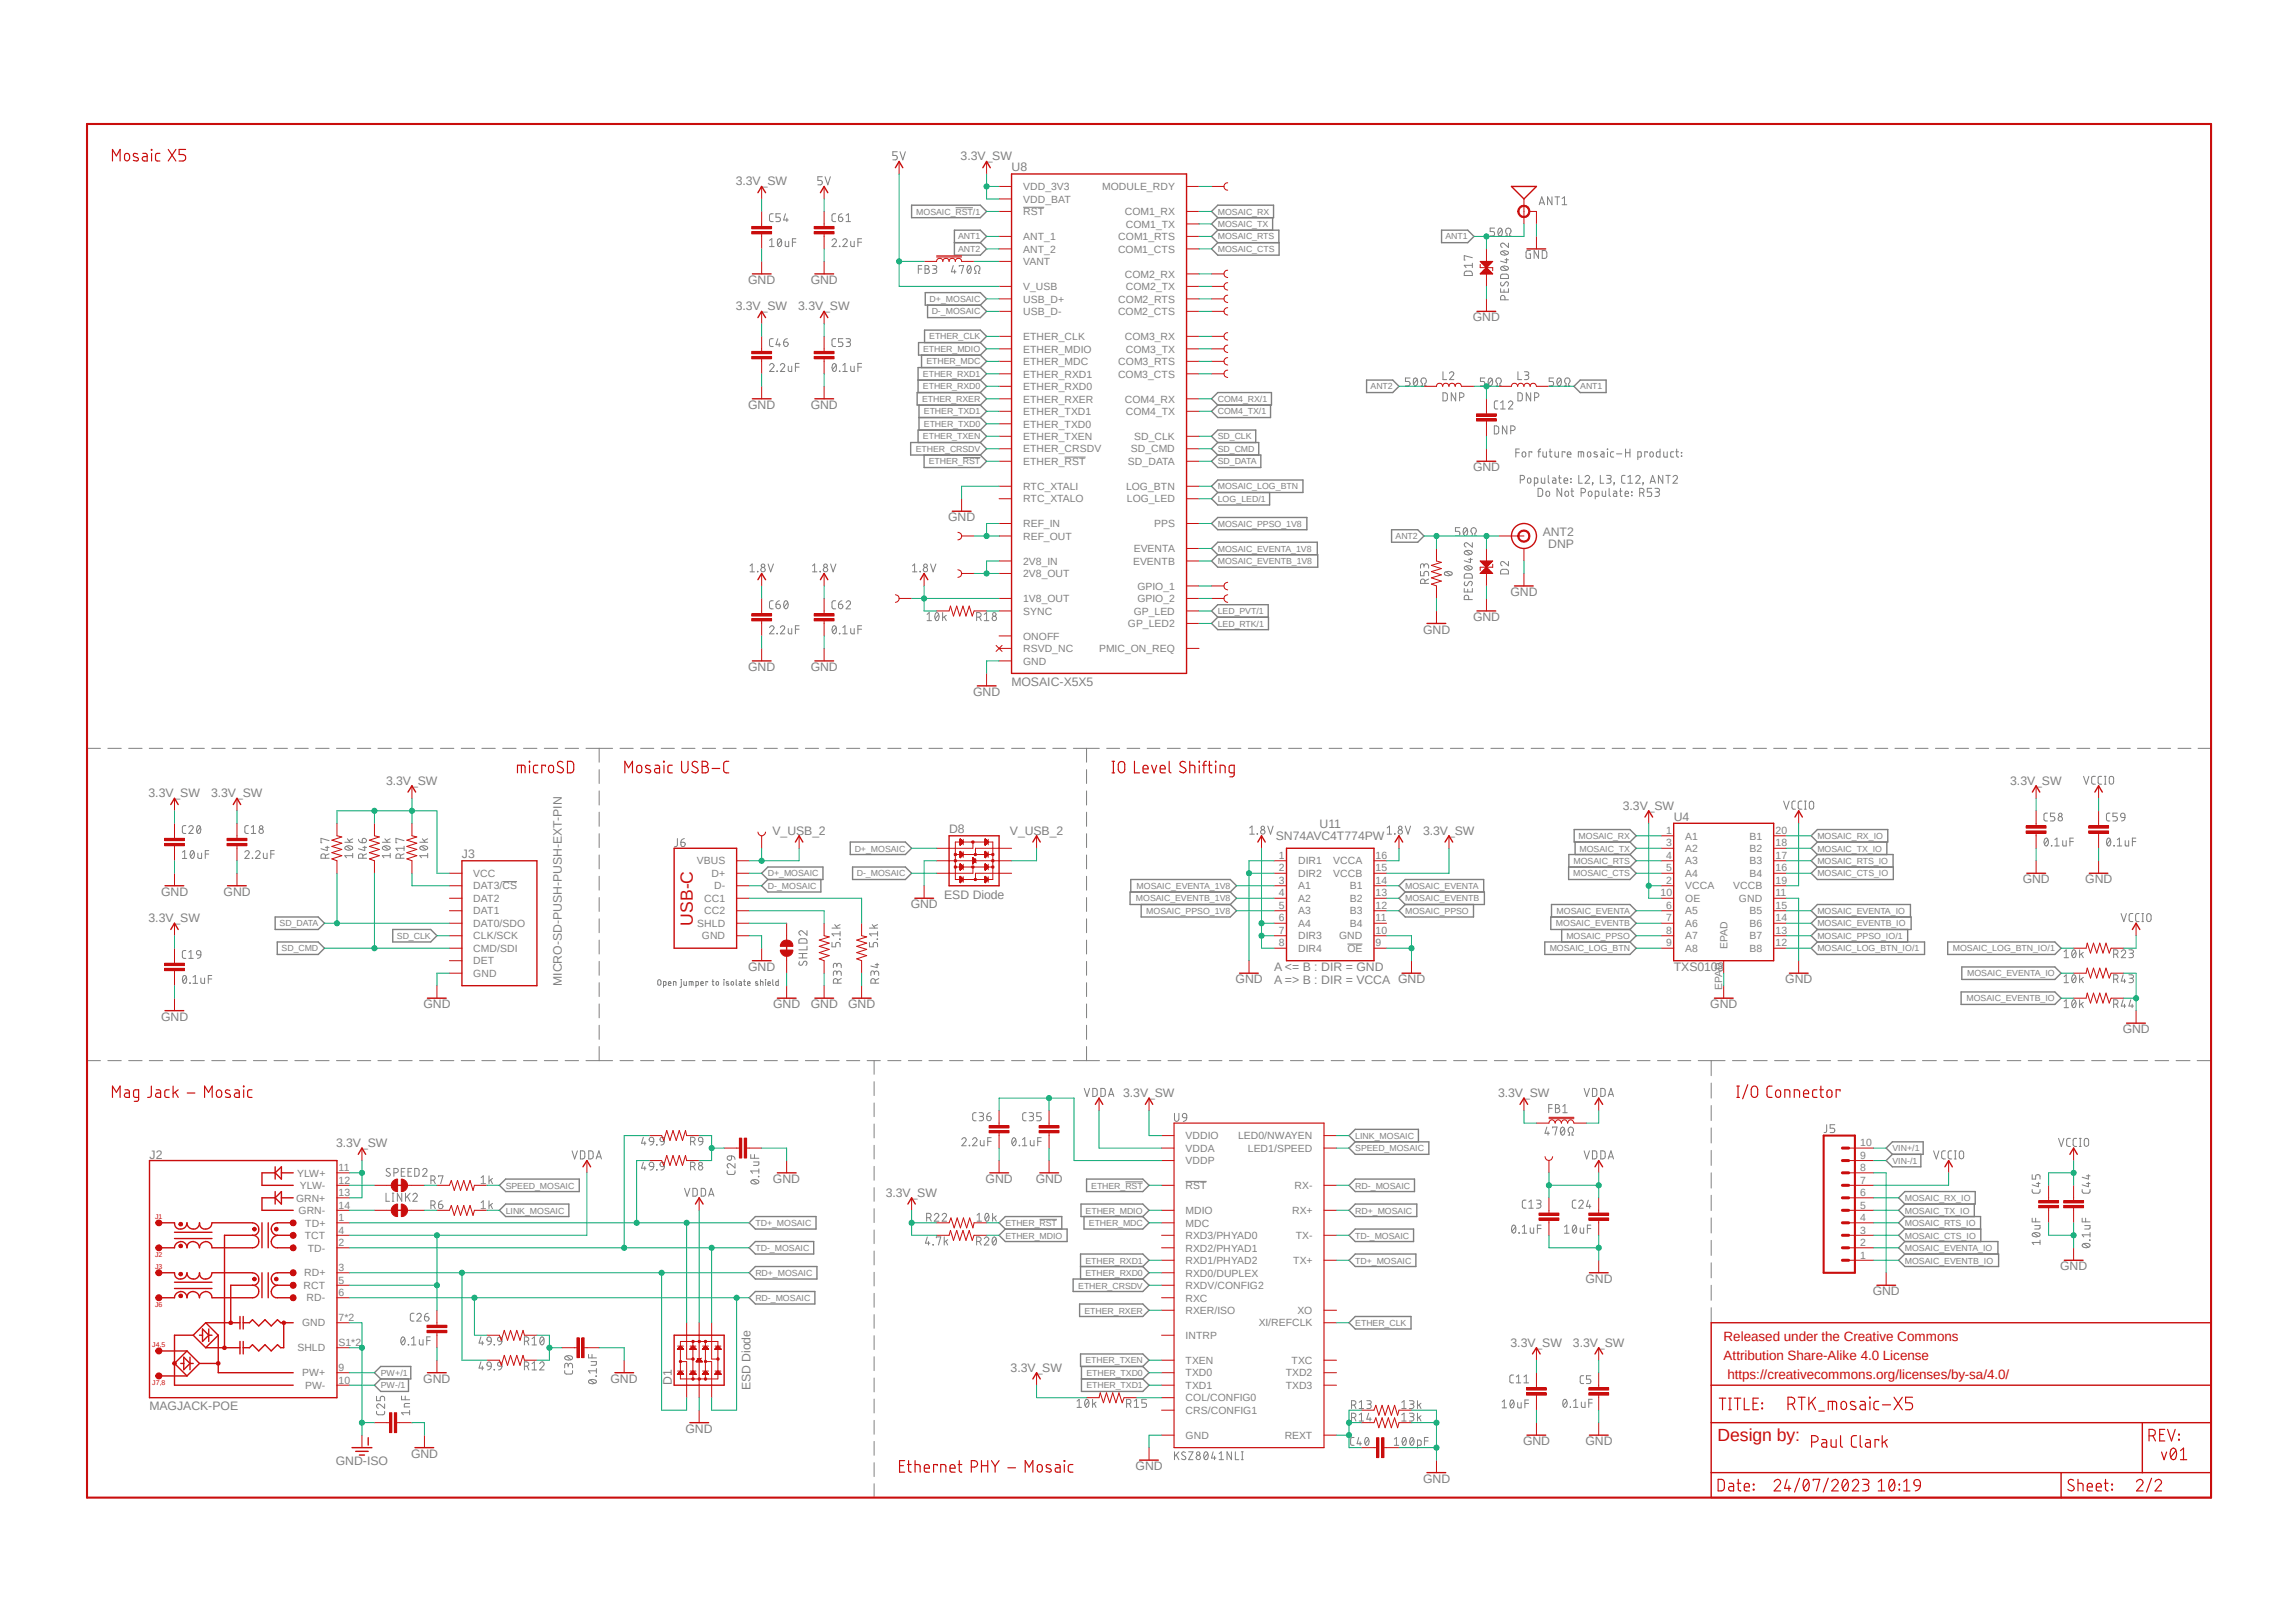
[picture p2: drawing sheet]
<svg xmlns="http://www.w3.org/2000/svg" width="420mm" height="297mm" viewBox="0 0 420 297" stroke-linecap="round" stroke-linejoin="round" font-family="sans-serif">
<defs><g id="words">
<g font-size="3.2" fill="#c90d0c">
<text x="126.7" y="169.4" transform="rotate(-90 126.7 169.4)">USB-C</text>
<text x="314.2" y="263.8">Design by:</text>
</g>
<g font-size="2.5" fill="#c90d0c">
<text x="315.3" y="245.5">Released under the Creative Commons</text>
<text x="315.3" y="248.9">Attribution Share-Alike 4.0 License</text>
<text x="316" y="252.3">https://creativecommons.org/licenses/by-sa/4.0/</text>
</g>
<g font-size="2.2" fill="#808080">
<text x="175.7" y="29.3">3.3V_SW</text>
<text x="134.6" y="33.9">3.3V_SW</text>
<text x="185" y="31.4">U8</text>
<text x="136.9" y="51.9">GND</text>
<text x="148.3" y="51.9">GND</text>
<text x="134.6" y="56.7">3.3V_SW</text>
<text x="146" y="56.7">3.3V_SW</text>
<text x="269.4" y="58.8">GND</text>
<text x="136.9" y="74.8">GND</text>
<text x="148.3" y="74.8">GND</text>
<text x="269.5" y="86.2">GND</text>
<text x="173.4" y="95.4">GND</text>
<text x="282.2" y="98.1">ANT2</text>
<text x="283.2" y="100.4">DNP</text>
<text x="269.5" y="113.7">GND</text>
<text x="276.3" y="109.1">GND</text>
<text x="260.3" y="116">GND</text>
<text x="136.9" y="122.8">GND</text>
<text x="148.3" y="122.8">GND</text>
<text x="185" y="125.5">MOSAIC-X5X5</text>
<text x="178" y="127.4">GND</text>
<text x="70.6" y="143.6">3.3V_SW</text>
<text x="367.7" y="143.6">3.3V_SW</text>
<text x="27.2" y="145.9">3.3V_SW</text>
<text x="38.6" y="145.9">3.3V_SW</text>
<text x="296.8" y="148.2">3.3V_SW</text>
<text x="141.3" y="152.7">V_USB_2</text>
<text x="173.6" y="152.5">D8</text>
<text x="184.7" y="152.7">V_USB_2</text>
<text x="233.4" y="153.8">SN74AVC4T774PW</text>
<text x="241.4" y="151.5">U11</text>
<text x="260.3" y="152.7">3.3V_SW</text>
<text x="306.2" y="150.3">U4</text>
<text x="84.5" y="157.1">J3</text>
<text x="370" y="161.6">GND</text>
<text x="381.4" y="161.6">GND</text>
<text x="29.5" y="163.9">GND</text>
<text x="40.9" y="163.9">GND</text>
<text x="166.6" y="166.2">GND</text>
<text x="172.7" y="164.6">ESD Diode</text>
<text x="27.2" y="168.7">3.3V_SW</text>
<text x="136.9" y="177.6">GND</text>
<text x="226" y="179.9">GND</text>
<text x="233" y="177.7">A &lt;= B : DIR = GND</text>
<text x="306.2" y="177.8">TXS0108</text>
<text x="326.6" y="179.9">GND</text>
<text x="77.5" y="184.5">GND</text>
<text x="102.8" y="180.4" transform="rotate(-90 102.8 180.4)">MICRO-SD-PUSH-PUSH-EXT-PIN</text>
<text x="141.4" y="184.5">GND</text>
<text x="148.3" y="184.5">GND</text>
<text x="155.2" y="184.5">GND</text>
<text x="233" y="180.1">A =&gt; B : DIR = VCCA GND</text>
<text x="312.8" y="184.5">GND</text>
<text x="29.5" y="186.8">GND</text>
<text x="388.3" y="189.1">GND</text>
<text x="205.4" y="200.7">3.3V_SW</text>
<text x="274" y="200.7">3.3V_SW</text>
<text x="61.5" y="209.8">3.3V_SW</text>
<text x="27.3" y="212.1">J2</text>
<text x="141.4" y="216.5">GND</text>
<text x="162" y="219">3.3V_SW</text>
<text x="180.3" y="216.5">GND</text>
<text x="189.5" y="216.5">GND</text>
<text x="376.9" y="232.5">GND</text>
<text x="290" y="234.8">GND</text>
<text x="342.6" y="237.1">GND</text>
<text x="184.9" y="251">3.3V_SW</text>
<text x="276.3" y="246.4">3.3V_SW</text>
<text x="287.7" y="246.4">3.3V_SW</text>
<text x="77.4" y="253.1">GND</text>
<text x="111.7" y="253.1">GND</text>
<text x="122.9" y="253.5" transform="rotate(-90 122.9 253.5)">D1</text>
<text x="137.3" y="254.4" transform="rotate(-90 137.3 254.4)">ESD Diode</text>
<text x="27.3" y="258.1">MAGJACK-POE</text>
<text x="125.4" y="262.2">GND</text>
<text x="61.4" y="268.1">GND-ISO</text>
<text x="75.2" y="266.8">GND</text>
<text x="207.7" y="269">GND</text>
<text x="278.6" y="264.5">GND</text>
<text x="290" y="264.5">GND</text>
<text x="260.3" y="271.3">GND</text>
</g>
<g font-size="1.9" fill="#808080">
<text x="187.2" y="34.8">VDD_3V3</text>
<text x="201.6" y="34.8">MODULE_RDY</text>
<text x="187.2" y="37.1">VDD_BAT</text>
<text x="187.2" y="39.4">RST</text>
<text x="205.7" y="39.4">COM1_RX</text>
<text x="206" y="41.7">COM1_TX</text>
<text x="187.2" y="46.2">ANT_2</text>
<text x="187.2" y="43.9">ANT_1</text>
<text x="204.5" y="46.2">COM1_CTS</text>
<text x="204.6" y="43.9">COM1_RTS</text>
<text x="187.2" y="53.1">V_USB</text>
<text x="187.2" y="48.5">VANT</text>
<text x="205.7" y="50.8">COM2_RX</text>
<text x="206" y="53.1">COM2_TX</text>
<text x="187.2" y="57.7">USB_D-</text>
<text x="187.2" y="55.4">USB_D+</text>
<text x="204.5" y="57.7">COM2_CTS</text>
<text x="204.6" y="55.4">COM2_RTS</text>
<text x="187.2" y="62.2">ETHER_CLK</text>
<text x="187.2" y="64.5">ETHER_MDIO</text>
<text x="205.7" y="62.2">COM3_RX</text>
<text x="206" y="64.5">COM3_TX</text>
<text x="187.2" y="66.8">ETHER_MDC</text>
<text x="187.2" y="69.1">ETHER_RXD1</text>
<text x="187.2" y="71.4">ETHER_RXD0</text>
<text x="204.5" y="69.1">COM3_CTS</text>
<text x="204.6" y="66.8">COM3_RTS</text>
<text x="187.2" y="73.7">ETHER_RXER</text>
<text x="187.2" y="75.9">ETHER_TXD1</text>
<text x="205.7" y="73.7">COM4_RX</text>
<text x="206" y="75.9">COM4_TX</text>
<text x="187.2" y="78.2">ETHER_TXD0</text>
<text x="187.2" y="80.5">ETHER_TXEN</text>
<text x="187.2" y="82.8">ETHER_CRSDV</text>
<text x="206.8" y="82.8">SD_CMD</text>
<text x="207.5" y="80.5">SD_CLK</text>
<text x="187.2" y="85.1">ETHER_RST</text>
<text x="187.2" y="89.7">RTC_XTALI</text>
<text x="206" y="89.6">LOG_BTN</text>
<text x="206.3" y="85">SD_DATA</text>
<text x="187.2" y="91.9">RTC_XTALO</text>
<text x="206.1" y="91.9">LOG_LED</text>
<text x="187.2" y="98.8">REF_OUT</text>
<text x="187.2" y="96.5">REF_IN</text>
<text x="207.4" y="101.1">EVENTA</text>
<text x="211.1" y="96.5">PPS</text>
<text x="187.2" y="105.7">2V8_OUT</text>
<text x="187.2" y="103.4">2V8_IN</text>
<text x="207.3" y="103.3">EVENTB</text>
<text x="208.1" y="107.9">GPIO_1</text>
<text x="187.2" y="112.5">SYNC</text>
<text x="187.2" y="110.2">1V8_OUT</text>
<text x="207.4" y="112.5">GP_LED</text>
<text x="208.1" y="110.2">GPIO_2</text>
<text x="187.2" y="117.1">ONOFF</text>
<text x="187.2" y="119.4">RSVD_NC</text>
<text x="201" y="119.3">PMIC_ON_REQ</text>
<text x="206.3" y="114.8">GP_LED2</text>
<text x="187.2" y="121.7">GND</text>
<text x="304.8" y="152.6">1</text>
<text x="304.8" y="154.9">3</text>
<text x="308.3" y="153.6">A1</text>
<text x="308.3" y="155.9">A2</text>
<text x="320" y="155.9">B2</text>
<text x="320" y="153.6">B1</text>
<text x="324.8" y="154.9">18</text>
<text x="324.8" y="152.6">20</text>
<text x="86.6" y="160.5">VCC</text>
<text x="127.5" y="158.2">VBUS</text>
<text x="130.2" y="160.5">D+</text>
<text x="233.9" y="157.2">1</text>
<text x="233.9" y="159.5">2</text>
<text x="233.9" y="161.8">3</text>
<text x="237.5" y="158.2">DIR1</text>
<text x="237.5" y="160.5">DIR2</text>
<text x="243.9" y="158.2">VCCA</text>
<text x="243.9" y="160.5">VCCB</text>
<text x="251.6" y="157.2">16</text>
<text x="251.6" y="159.5">15</text>
<text x="251.6" y="161.8">14</text>
<text x="304.8" y="157.2">4</text>
<text x="304.8" y="159.5">5</text>
<text x="304.8" y="161.8">2</text>
<text x="308.3" y="158.2">A3</text>
<text x="308.3" y="160.5">A4</text>
<text x="320" y="160.5">B4</text>
<text x="320" y="158.2">B3</text>
<text x="324.8" y="161.8">19</text>
<text x="324.8" y="159.5">16</text>
<text x="324.8" y="157.2">17</text>
<text x="86.6" y="162.8">DAT3/CS</text>
<text x="86.6" y="165.1">DAT2</text>
<text x="86.6" y="167.3">DAT1</text>
<text x="128.8" y="165.1">CC1</text>
<text x="128.8" y="167.3">CC2</text>
<text x="130.6" y="162.8">D-</text>
<text x="233.9" y="164">4</text>
<text x="233.9" y="166.3">5</text>
<text x="237.5" y="162.8">A1</text>
<text x="237.5" y="165.1">A2</text>
<text x="237.5" y="167.3">A3</text>
<text x="246.9" y="162.8">B1</text>
<text x="246.9" y="165.1">B2</text>
<text x="246.9" y="167.3">B3</text>
<text x="251.6" y="164">13</text>
<text x="251.6" y="166.3">12</text>
<text x="303.7" y="164">10</text>
<text x="304.8" y="166.3">6</text>
<text x="308.3" y="162.8">VCCA</text>
<text x="308.3" y="165.1">OE</text>
<text x="308.3" y="167.3">A5</text>
<text x="317" y="162.8">VCCB</text>
<text x="318.1" y="165.1">GND</text>
<text x="320" y="167.3">B5</text>
<text x="324.8" y="166.3">15</text>
<text x="324.8" y="164">11</text>
<text x="86.6" y="169.6">DAT0/SDO</text>
<text x="86.6" y="171.9">CLK/SCK</text>
<text x="127.6" y="169.6">SHLD</text>
<text x="128.4" y="171.9">GND</text>
<text x="233.9" y="168.6">6</text>
<text x="233.9" y="170.9">7</text>
<text x="233.9" y="173.2">8</text>
<text x="237.5" y="169.6">A4</text>
<text x="237.5" y="171.9">DIR3</text>
<text x="244.9" y="171.9">GND</text>
<text x="246.9" y="169.6">B4</text>
<text x="251.6" y="168.6">11</text>
<text x="251.6" y="170.9">10</text>
<text x="251.6" y="173.2">9</text>
<text x="304.8" y="168.6">7</text>
<text x="304.8" y="170.9">8</text>
<text x="304.8" y="173.2">9</text>
<text x="308.3" y="169.6">A6</text>
<text x="308.3" y="171.9">A7</text>
<text x="316" y="173.7" transform="rotate(-90 316 173.7)">EPAD</text>
<text x="320" y="171.9">B7</text>
<text x="320" y="169.6">B6</text>
<text x="324.8" y="173.2">12</text>
<text x="324.8" y="170.9">13</text>
<text x="324.8" y="168.6">14</text>
<text x="86.6" y="174.2">CMD/SDI</text>
<text x="86.6" y="178.8">GND</text>
<text x="86.6" y="176.5">DET</text>
<text x="237.5" y="174.2">DIR4</text>
<text x="246.5" y="174.2">OE</text>
<text x="308.3" y="174.2">A8</text>
<text x="320" y="174.2">B8</text>
<text x="315" y="181.2" transform="rotate(-90 315 181.2)">EPAD</text>
<text x="216.9" y="208.5">VDDIO</text>
<text x="226.5" y="208.5">LED0/NWAYEN</text>
<text x="340.3" y="209.8">10</text>
<text x="54.4" y="215.3">YLW+</text>
<text x="61.9" y="214.3">11</text>
<text x="216.9" y="210.8">VDDA</text>
<text x="216.9" y="213.1">VDDP</text>
<text x="228.3" y="210.7">LED1/SPEED</text>
<text x="340.3" y="214.3">8</text>
<text x="340.3" y="212.1">9</text>
<text x="54.1" y="219.9">GRN+</text>
<text x="54.9" y="217.6">YLW-</text>
<text x="61.9" y="216.6">12</text>
<text x="61.9" y="218.9">13</text>
<text x="61.9" y="221.2">14</text>
<text x="216.9" y="217.6">RST</text>
<text x="236.8" y="217.6">RX-</text>
<text x="340.3" y="221.2">5</text>
<text x="340.3" y="218.9">6</text>
<text x="340.3" y="216.6">7</text>
<text x="54.6" y="222.2">GRN-</text>
<text x="55.8" y="226.7">TCT</text>
<text x="55.8" y="224.5">TD+</text>
<text x="61.9" y="223.5">1</text>
<text x="61.9" y="225.8">4</text>
<text x="216.9" y="222.2">MDIO</text>
<text x="216.9" y="224.5">MDC</text>
<text x="216.9" y="226.8">RXD3/PHYAD0</text>
<text x="236.4" y="222.2">RX+</text>
<text x="237" y="226.7">TX-</text>
<text x="340.3" y="225.8">3</text>
<text x="340.3" y="223.5">4</text>
<text x="55.6" y="233.6">RD+</text>
<text x="56.3" y="229">TD-</text>
<text x="61.9" y="228.1">2</text>
<text x="61.9" y="232.6">3</text>
<text x="216.9" y="229.1">RXD2/PHYAD1</text>
<text x="216.9" y="231.4">RXD1/PHYAD2</text>
<text x="216.9" y="233.6">RXD0/DUPLEX</text>
<text x="236.6" y="231.3">TX+</text>
<text x="340.3" y="230.3">1</text>
<text x="340.3" y="228.1">2</text>
<text x="55.5" y="235.9">RCT</text>
<text x="56.1" y="238.2">RD-</text>
<text x="61.9" y="234.9">5</text>
<text x="61.9" y="237.2">6</text>
<text x="216.9" y="235.9">RXDV/CONFIG2</text>
<text x="216.9" y="238.2">RXC</text>
<text x="55.2" y="242.7">GND</text>
<text x="61.9" y="241.8">7*2</text>
<text x="216.9" y="240.5">RXER/ISO</text>
<text x="216.9" y="245">INTRP</text>
<text x="230.3" y="242.7">XI/REFCLK</text>
<text x="237.4" y="240.5">XO</text>
<text x="54.4" y="247.3">SHLD</text>
<text x="55.3" y="251.9">PW+</text>
<text x="61.9" y="246.3">S1*2</text>
<text x="61.9" y="250.9">9</text>
<text x="216.9" y="249.6">TXEN</text>
<text x="216.9" y="251.9">TXD0</text>
<text x="235.2" y="251.9">TXD2</text>
<text x="236.3" y="249.6">TXC</text>
<text x="55.8" y="254.2">PW-</text>
<text x="61.9" y="253.2">10</text>
<text x="216.9" y="254.2">TXD1</text>
<text x="216.9" y="256.5">COL/CONFIG0</text>
<text x="235.2" y="254.2">TXD3</text>
<text x="216.9" y="263.3">GND</text>
<text x="216.9" y="258.7">CRS/CONFIG1</text>
<text x="235" y="263.3">REXT</text>
</g>
<g font-size="1.6" fill="#808080">
<text x="167.6" y="39.3">MOSAIC_RST/1</text>
<text x="222.8" y="39.3">MOSAIC_RX</text>
<text x="222.8" y="41.5">MOSAIC_TX</text>
<text x="175.3" y="43.8">ANT1</text>
<text x="175.3" y="46.1">ANT2</text>
<text x="222.8" y="43.8">MOSAIC_RTS</text>
<text x="222.8" y="46.1">MOSAIC_CTS</text>
<text x="264.4" y="43.8">ANT1</text>
<text x="170.1" y="55.2">D+_MOSAIC</text>
<text x="170.4" y="57.5">D-_MOSAIC</text>
<text x="168.9" y="64.4">ETHER_MDIO</text>
<text x="170" y="62.1">ETHER_CLK</text>
<text x="168.8" y="69">ETHER_RXD1</text>
<text x="168.8" y="71.2">ETHER_RXD0</text>
<text x="169.5" y="66.7">ETHER_MDC</text>
<text x="250.7" y="71.2">ANT2</text>
<text x="289.1" y="71.2">ANT1</text>
<text x="168.7" y="73.5">ETHER_RXER</text>
<text x="169" y="75.8">ETHER_TXD1</text>
<text x="222.8" y="73.5">COM4_RX/1</text>
<text x="222.8" y="75.8">COM4_TX/1</text>
<text x="167.5" y="82.7">ETHER_CRSDV</text>
<text x="168.8" y="80.4">ETHER_TXEN</text>
<text x="169" y="78.1">ETHER_TXD0</text>
<text x="222.8" y="80.4">SD_CLK</text>
<text x="222.8" y="82.7">SD_CMD</text>
<text x="169.9" y="85">ETHER_RST</text>
<text x="222.8" y="85">SD_DATA</text>
<text x="222.8" y="89.5">MOSAIC_LOG_BTN</text>
<text x="222.8" y="91.8">LOG_LED/1</text>
<text x="222.8" y="96.4">MOSAIC_PPSO_1V8</text>
<text x="222.8" y="101">MOSAIC_EVENTA_1V8</text>
<text x="255.3" y="98.7">ANT2</text>
<text x="222.8" y="103.3">MOSAIC_EVENTB_1V8</text>
<text x="222.8" y="112.4">LED_PVT/1</text>
<text x="222.8" y="114.7">LED_RTK/1</text>
<text x="156.3" y="155.8">D+_MOSAIC</text>
<text x="288.8" y="153.5">MOSAIC_RX</text>
<text x="288.9" y="155.8">MOSAIC_TX</text>
<text x="332.4" y="153.5">MOSAIC_RX_IO</text>
<text x="332.4" y="155.8">MOSAIC_TX_IO</text>
<text x="140.5" y="160.4">D+_MOSAIC</text>
<text x="156.7" y="160.4">D-_MOSAIC</text>
<text x="287.8" y="160.4">MOSAIC_CTS</text>
<text x="287.8" y="158.1">MOSAIC_RTS</text>
<text x="332.4" y="158.1">MOSAIC_RTS_IO</text>
<text x="332.4" y="160.4">MOSAIC_CTS_IO</text>
<text x="140.5" y="162.6">D-_MOSAIC</text>
<text x="207.8" y="164.9">MOSAIC_EVENTB_1V8</text>
<text x="207.9" y="162.6">MOSAIC_EVENTA_1V8</text>
<text x="209.7" y="167.2">MOSAIC_PPSO_1V8</text>
<text x="257.1" y="162.6">MOSAIC_EVENTA</text>
<text x="257.1" y="164.9">MOSAIC_EVENTB</text>
<text x="257.1" y="167.2">MOSAIC_PPSO</text>
<text x="284.7" y="167.2">MOSAIC_EVENTA</text>
<text x="332.4" y="167.2">MOSAIC_EVENTA_IO</text>
<text x="51.1" y="169.5">SD_DATA</text>
<text x="72.6" y="171.8">SD_CLK</text>
<text x="284.6" y="169.5">MOSAIC_EVENTB</text>
<text x="286.5" y="171.8">MOSAIC_PPSO</text>
<text x="332.4" y="169.5">MOSAIC_EVENTB_IO</text>
<text x="332.4" y="171.8">MOSAIC_PPSO_IO/1</text>
<text x="51.5" y="174.1">SD_CMD</text>
<text x="283.5" y="174.1">MOSAIC_LOG_BTN</text>
<text x="332.4" y="174.1">MOSAIC_LOG_BTN_IO/1</text>
<text x="357.2" y="174.1">MOSAIC_LOG_BTN_IO/1</text>
<text x="359.8" y="178.7">MOSAIC_EVENTA_IO</text>
<text x="359.7" y="183.2">MOSAIC_EVENTB_IO</text>
<text x="247.9" y="208.4">LINK_MOSAIC</text>
<text x="247.9" y="210.7">SPEED_MOSAIC</text>
<text x="346.2" y="212.9">VIN-/1</text>
<text x="346.2" y="210.7">VIN+/1</text>
<text x="92.5" y="217.5">SPEED_MOSAIC</text>
<text x="199.6" y="217.5">ETHER_RST</text>
<text x="247.9" y="217.5">RD-_MOSAIC</text>
<text x="348.5" y="219.8">MOSAIC_RX_IO</text>
<text x="92.5" y="222.1">LINK_MOSAIC</text>
<text x="138.2" y="224.4">TD+_MOSAIC</text>
<text x="183.9" y="226.7">ETHER_MDIO</text>
<text x="183.9" y="224.4">ETHER_RST</text>
<text x="198.6" y="222.1">ETHER_MDIO</text>
<text x="199.2" y="224.4">ETHER_MDC</text>
<text x="247.9" y="226.7">TD-_MOSAIC</text>
<text x="247.9" y="222.1">RD+_MOSAIC</text>
<text x="348.5" y="222.1">MOSAIC_TX_IO</text>
<text x="348.5" y="224.4">MOSAIC_RTS_IO</text>
<text x="348.5" y="226.7">MOSAIC_CTS_IO</text>
<text x="138.2" y="228.9">TD-_MOSAIC</text>
<text x="138.2" y="233.5">RD+_MOSAIC</text>
<text x="198.5" y="231.2">ETHER_RXD1</text>
<text x="198.5" y="233.5">ETHER_RXD0</text>
<text x="247.9" y="231.2">TD+_MOSAIC</text>
<text x="348.5" y="228.9">MOSAIC_EVENTA_IO</text>
<text x="348.5" y="231.2">MOSAIC_EVENTB_IO</text>
<text x="138.2" y="238.1">RD-_MOSAIC</text>
<text x="197.2" y="235.8">ETHER_CRSDV</text>
<text x="198.4" y="240.4">ETHER_RXER</text>
<text x="247.9" y="242.7">ETHER_CLK</text>
<text x="69.6" y="251.8">PW+/1</text>
<text x="198.5" y="249.5">ETHER_TXEN</text>
<text x="198.7" y="251.8">ETHER_TXD0</text>
<text x="69.6" y="254.1">PW-/1</text>
<text x="198.7" y="254.1">ETHER_TXD1</text>
</g>
<g font-size="1.3" fill="#c90d0c">
<text x="28.4" y="223.1">J1</text>
<text x="28.4" y="230">J2</text>
<text x="28.4" y="232.2">J3</text>
<text x="28.4" y="239.1">J6</text>
<text x="27.9" y="246.5">J4,5</text>
<text x="27.9" y="253.4">J7,8</text>
</g>
</g></defs>
<path d="M15.5 22.5l389.2 252.1M404.7 22.5l-389.2 252.1" fill="none" stroke="#fff" stroke-width=".18"/>
<g fill="none" stroke="#808080" stroke-width=".18">
<path d="M141.4 39.1l-.5 .1-.1 .2v1l.6 .2M142.7 39.1h-.8v.7h.7l.1 .3-.1 .4-.7 .1M143.7 39.1l-.4 1.2h.9M143.9 39.9v.7M150.4 32.3h-.8v.7l.6 .1 .2 .2-.2 .5h-.6M150.9 32.3l.5 1.5 .5-1.5M152.9 39.1l-.5 .1-.2 .2v1l.7 .2M153.4 39.8h.5a.41 .41 0 0 1 .1 .7 .41 .41 0 0 1-.6-.3zM154 39.1a.65 .65 0 0 0-.6 .7M154.8 39.4l.4-.3v1.5M164.1 27.8h-.8v.6l.7 .1 .1 .3-.1 .4-.7 .1M164.6 27.8l.5 1.5 .5-1.5"/>
<path d="M174.8 38h3.2M187.2 37.9h3.8M281.6 37.5l.4-1.5 .5 1.5M281.7 37.1h.7M283.9 36v1.5l-.8-1.5v1.5M284.4 36h.9M284.9 36v1.5M285.7 36.3l.5-.3v1.5M285.7 37.5h.9M140.8 44l.4-.3v1.4M140.8 45.1h.8M142.4 43.7h.2a.82 .82 0 0 1 0 1.4 .89 .89 0 0 1-.2-1.4z"/>
<path d="M142.9 44l-.7 .8M143.6 44.2v.8l.2 .1h.5v-.9M144.9 44.3h.7M145.6 43.7h-.7v1.4M152.2 44a.41 .41 0 0 1 .6-.3 .41 .41 0 0 1 .1 .6l-.7 .8h.8M153.5 45l.1 .1zM154.2 44a.4 .4 0 0 1 .5-.3 .4 .4 0 0 1 .2 .6l-.7 .8h.8M154.8 40.6h.8M155.6 44.2v.7l.3 .2h.4v-.9M156.9 44.3h.7M157.6 43.7h-.7v1.4M168 49.2h.6"/>
<path d="M168.6 48.6h-.6v1.4M169.2 48.6h.4a.32 .32 0 0 1 .3 .3 .32 .32 0 0 1-.3 .3l.2 .1a.41 .41 0 0 1 .2 .4 .41 .41 0 0 1-.4 .3h-.4zM169.2 49.2h.4M170.6 48.6h.4a.32 .32 0 0 1 .4 .3 .32 .32 0 0 1-.4 .3h-.3M170.9 49.2l.3 .1a.41 .41 0 0 1 .2 .4 .41 .41 0 0 1-.5 .3h-.3M174.4 48.6l-.4 1.1h.9M174.6 49.4v.6M175.5 48.8v-.2h.8l-.4 1.4M177.1 48.6h.2a.87 .87 0 0 1 0 1.4 .7 .7 0 0 1-.4-.9zM177.6 48.9l-.6 .8M178.3 50h.2v-.3a.56 .56 0 0 1-.2-.9 .56 .56 0 0 1 .9 0 .56 .56 0 0 1-.2 .9v.3h.2M267.9 49.8a1.17 1.17 0 0 1 1.2-.1l.2 .3v.4h-1.5z"/>
<path d="M269.3 48.2v.8M269.3 47.2l-1.5-.4v.8h.2M269.3 48.6h-1.5l.4 .4M273.4 41.7h-.8v.7h.7l.1 .3-.1 .4-.7 .1M274.2 41.8l.2-.1a.82 .82 0 0 1 0 1.5 .89 .89 0 0 1-.2-1.4zM274.5 52.8v.7h1.4v-.7M274.5 46.1l.7-.2 .7 .2v.2a.82 .82 0 0 1-1.4 0zM274.6 51.6l-.1 .6a.31 .31 0 0 0 .3 .1 .31 .31 0 0 0 .3-.1l.2-.5a.31 .31 0 0 1 .4-.1 .31 .31 0 0 1 .2 .3l-.2 .5M274.7 50.2a1.26 1.26 0 0 1 1.2 .1v.7h-1.4v-.7zM274.7 48.8l.5-.1a.54 .54 0 0 1 .7 .6l-.7 .2a.52 .52 0 0 1-.7-.4zM274.7 42l-.6 .9M274.8 48.8l.8 .6"/>
<path d="M274.8 46l.8 .6M275.1 53v.5M275.3 54.9v-.4a.4 .4 0 0 0-.4-.4 .4 .4 0 0 0-.4 .4v.4h1.4M275.3 47.5h.6M275.4 43.2h.3v-.4a.55 .55 0 0 1-.2-.8 .55 .55 0 0 1 .8 0 .55 .55 0 0 1-.2 .8v.4h.3M275.6 47.3v.8l-1.1-.3M275.9 44.5v.8l-.8-.7a.41 .41 0 0 0-.6 .1 .41 .41 0 0 0 .3 .6M280 45.8l-.7 .1a1.47 1.47 0 0 0-.1 1.3l.8 .1v-.8h-.3M281.4 45.8v1.5l-.8-1.5v1.5M282.1 45.8l.6 .1a1.08 1.08 0 0 1 .2 1.2l-.2 .1-.6 .1zM140.8 66.8a.41 .41 0 0 1 .5-.2 .41 .41 0 0 1 .2 .6l-.7 .8h.8M141.4 62h-.5l-.1 .3v.9l.6 .2"/>
<path d="M142.1 67.9l.1 .1zM142.3 62l-.4 1.1h.8M142.5 62.8v.6M142.7 66.8a.4 .4 0 0 1 .6-.3 .4 .4 0 0 1 .1 .7l-.7 .8h.9M143.3 62.6l.7 .1 .2 .2M143.3 62.6v.4a.42 .42 0 0 0 .5 .4 .42 .42 0 0 0 .4-.4M144 62a.65 .65 0 0 0-.7 .6M144.2 67v.7l.2 .3h.4v-1M144.2 62.9v.1M145.5 67.2h.7M146.2 66.5h-.7v1.5M152.4 66.6l.2-.1a.91 .91 0 0 1 0 1.5 .89 .89 0 0 1-.2-1.4z"/>
<path d="M152.9 62h-.5l-.2 .3v.9l.7 .2M153 66.8l-.7 .8M153.5 67.9l.1 .1zM154.2 62h-.8v.6l.6 .1 .2 .2-.2 .5h-.6M154.2 68h.8M154.2 66.8l.4-.3v1.5M154.8 62l.7 .1a.34 .34 0 0 1-.2 .5h-.4M155.2 62.6a.4 .4 0 0 1 .4 .4 .4 .4 0 0 1-.4 .4h-.4M155.6 67v.7l.3 .3h.4v-1M156.9 67.2h.7M157.6 66.5h-.7v1.5M257.9 69.2h-.8v.6h.7l.1 .3-.1 .5h-.7"/>
<path d="M258.7 69.2h.2a.82 .82 0 0 1 0 1.4 .89 .89 0 0 1-.2-1.4zM259.2 69.5l-.6 .8M259.9 70.6h.3v-.4a.53 .53 0 0 1-.2-.8 .53 .53 0 0 1 .8 0 .53 .53 0 0 1-.2 .8v.4h.3M263.9 71.9l.7 .1a1.15 1.15 0 0 1 0 1.3l-.7 .1zM263.9 68v1.5h.7M265.1 68.3a.4 .4 0 0 1 .6-.3 .4 .4 0 0 1 .1 .7l-.7 .8h.8M266.3 71.9v1.5l-.8-1.5v1.5M267 72.7h.4a.42 .42 0 0 0 .4-.4 .42 .42 0 0 0-.4-.4h-.4v1.5M271.6 69.2h-.8v.6h.7l.1 .3-.1 .5h-.7M272.5 69.2h.1a.82 .82 0 0 1 0 1.4 .89 .89 0 0 1-.1-1.4zM273 69.5l-.7 .8M273.3 77.9h.4l.4 .2a1.17 1.17 0 0 1-.2 1.3h-.6z"/>
<path d="M273.6 70.6h.3v-.4a.53 .53 0 0 1-.2-.8 .53 .53 0 0 1 .8 0 .53 .53 0 0 1-.1 .8v.4h.2M274 73.4h-.5a1.47 1.47 0 0 0-.1 1.3l.1 .1h.5M274.5 74.8h.8M274.5 73.7l.4-.3v1.4M275.6 77.9v1.5l-.8-1.5v1.5M275.9 73.7a.39 .39 0 0 1 .6-.3 .39 .39 0 0 1 .1 .6l-.7 .8h.8M276.4 78.8h.4a.43 .43 0 0 0 .4-.4 .43 .43 0 0 0-.4-.5h-.4v1.5M277.7 71.9l.6 .1a1.15 1.15 0 0 1 0 1.3l-.6 .1zM277.7 68v1.5h.6M278.8 68l.7 .1a.31 .31 0 0 1 .1 .3 .31 .31 0 0 1-.3 .3h-.3M279.2 68.7h.2a.41 .41 0 0 1 .2 .5 .41 .41 0 0 1-.4 .3h-.4M280 71.9v1.5l-.8-1.5v1.5"/>
<path d="M280.7 72.7h.4a.42 .42 0 0 0 .4-.4 .42 .42 0 0 0-.4-.4h-.4v1.5M284.2 69.2h-.8v.6h.7l.1 .3-.1 .5h-.7M285 69.2h.2a.82 .82 0 0 1 0 1.4 .89 .89 0 0 1-.2-1.4zM285.5 69.5l-.6 .8M286.2 70.6h.3v-.4a.53 .53 0 0 1-.2-.8 .53 .53 0 0 1 .8 0 .53 .53 0 0 1-.2 .8v.4h.3M176.1 83.7h3.2M194.7 83.7h3.9M267 96.6h-.8v.6l.7 .1 .1 .2-.1 .5h-.7M267.9 96.6h.2a.86 .86 0 0 1 0 1.4 .89 .89 0 0 1-.2-1.4zM268.4 96.9l-.7 .8M269.1 98h.2v-.4a.55 .55 0 0 1-.2-.8 .55 .55 0 0 1 .9 0 .55 .55 0 0 1-.2 .8v.4h.2M269.3 99.3v.8l-.8-.7a.36 .36 0 0 0-.4-.1 .36 .36 0 0 0-.3 .4l.4 .4"/>
<path d="M277.3 82.8h.6M277.9 82.2h-.6v1.5M278.1 87.8h.4a.4 .4 0 0 0 .4-.4 .4 .4 0 0 0-.4-.4h-.4v1.4M278.5 82.8a.34 .34 0 0 1 .3-.1 .34 .34 0 0 1 .3 .3v.3a.34 .34 0 0 1-.3 .4 .34 .34 0 0 1-.4-.4zM279.6 87.5a.32 .32 0 0 1 .4 .3v.3a.32 .32 0 0 1-.3 .3 .32 .32 0 0 1-.3-.3zM280.2 82.8v-.1h-.5v1M280.7 88.4l.6-.1v-.8h-.6v1.4M281.3 82.7h.5M281.3 89.4h.5l.3 .2a1.08 1.08 0 0 1-.1 1.2h-.7zM281.8 82.2l-.3 .2v1.3M281.9 87.5v.8l.3 .1h.4v-.9M282.2 82.7v.7l.3 .3h.4v-1"/>
<path d="M283 89.9a.34 .34 0 0 1 .5 .3v.3a.34 .34 0 0 1-.4 .3 .34 .34 0 0 1-.3-.3v-.3zM283.2 87v1.2l.3 .2M283.4 82.7h.5M283.5 82.2v1.2l.2 .2 .2 .1M284 87.5h.5l.1 .2v.7h-.5v-.5h.5M284.4 82.7v.7l.3 .3h.4v-1M285.1 87.5h.5M285.2 87v1.2l.2 .2h.2M285.7 89.4v1.4l-.9-1.4v1.4M286.1 88h.7a.35 .35 0 0 0-.3-.5 .35 .35 0 0 0-.4 .3l.1 .6h.6M286.3 82.8v-.1h-.6v1M286.3 90a.34 .34 0 0 1 .4-.1 .34 .34 0 0 1 .2 .3v.3a.34 .34 0 0 1-.3 .3 .34 .34 0 0 1-.3-.3z"/>
<path d="M286.7 83.1h.7a.35 .35 0 0 0-.3-.4 .35 .35 0 0 0-.4 .3l.1 .6 .6 .1M287.3 87.6l.1 .1zM287.3 88.2l.1 .1zM287.4 89.9h.5M287.5 89.4v1.2l.2 .2h.2M288.7 83.7v-1h.9l.1 1M288.8 87v1.4h.6M289.2 90.2h.4a.4 .4 0 0 0 .4-.4 .4 .4 0 0 0-.4-.4h-.4v1.4M289.2 82.7v1M289.9 87.3a.41 .41 0 0 1 .6-.3 .41 .41 0 0 1 .2 .6l-.8 .8h.9M290.5 82.7a.34 .34 0 0 1 .5 .3v.3a.32 .32 0 0 1-.3 .4 .32 .32 0 0 1-.3-.4zM290.7 89.9a.34 .34 0 0 1 .5 .3v.3a.34 .34 0 0 1-.3 .3 .34 .34 0 0 1-.4-.3v-.3z"/>
<path d="M291.3 88.3l.1 .1zM291.4 88.4l-.1 .4M291.8 90.8l.6-.1v-.8h-.6v1.4M292.1 82.8l-.3-.1-.3 .1 .2 .3 .5 .2-.1 .3h-.6M292.7 87v1.4h.7M292.9 82.7l.5 .1v.9l-.5-.1-.1-.2 .1-.3h.5M293.1 89.9v.7l.2 .2h.4v-.9M293.9 87h.7a.31 .31 0 0 1 .1 .4 .31 .31 0 0 1-.3 .2h-.4M294 82.2l.1 .1zM294 82.7v1M294.3 87.6a.4 .4 0 0 1 .4 .4 .4 .4 0 0 1-.4 .4h-.4M294.3 89.4v1.2l.3 .2"/>
<path d="M295.1 89.9h.5l.1 .2v.7h-.5v-.5h.5M295.2 82.7h-.5l-.1 .2v.6l.6 .2M295.2 88.3l.1 .1zM295.3 88.4l-.1 .4M295.7 83.1h1M296.2 89.9h.5M296.4 89.4v1.3l.3 .1M297.3 87l-.6 .1a1.47 1.47 0 0 0 .1 1.3h.5M297.3 90.3h.6a.33 .33 0 0 0-.2-.4 .33 .33 0 0 0-.4 .3v.5l.6 .1M297.3 82.8h.9M297.3 82.2v1.5M297.8 88.4h.8"/>
<path d="M297.8 87.3l.4-.3v1.4M298.2 82.2v1.5M298.4 90l.1 .1zM298.4 90.6l.1 .1zM299.2 87.3a.39 .39 0 0 1 .6-.3 .39 .39 0 0 1 .1 .6l-.7 .8h.8M299.6 83.7l.6-.2v-.8h-.6v1.4M299.9 90.2h.5a.4 .4 0 0 0 .3-.4 .4 .4 0 0 0-.3-.4h-.5v1.4M300.4 90.2l.3 .6M300.5 88.3l.1 .1zM300.6 88.4l-.1 .4M301.3 82.8v-.1h-.4v1M301.8 82.8a.31 .31 0 0 1 .4-.1 .31 .31 0 0 1 .2 .3v.3a.32 .32 0 0 1-.3 .4 .32 .32 0 0 1-.3-.4z"/>
<path d="M301.8 88.4l.5-1.4 .5 1.4M302 88.1h.7M302.1 89.4h-.8v.6h.5a.42 .42 0 0 1 .3 .4 .42 .42 0 0 1-.3 .4h-.5M302.7 89.4h.5a.34 .34 0 0 1 .4 .3 .34 .34 0 0 1-.4 .3h-.3M303.1 90a.4 .4 0 0 1 .5 .4 .4 .4 0 0 1-.5 .4h-.4M303.7 82.2v1.5l-.6-.1-.1-.2v-.6l.7-.1M304.2 87v1.4l-.8-1.4v1.4M304.3 82.7v.8l.2 .2h.5v-1M304.7 87h.8M305.1 87v1.4M306 87.3a.41 .41 0 0 1 .6-.3 .41 .41 0 0 1 .1 .6l-.7 .8h.8M306.2 82.7l-.6 .1v.7l.6 .2"/>
<path d="M306.5 82.7h.5M306.7 82.2v1.2l.1 .2 .2 .1M307.6 82.8v.1zM307.6 83.4v.1zM137.2 104.6h.8M137.2 103.5l.4-.3v1.4M138.6 104.6h.1M140.5 103.2l.5 1.4 .5-1.4M140.8 114.9a.41 .41 0 0 1 .5-.4 .41 .41 0 0 1 .2 .6l-.7 .9h.8M141.4 109.9l-.5 .1-.1 .3v1l.6 .1M141.9 110.6h.6a.42 .42 0 0 1 .3 .4 .42 .42 0 0 1-.5 .4 .42 .42 0 0 1-.4-.4zM142.1 115.9l.1 .1z"/>
<path d="M142.6 109.9a.75 .75 0 0 0-.7 .7M142.7 114.9a.39 .39 0 0 1 .5-.4 .39 .39 0 0 1 .3 .5l-.8 1h.9M143.6 110l.2-.1a.86 .86 0 0 1 0 1.5 .93 .93 0 0 1-.2-1.4zM144.1 110.3l-.7 .8M144.2 115v.7l.2 .3h.4v-1M145.5 115.1h.7M146.2 114.5h-.7v1.5M148.6 104.6h.8M148.6 103.5l.4-.3v1.4M150 104.6h.1zM151.9 103.2l.5 1.4 .5-1.4M152.4 114.6l.2-.1a.91 .91 0 0 1 0 1.5 .93 .93 0 0 1-.2-1.4z"/>
<path d="M152.9 109.9l-.5 .1-.2 .3v1l.7 .1M153 114.9l-.7 .8M153.4 110.6h.5a.42 .42 0 0 1 .3 .4 .42 .42 0 0 1-.4 .4 .42 .42 0 0 1-.4-.4zM153.5 115.9l.1 .1zM154 109.9a.75 .75 0 0 0-.6 .7M154.2 114.9l.4-.4v1.5M154.2 116h.8M154.8 110.3a.41 .41 0 0 1 .5-.4 .41 .41 0 0 1 .2 .7l-.7 .8h.8M155.6 115v.7l.3 .3h.4v-1M156.9 115.1h.7M157.6 114.5h-.7v1.5M166.9 103.5l.4-.3v1.4"/>
<path d="M166.9 104.6h.8M168.3 104.6h.1zM169.6 112.4l.4-.3v1.5M169.6 113.6h.8M170.2 103.2l.5 1.4 .5-1.4M171.2 112.2l.2-.1a.96 .96 0 0 1 .2 1.4h-.4l-.2-.4v-.5zM171.7 112.4l-.6 .8M172.4 112.1v1.5M172.7 112.9l.4 .7M173.1 112.6l-.7 .5M178.6 112.9h.5a.42 .42 0 0 0 .4-.4 .42 .42 0 0 0-.4-.4h-.5v1.5M179.2 112.9l.3 .7"/>
<path d="M180 113.6h.9M180 112.4l.5-.3v1.5M259.8 104.6v.8h.7v-.5a.43 .43 0 0 1 .4-.3 .43 .43 0 0 1 .4 .3v.5M260.5 103.5a.43 .43 0 0 1 .4-.3 .43 .43 0 0 1 .4 .3v.5M260.5 103.8l-.1-.5a.31 .31 0 0 0-.3-.1 .31 .31 0 0 0-.3 .3v.5M260.6 106.8v-.6a.41 .41 0 0 0-.5-.2 .41 .41 0 0 0-.3 .4v.4h1.5M261.3 106l-.7 .3M264.2 104.8l.7-.2 .7 .2v.1a.7 .7 0 0 1-.9 .4l-.5-.1zM264.5 104.6l.8 .7M267.8 107.7v.6h1.5v-.6M267.9 105.2a1.17 1.17 0 0 1 1.2-.2l.2 .4v.4h-1.5zM267.9 103.8l.7-.3a.7 .7 0 0 1 .7 .4 .86 .86 0 0 1-1.5 0z"/>
<path d="M267.9 101l.7-.3a.66 .66 0 0 1 .7 .4 .86 .86 0 0 1-1.5 0zM268 106.5a.42 .42 0 0 0-.1 .4 .42 .42 0 0 0 .3 .3l.2-.1 .3-.5a.34 .34 0 0 1 .4-.2 .34 .34 0 0 1 .2 .3l-.2 .5M268.2 103.6l.8 .7M268.2 100.8l.8 .7M268.5 107.8v.5M268.6 109.7v-.4a.4 .4 0 0 0-.4-.4 .4 .4 0 0 0-.4 .4v.4h1.5M268.6 102.4h.7M269 102.2v.8l-1.2-.4M274.7 104.3h1l.2 .1v.6h-1.4v-.6zM275.9 102.7v.8l-.8-.6a.36 .36 0 0 0-.4-.1 .36 .36 0 0 0-.2 .3l.3 .4M15.9 136.9h2.5M19.7 136.9h2.5"/>
<path d="M23.5 136.9h2.5M27.3 136.9h2.5M31.1 136.9h2.5M34.9 136.9h2.5M38.7 136.9h2.5M42.5 136.9h2.5M46.4 136.9h2.4M50.1 136.9h2.5M53.9 136.9h2.5M57.7 136.9h2.5M61.6 136.9h2.4M65.4 136.9h2.4"/>
<path d="M69.1 136.9h2.5M72.9 136.9h2.5M76.8 136.9h2.4M80.6 136.9h2.4M84.4 136.9h2.4M88.1 136.9h2.5M91.9 136.9h2.5M95.8 136.9h2.4M99.6 136.9h2.4M103.4 136.9h2.4M107.2 136.9h4.9M109.6 136.9v2.6"/>
<path d="M113.4 136.9h2.4M117.2 136.9h2.4M120.9 136.9h2.5M124.7 136.9h2.4M128.5 136.9h2.4M132.2 136.9h2.5M136 136.9h2.4M139.8 136.9h2.4M143.6 136.9h2.4M147.3 136.9h2.4M151.1 136.9h2.4M154.9 136.9h2.4"/>
<path d="M158.6 136.9h2.4M162.4 136.9h2.4M166.2 136.9h2.4M169.9 136.9h2.5M173.7 136.9h2.4M177.5 136.9h2.4M181.3 136.9h2.4M185 136.9h2.5M188.8 136.9h2.4M192.6 136.9h2.4M196.3 136.9h4.8M198.8 136.9v2.6"/>
<path d="M202.4 136.9h2.4M206.2 136.9h2.3M209.8 136.9h2.4M213.5 136.9h2.4M217.3 136.9h2.3M220.9 136.9h2.4M224.6 136.9h2.4M228.3 136.9h2.4M232 136.9h2.4M235.7 136.9h2.4M239.4 136.9h2.4M243.1 136.9h2.3"/>
<path d="M246.8 136.9h2.4M250.5 136.9h2.4M254.2 136.9h2.3M257.9 136.9h2.4M261.6 136.9h2.3M265.3 136.9h2.3M269 136.9h2.4M272.7 136.9h2.3M276.4 136.9h2.3M280.1 136.9h2.3M283.8 136.9h2.3M287.5 136.9h2.3"/>
<path d="M291.2 136.9h2.3M294.9 136.9h2.3M298.6 136.9h2.3M302.3 136.9h2.3M306 136.9h2.3M309.7 136.9h2.3M313.4 136.9h2.3M317.1 136.9h2.3M320.8 136.9h2.3M324.4 136.9h2.4M328.2 136.9h2.3M331.9 136.9h2.3"/>
<path d="M335.5 136.9h2.4M339.3 136.9h2.3M342.9 136.9h2.4M346.6 136.9h2.4M350.4 136.9h2.3M354 136.9h2.4M357.7 136.9h2.4M361.4 136.9h2.4M365.1 136.9h2.4M368.8 136.9h2.4M372.5 136.9h2.4M376.2 136.9h2.4"/>
<path d="M379.9 136.9h2.4M383.6 136.9h2.4M387.3 136.9h2.4M391 136.9h2.4M394.7 136.9h2.3M398.4 136.9h2.4M402.1 136.9h2.4M33.4 157.1h.8M33.4 156l.4-.3v1.4M34 151.1h-.5l-.1 .3v1l.6 .1M34.5 151.4a.4 .4 0 0 1 .6-.3 .4 .4 0 0 1 .1 .6l-.7 .8h.8M35 155.7h.2a.87 .87 0 0 1 0 1.4 .89 .89 0 0 1-.2-1.4z"/>
<path d="M35.5 156l-.7 .8M36.2 151.1h.2a.87 .87 0 0 1 0 1.4 .64 .64 0 0 1-.4-.9zM36.2 156.1v.8l.2 .2h.5v-1M36.7 151.4l-.7 .8M37.5 156.3h.7M38.2 155.7h-.7v1.4M44.8 156a.4 .4 0 0 1 .6-.3 .4 .4 0 0 1 .1 .6l-.7 .8h.8M45.4 151.1h-.4l-.2 .3v1l.6 .1M46 152.5h.8M46 151.4l.4-.3v1.4M46.1 157l.1 .1zM46.7 156a.41 .41 0 0 1 .6-.3 .41 .41 0 0 1 .2 .6l-.8 .8h.9"/>
<path d="M48.2 156.1v.8l.2 .2h.5v-1M49.5 156.3h.7M50.2 155.7h-.7v1.4M59.5 157.1v-.5a.4 .4 0 0 0-.4-.3 .4 .4 0 0 0-.4 .3v.5h1.5M59.5 155.1h.7M59.9 154.9v.8l-1.2-.4M60.2 153.8l-1.5-.4v.8h.2M60.2 156.3l-.7 .2M63.1 154.1h1.4M63.1 155l.7-.2a.57 .57 0 0 1 .7 .4 .87 .87 0 0 1-1.4 0zM63.4 154.9l.8 .6M63.5 153.5l.6 .6"/>
<path d="M64.5 156.6h-1.4l.3 .4M64.5 156.2v.8M64.5 153.5l-.7 .3M65.6 153.6a.65 .65 0 0 0 .7 .6M66.4 157.1v-.5a.4 .4 0 0 0-.4-.3 .4 .4 0 0 0-.4 .3v.5h1.5M66.4 153.5a.41 .41 0 0 1 .6 .2 .41 .41 0 0 1-.4 .5h-.3zM66.4 155.1h.7M66.7 154.9v.8l-1.1-.4M67.1 156.3l-.7 .2M69.9 154.1h1.5M70 155l.7-.2a.54 .54 0 0 1 .6 .6l-.4 .2h-.5l-.4-.2zM70.2 154.9l.9 .6"/>
<path d="M70.4 153.5l.5 .6M71.4 156.6h-1.5l.3 .4M71.4 156.2v.8M71.4 153.5l-.7 .3M73.2 157.1v-.5a.4 .4 0 0 0-.4-.3 .4 .4 0 0 0-.4 .3v.5h1.5M73.9 153.8l-1.5-.4v.8h.2M73.9 156.3l-.7 .2M73.9 155.2h-1.5l.4 .5M73.9 154.9v.8M76.8 154.1h1.4M76.8 155l.7-.2a.54 .54 0 0 1 .7 .6l-.7 .2a.59 .59 0 0 1-.7-.4zM77.1 154.9l.8 .6"/>
<path d="M77.3 153.5l.5 .6M78.2 156.6h-1.4l.3 .4M78.2 156.2v.8M78.2 153.5l-.6 .3M109.6 140.8v2.6M109.6 144.7v2.6M109.6 148.6v2.6M109.6 152.6v2.5M109.6 156.5v2.5M123.9 153.5v1.1a.38 .38 0 0 1-.5 .3M124.5 154.1h.5a.39 .39 0 0 1 .3 .5 .39 .39 0 0 1-.4 .3 .39 .39 0 0 1-.4-.4zM125.2 153.5a.65 .65 0 0 0-.7 .6"/>
<path d="M198.8 140.8v2.6M198.8 144.7v2.6M198.8 148.6v2.6M198.8 152.6v2.5M198.8 156.5v2.5M228.6 151.5l.4-.3v1.5M228.6 152.7h.8M230 152.6v.1zM231.9 151.2l.5 1.5 .5-1.5M253.7 152.7h.9M253.7 151.5l.5-.3v1.5M255.1 152.6l.1 .1z"/>
<path d="M257 151.2l.6 1.5 .4-1.5M326.3 146.6l.5 1.5 .5-1.5M328.4 146.6h-.3l-.3 .2a1.47 1.47 0 0 0 .1 1.2l.5 .1M329.6 146.6h-.3l-.4 .3 .1 1 .6 .2M330.1 148.1h.3M330.1 146.6h.3M330.2 146.6v1.5M331 146.8a.41 .41 0 0 1 .5-.2 .41 .41 0 0 1 .3 .4l-.1 .9a.41 .41 0 0 1-.4 .2 .41 .41 0 0 1-.3-.4zM374.1 153.4h.2a.87 .87 0 0 1 0 1.4 .89 .89 0 0 1-.2-1.4zM374.5 148.8h-.4l-.2 .3v1l.6 .1M374.6 153.7l-.6 .8M375.2 154.7l.1 .1z"/>
<path d="M375.9 148.8h-.8v.6h.4a.41 .41 0 0 1 .4 .4 .41 .41 0 0 1-.4 .4h-.4M375.9 154.8h.8M375.9 153.7l.4-.3v1.4M377.3 153.8l.1 1h.6v-1M378.6 154h.7M379.3 153.4h-.7v1.4M381.1 142.1l.5 1.4 .5-1.4M383.3 142.1h-.5l-.2 .3 .1 .9 .6 .2M384.4 142.1h-.4l-.2 .3v.9l.6 .2M384.9 143.5h.3M384.9 142.1h.3M385.1 142.1v1.4"/>
<path d="M385.5 153.4h.2a.87 .87 0 0 1 0 1.4 .7 .7 0 0 1-.3-1zM385.9 142.2a.42 .42 0 0 1 .4-.1 .42 .42 0 0 1 .3 .4v.6a.4 .4 0 0 1-.4 .4 .4 .4 0 0 1-.4-.4zM386 148.8h-.5l-.2 .3 .1 1 .6 .1M386 153.7l-.6 .8M386.7 154.7l.1 .1zM387.3 148.8h-.8v.6h.5a.41 .41 0 0 1 .3 .4 .41 .41 0 0 1-.3 .4h-.5M387.3 154.8h.8M387.3 153.7l.4-.3v1.4M387.9 149a.41 .41 0 0 1 .5-.2 .41 .41 0 0 1 .3 .4v.4h-.5l-.3-.2zM388.7 149.6a.59 .59 0 0 1-.6 .6M388.7 153.8l.1 1h.6v-1M390.1 154h.6"/>
<path d="M390.7 153.4h-.6v1.4M33.6 178.6l.2-.1a.87 .87 0 0 1 0 1.5 .72 .72 0 0 1-.4-1.1zM34 173.9l-.5 .1-.1 .2v1l.6 .2M34.1 178.8l-.7 .8M34.5 175.4h.8M34.5 174.2l.4-.3v1.5M34.7 179.9l.1 .1zM35.3 180h.9M35.3 178.8l.4-.3v1.5M36 174.1a.42 .42 0 0 1 .4-.1 .42 .42 0 0 1 .3 .3v.5l-.6-.1-.2-.3zM36.7 179v.7l.3 .3h.4v-1M36.7 174.8a.59 .59 0 0 1-.6 .6"/>
<path d="M38.1 179.2h.6M38.7 178.5h-.6v1.5M91.9 161.3h2.7M109.6 160.4v2.5M109.6 164.3v2.5M109.6 168.1v2.6M109.6 172v2.6M109.6 175.9v2.6M109.6 179.8v2.6M120.4 179.4l.3-.1 .2 .3v.4l-.2 .3-.3-.1zM122.3 180h.4v-.3h-.4v.6h.4M124.6 179.3h.1z"/>
<path d="M124.6 179.6v.9l-.2 .2M125.1 179.6v.6l.2 .1h.3v-.7M126.4 179.6v.7M128.2 180h.5l-.1-.3h-.4v.5l.2 .1h.3M129.5 179.7v-.1h-.4v.7M130.3 179.6h.3M130.4 179.3v1h.2M131 179.7h.4v.4l-.1 .2-.3-.1zM132.4 179.3h.1M132.4 179.6v.7M133.3 179.7l-.3-.1-.2 .1 .5 .4v.2h-.5M133.8 179.7h.4v.4l-.2 .2-.2-.1z"/>
<path d="M134.7 179.3v1h.1M135.2 179.6l.4 .1v.6h-.3l-.1-.3 .4-.1M136 179.6h.4M136.1 179.3v1h.3M136.7 180h.5l-.1-.4-.3 .1-.1 .5 .5 .1M138.6 179.7l-.3-.1-.1 .1 .5 .5-.2 .1h-.3M139.1 179.6l.4 .1 .1 .6M139.1 179.3v1M140 179.3h.1zM140 179.6v.7M140.5 180h.4v-.3h-.4v.6h.4M141.4 179.3v.9l.1 .1"/>
<path d="M142.4 179.3v1h-.5v-.6l.5-.1M146.1 175.3h1.5M146.1 174.5h1.5M146.2 172a1.22 1.22 0 0 1 1.3 0l.1 .6h-1.5zM146.3 176a.38 .38 0 0 0-.2 .4 .38 .38 0 0 0 .4 .3l.3-.2 .2-.4a.34 .34 0 0 1 .4-.2 .34 .34 0 0 1 .2 .3l-.2 .5M146.8 174.5v.8M147.6 170.3v.9l-.8-.8a.42 .42 0 0 0-.6 .2 .42 .42 0 0 0 .3 .6M147.6 173.1v.7h-1.5M152.2 172.5v.8h.7v-.5a.42 .42 0 0 1 .4-.3 .42 .42 0 0 1 .4 .3v.5M152.2 169.8h1.5M152.7 169.2l.5 .6M153.1 178.1a.4 .4 0 0 1 .4-.4 .4 .4 0 0 1 .4 .4v.4"/>
<path d="M153.1 178.4v-.4a.32 .32 0 0 0-.3-.3 .32 .32 0 0 0-.4 .3v.5M153.1 176.7v-.2a.41 .41 0 0 1 .5-.2 .41 .41 0 0 1 .3 .4v.4M153.1 176.9v-.3a.32 .32 0 0 0-.3-.3 .32 .32 0 0 0-.4 .3v.5M153.2 179.9v-.4a.4 .4 0 0 0-.4-.4 .4 .4 0 0 0-.4 .4v.4h1.5M153.6 171.8l.1 .1zM153.7 170.5v.8M153.7 170.9h-1.5l.3 .4M153.7 169.2l-.7 .3M153.9 179.1l-.7 .3M159 172.5v.8h.7v-.5a.42 .42 0 0 1 .4-.3 .42 .42 0 0 1 .4 .3v.5M159 169.8h1.5M159.6 169.2l.4 .6"/>
<path d="M159.9 178.1a.4 .4 0 0 1 .4-.4 .4 .4 0 0 1 .4 .4v.4M159.9 178.4v-.4a.32 .32 0 0 0-.3-.3 .32 .32 0 0 0-.3 .3v.5M160.1 179.9v-.4a.4 .4 0 0 0-.4-.4 .4 .4 0 0 0-.4 .4v.4h1.4M160.1 176.5h.6M160.4 171.8l.1 .1zM160.4 176.3v.8l-1.1-.3M160.5 170.9h-1.5l.4 .4M160.5 170.5v.8M160.5 169.2l-.7 .3M160.7 179.1l-.6 .3M198.8 160.4v2.5M198.8 164.3v2.5"/>
<path d="M198.8 168.1v2.6M198.8 172v2.6M198.8 175.9v2.6M198.8 179.8v2.6M246.5 172.8h2.7M377.6 174.2l.4-.4v1.5M377.6 178.7l.4-.3v1.4M377.6 175.3h.8M377.6 179.8h.8M379.2 173.9l.1-.1a.82 .82 0 0 1 0 1.5 .87 .87 0 0 1-.1-1.4zM379.2 178.4h.1a.82 .82 0 0 1 0 1.4 .87 .87 0 0 1-.1-1.4zM379.7 174.2l-.6 .8"/>
<path d="M379.7 178.7l-.6 .8M380.4 173.8v1.5M380.4 178.4v1.4M380.7 174.6l.4 .7M380.7 179.2l.4 .6M381.1 174.3l-.7 .5M381.1 178.9l-.7 .5M386.6 174.6h.5a.4 .4 0 0 0 .3-.4 .4 .4 0 0 0-.3-.4h-.5v1.5M386.6 179.2h.5a.4 .4 0 0 0 .3-.4 .4 .4 0 0 0-.3-.4h-.5v1.4M387.1 174.6l.3 .7M387.1 179.2l.3 .6M388 167.2l.5 1.5 .5-1.5"/>
<path d="M388 174.2a.41 .41 0 0 1 .6-.4 .41 .41 0 0 1 .1 .7l-.7 .8h.8M388.4 178.4l-.4 1.1h.8M388.6 179.2v.6M389.4 173.8h.5a.32 .32 0 0 1 .4 .3 .32 .32 0 0 1-.4 .4h-.3M389.4 178.4h.5a.32 .32 0 0 1 .4 .3 .32 .32 0 0 1-.4 .3h-.3M389.8 174.5a.4 .4 0 0 1 .5 .4 .4 .4 0 0 1-.5 .4h-.4M389.8 179a.4 .4 0 0 1 .5 .4 .4 .4 0 0 1-.5 .4h-.4M390.1 167.2h-.5l-.1 .3v1l.6 .2M391.3 167.2h-.5l-.1 .3v1l.6 .2M391.8 168.7h.3M391.8 167.2h.3M392 167.2v1.5"/>
<path d="M392.7 167.4l.2-.1a.42 .42 0 0 1 .6 .3v.6a.4 .4 0 0 1-.4 .5 .4 .4 0 0 1-.4-.5zM15.9 194.1h2.5M19.7 194.1h2.5M23.5 194.1h2.5M27.3 194.1h2.5M31.1 194.1h2.5M34.9 194.1h2.5M38.7 194.1h2.5M42.5 194.1h2.5M46.4 194.1h2.4M50.1 194.1h2.5M53.9 194.1h2.5"/>
<path d="M57.7 194.1h2.5M61.6 194.1h2.4M65.4 194.1h2.4M69.1 194.1h2.5M72.9 194.1h2.5M76.8 194.1h2.4M80.6 194.1h2.4M84.4 194.1h2.4M88.1 194.1h2.5M91.9 194.1h2.5M95.8 194.1h2.4M99.6 194.1h2.4"/>
<path d="M103.4 194.1h2.4M107.2 194.1h4.9M109.6 183.7v2.6M109.6 187.6v2.6M109.6 191.5v2.6M113.4 194.1h2.4M117.2 194.1h2.4M120.9 194.1h2.5M121.4 180.3h.4v-.6l-.4-.1v1.1M123.2 180.3v-.7l.4 .1 .1 .6M124.7 194.1h2.4M126.1 180.3v-.7l.6 .1 .1 .6"/>
<path d="M127.3 180.3h.5l-.1-.6-.4-.1v1.1M128.5 194.1h2.4M132.2 194.1h2.5M136 194.1h2.4M139.8 194.1h2.4M143.6 194.1h2.4M147.3 194.1h2.4M151.1 194.1h2.4M154.9 194.1h2.4M158.6 194.1h2.4M159.9 194.1v2.5M159.9 198v2.5"/>
<path d="M162.4 194.1h2.4M166.2 194.1h2.4M169.9 194.1h2.5M173.7 194.1h2.4M177.5 194.1h2.4M181.3 194.1h2.4M185 194.1h2.5M188.8 194.1h2.4M192.6 194.1h2.4M196.3 194.1h4.8M198.3 199.2l.5 1.5 .5-1.5M198.8 183.7v2.6"/>
<path d="M198.8 187.6v2.6M198.8 191.5v2.6M199.9 199.2h.6a1.17 1.17 0 0 1 .2 1.2l-.4 .3h-.4zM201.4 199.2h.6a1.22 1.22 0 0 1 0 1.4l-.6 .1zM202.5 194.1h2.4M206.2 194.1h2.4M209.9 194.1h2.4M213.7 194.1h2.4M217.4 194.1h2.4M221.1 194.1h2.4M224.9 194.1h2.3M228.6 194.1h2.4"/>
<path d="M232.3 194.1h2.4M236.1 194.1h2.3M239.8 194.1h2.3M243.5 194.1h2.4M247.2 194.1h2.4M251 194.1h2.4M254.7 194.1h2.4M258.4 194.1h2.4M262.2 194.1h2.3M265.9 194.1h2.4M269.6 194.1h2.4M273.3 194.1h2.4"/>
<path d="M277.1 194.1h2.3M280.8 194.1h2.4M284.5 194.1h2.4M288.3 194.1h2.4M289.8 199.2l.4 1.5 .5-1.5M291.3 199.2h.6a1.22 1.22 0 0 1 0 1.4l-.6 .1zM292 194.1h2.4M292.8 199.2h.6a1.17 1.17 0 0 1 .2 1.2l-.4 .3h-.4zM295.7 194.1h2.4M299.5 194.1h2.3M303.2 194.1h2.4M306.9 194.1h2.4"/>
<path d="M310.6 194.1h5M313 194.1v2.7M313 198.2v2.8M316.9 194.1h2.5M320.8 194.1h2.5M324.6 194.1h2.6M328.5 194.1h2.5M332.4 194.1h2.5M336.2 194.1h2.6M340.1 194.1h2.5M344 194.1h2.5M347.8 194.1h2.6"/>
<path d="M351.7 194.1h2.5M355.6 194.1h2.5M359.4 194.1h2.5M363.3 194.1h2.5M367.2 194.1h2.5M371 194.1h2.5M374.9 194.1h2.5M377.6 183.3l.4-.3v1.4M377.6 184.4h.8M378.8 194.1h2.5M379.2 183h.1a.82 .82 0 0 1 0 1.4 .89 .89 0 0 1-.1-1.4zM379.7 183.3l-.6 .8"/>
<path d="M380.4 183v1.4M380.7 183.7l.4 .7M381.1 183.4l-.7 .5M382.6 194.1h2.5M386.5 194.1h2.5M386.6 183.8h.5a.4 .4 0 0 0 .3-.4 .4 .4 0 0 0-.3-.4h-.5v1.4M387.1 183.8l.3 .6M388.4 183l-.4 1.1h.8M388.6 183.8v.6M389.8 183l-.4 1.1h.9M390 183.8v.6M390.4 194.1h2.5"/>
<path d="M394.2 194.1h2.5M398.1 194.1h2.5M401.9 194.1h2.6M70.6 218.4v1.4h.6M71.3 213.9h-.5a.31 .31 0 0 0-.1 .2 .31 .31 0 0 0 .1 .3l.4 .3a.31 .31 0 0 1 .2 .3 .31 .31 0 0 1-.3 .3l-.5-.2M71.8 219.8h.3M71.8 218.4h.3M71.9 218.4v1.4M72.1 214.6h.3a.4 .4 0 0 0 .5-.4 .4 .4 0 0 0-.5-.4h-.3v1.5M73.4 214.5h.5M73.5 218.4v1.4l-.8-1.4v1.4M74.1 213.8h-.7v1.5h.7"/>
<path d="M74.2 218.4v1.4M74.5 218.9l.5 .9M74.6 214.5h.5M75 218.4l-.8 .9M75.3 213.8h-.7v1.5h.7M75.5 218.7a.4 .4 0 0 1 .6-.3 .4 .4 0 0 1 .1 .6l-.7 .8h.8M75.9 213.8h.4l.3 .2a1.17 1.17 0 0 1-.1 1.2l-.6 .1zM77.3 214.1a.41 .41 0 0 1 .6-.3 .41 .41 0 0 1 .1 .7l-.7 .8h.8M78.8 216h.4a.4 .4 0 0 0 .4-.4 .4 .4 0 0 0-.4-.4h-.4v1.4M79.3 216l.3 .6M80.2 215.3v-.1h.8l-.4 1.4M80.9 219.8a.59 .59 0 0 0-.7 .6"/>
<path d="M88 215.5l.4-.3v1.4M88 216.6h.8M89.5 215.2v1.4M89.5 219.8v1.4M89.7 215.9l.4 .7M90.1 215.6l-.6 .6M104.6 210.6l.5 1.5 .5-1.5M106.2 210.6l.6 .1a1.22 1.22 0 0 1 0 1.3l-.6 .1zM107.7 210.6l.6 .1a1.17 1.17 0 0 1 .2 1.2l-.4 .2h-.4zM109.1 212.1l.5-1.5 .4 1.5M109.2 211.7h.7M117.7 212.7l-.4 1.1h.9"/>
<path d="M117.7 208.1l-.4 1.1h.9M117.9 208.9v.6M117.9 213.5v.6M118.8 212.9a.42 .42 0 0 1 .5-.2 .42 .42 0 0 1 .3 .4v.4l-.7-.1-.2-.3zM119 208.2a.42 .42 0 0 1 .6 .3v.4h-.7l-.2-.4zM119.6 213.5a.65 .65 0 0 1-.7 .6M119.6 208.9a.65 .65 0 0 1-.7 .6M120.1 209.5h.1zM120.1 214l.1 .1zM120.8 212.9a.42 .42 0 0 1 .4-.2 .42 .42 0 0 1 .3 .4v.4l-.6-.1-.2-.3zM120.8 208.3a.42 .42 0 0 1 .4-.2 .42 .42 0 0 1 .3 .4v.4h-.6l-.2-.3zM121.5 213.5a.59 .59 0 0 1-.6 .6"/>
<path d="M121.5 208.9a.59 .59 0 0 1-.6 .6M125.2 217.5l.5 1.4 .5-1.4M126.3 213.5h.4a.4 .4 0 0 0 .5-.4 .4 .4 0 0 0-.5-.4h-.4v1.4M126.3 208.9h.4a.4 .4 0 0 0 .5-.4 .4 .4 0 0 0-.5-.4h-.4v1.4M126.7 217.5h.6l.2 .2 .1 .8-.3 .4h-.6zM126.8 213.5l.4 .6M126.8 208.9l.4 .6M127.9 208.2a.42 .42 0 0 1 .7 .3v.4h-.7l-.1-.4zM128.3 217.5h.6l.2 .3v.7l-.2 .4h-.6zM128.6 208.9a.65 .65 0 0 1-.7 .6M129.6 218.9l.5-1.4 .5 1.4M129.8 218.6h.7"/>
<path d="M133 214.2l.1 .6 .2 .1h1l.2-.7M133.1 211.7l.3-.2h.4v.5a.42 .42 0 0 1-.5 .3 .42 .42 0 0 1-.2-.6zM133.8 211.5a.59 .59 0 0 1 .7 .7M134.5 212.9v.8l-.9-.6a.36 .36 0 0 0-.3-.1 .36 .36 0 0 0-.3 .3l.1 .4h.2M137.3 211.3v.7h1.5M137.4 216.1l.7-.2a.54 .54 0 0 1 .7 .6l-.7 .2a.6 .6 0 0 1-.8-.4zM137.7 215.9l.8 .7M137.8 212.6h1l-.1 .6-.9 .1M138 211.3v.7M138.7 215.3h.1zM138.8 213.9v.8M138.8 214.3h-1.5l.4 .4"/>
<path d="M159.9 201.8v2.5M159.9 205.7v2.5M159.9 209.6v2.5M159.9 213.4v2.6M159.9 217.3v2.5M175.9 208.5a.41 .41 0 0 1 .6-.3 .41 .41 0 0 1 .1 .7l-.7 .8h.8M177.3 209.6l.1 .1zM177.9 208.5a.42 .42 0 0 1 .6-.3 .42 .42 0 0 1 .1 .7l-.7 .8h.8M178.6 203.6l-.5 .1-.2 .3 .1 .9 .6 .2M179.1 203.6h.5a.34 .34 0 0 1 .3 .4 .34 .34 0 0 1-.3 .3h-.4M179.3 208.7v.7l.3 .3h.4v-1M179.5 204.3a.4 .4 0 0 1 .4 .4 .4 .4 0 0 1-.4 .4h-.4"/>
<path d="M180.5 204.3h.5a.41 .41 0 0 1 .3 .4 .41 .41 0 0 1-.4 .4 .41 .41 0 0 1-.4-.4zM180.7 208.9h.6M181.1 203.6a.65 .65 0 0 0-.6 .7M181.3 208.2h-.6v1.5M185.3 208.3l.2-.1a.86 .86 0 0 1 0 1.5l-.4-.5v-.5zM185.8 208.5l-.6 .8M186.4 209.6l.1 .1zM187 209.7h.8M187 208.5l.5-.3v1.5M187.7 203.6l-.5 .1-.1 .3v.9l.6 .2M188.3 203.6h.4a.34 .34 0 0 1 .4 .4 .34 .34 0 0 1-.4 .3h-.3M188.5 208.7v.7l.2 .3h.4v-1"/>
<path d="M188.6 204.3a.4 .4 0 0 1 .5 .4 .4 .4 0 0 1-.5 .4h-.3M189.8 208.9h.7M190.5 203.6h-.8v.7h.4a.41 .41 0 0 1 .4 .4 .41 .41 0 0 1-.4 .4h-.4M190.5 208.2h-.7v1.5M202.8 200.7l.4-1.5 .6 1.5M202.9 200.3h.7M205.9 216.3h3.1M214.8 203.8v1a.4 .4 0 0 0 .4 .4 .4 .4 0 0 0 .4-.4v-1M216.3 204a.41 .41 0 0 1 .5-.2 .41 .41 0 0 1 .3 .4v.4l-.6-.1-.2-.2zM216.9 216.2h3.8M217.1 204.6a.65 .65 0 0 1-.6 .6M279.1 219.6l-.5 .1-.1 .3v.9l.6 .2"/>
<path d="M279.7 220l.4-.4v1.5M281.1 219.6h.5a.34 .34 0 0 1 .3 .4 .34 .34 0 0 1-.3 .3h-.4M283 206.2l-.4 1.2h.8M283.2 207.1v.6M283.3 202.8h.6M283.9 202.1h-.6v1.5M284 206.4v-.2h.8l-.4 1.5M284.5 202.1h.4a.34 .34 0 0 1 .3 .4 .34 .34 0 0 1-.3 .3 .4 .4 0 0 1 .4 .4 .4 .4 0 0 1-.4 .4h-.4zM284.5 202.8h.4M285.5 206.5l.3-.3a.86 .86 0 0 1 0 1.5 .92 .92 0 0 1-.3-1.2zM285.9 202.5l.4-.4v1.5M285.9 203.6h.8"/>
<path d="M286.2 206.6l-.7 .8M286.9 207.7h.2v-.4a.55 .55 0 0 1-.2-.8 .55 .55 0 0 1 .9 0 .55 .55 0 0 1-.2 .8v.4h.2M288.3 219.6l-.5 .1-.2 .3 .1 .9 .6 .2M288.8 220a.41 .41 0 0 1 .6-.4 .41 .41 0 0 1 .1 .7l-.7 .8h.8M289.8 210.6l.4 1.5 .5-1.5M290.5 219.6l-.3 1.2h.8M291.3 210.6l.6 .1a1.22 1.22 0 0 1 0 1.3l-.6 .1zM292.8 210.6l.6 .1a1.17 1.17 0 0 1 .2 1.2l-.4 .2h-.4zM294.2 200.7l.5-1.5 .4 1.5M294.2 212.1l.5-1.5 .4 1.5M294.3 211.7h.7M294.3 200.3h.7"/>
<path d="M313 202.3v2.8M313 206.4v2.8M313 210.5v2.8M313 214.6v2.8M313 218.7v2.8M334.1 205.8v1.1a.33 .33 0 0 1-.4 .4M335.6 205.8h-.8v.7h.5a.41 .41 0 0 1 .3 .4 .41 .41 0 0 1-.3 .4h-.5M353.7 210.6l.5 1.5 .5-1.5M355.9 210.6l-.6 .1-.1 .2v1l.7 .2M357 210.6l-.5 .1-.1 .2v1l.6 .2M357.5 212.1h.3M357.5 210.6h.3"/>
<path d="M357.7 210.6v1.5M358.4 210.8a.41 .41 0 0 1 .5-.2 .41 .41 0 0 1 .3 .4v.7a.4 .4 0 0 1-.4 .4 .4 .4 0 0 1-.4-.4zM371.7 217.7l.1 .5 .2 .2 1-.1 .2-.6M371.7 215v.8h.7v-.7l.3-.1 .4 .1 .1 .7M372.5 216.6h.7M372.9 216.4v.8l-1.2-.4M376.6 208.3l.5 1.5 .4-1.5M378.7 208.3l-.5 .1-.2 .3 .1 .9 .6 .2M379.9 208.3l-.5 .1-.2 .3 .1 .9 .6 .2M380.4 209.8h.3M380.4 208.3h.3M380.5 208.3v1.5"/>
<path d="M380.9 217.7v.5l.3 .2 .9-.1 .2-.6M381.4 208.4a.42 .42 0 0 1 .7 .3v.7a.4 .4 0 0 1-.4 .4 .4 .4 0 0 1-.4-.4v-.7zM381.7 215.2h.6M381.7 216.6h.6M382 216.4v.8l-1.1-.4M382 215v.8l-1.1-.4M78.8 220.6h.4a.4 .4 0 0 0 .4-.4 .4 .4 0 0 0-.4-.4h-.4v1.4M79.3 220.6l.3 .6M80.2 220.4h.5a.4 .4 0 0 1 .3 .4 .4 .4 0 0 1-.4 .4 .4 .4 0 0 1-.4-.4zM88 220.1l.4-.3v1.4M88 221.2h.8M89.7 220.5l.4 .7"/>
<path d="M90.1 220.2l-.6 .5M159.9 221.2v2.5M159.9 225.1v2.5M159.9 228.9v2.6M159.9 232.8v2.5M159.9 236.7v2.5M169.5 222.8h.4a.4 .4 0 0 0 .4-.4 .4 .4 0 0 0-.4-.4h-.4v1.5M169.6 226.4l-.3 1.1h.8M169.8 227.2v.6M170 222.8l.3 .7M170.6 227.8h.1zM170.9 222.4a.41 .41 0 0 1 .6-.4 .41 .41 0 0 1 .1 .7l-.7 .8h.8"/>
<path d="M171.3 226.5v-.1h.8l-.4 1.4M172.3 222.4a.39 .39 0 0 1 .5-.4 .39 .39 0 0 1 .3 .5l-.8 1h.8M172.7 226.4v1.4M173 227.2l.4 .6M173.4 226.9l-.7 .4M178.6 227.2h.5a.42 .42 0 0 0 .4-.4 .42 .42 0 0 0-.4-.4h-.5v1.4M178.7 222.4l.4-.4v1.5M178.7 223.5h.8M179.2 227.2l.3 .6M180 226.7a.41 .41 0 0 1 .6-.3 .41 .41 0 0 1 .2 .6l-.8 .8h.9M180.3 222.1l.2-.1a.72 .72 0 0 1 .4 1.1l-.2 .3-.2 .1a.94 .94 0 0 1-.2-1.4zM180.8 222.4l-.6 .8"/>
<path d="M181.6 222v1.5M181.7 226.4h.2a.86 .86 0 0 1 0 1.4h-.2l-.2-.4v-.6zM181.9 222.8l.3 .7M182.2 226.7l-.6 .8M182.2 222.5l-.6 .5M190.2 223.1h3.1M276.7 224.2h.2a.91 .91 0 0 1 0 1.5 .93 .93 0 0 1-.2-1.5zM277.2 224.5l-.6 .8M277.8 225.6l.1 .1zM278.5 225.7h.8M278.5 224.5l.3-.3v1.5M279.7 221.1h.8"/>
<path d="M279.9 224.7v.7l.3 .3h.3v-1M281.2 224.8h.7M281.5 220.3a.4 .4 0 0 1 .4 .4 .4 .4 0 0 1-.4 .4h-.4M281.9 224.2h-.7v1.5M286.2 225.7h.8M286.2 224.5l.4-.3v1.5M287.8 224.2h.2a.86 .86 0 0 1 0 1.5 .93 .93 0 0 1-.2-1.5zM288.3 224.5l-.6 .8M289.1 224.7v.7l.2 .3h.4v-1M290.4 224.8h.6M290.8 220.4v.7M291 224.2h-.6v1.5"/>
<path d="M313 222.9v2.7M313 227v2.7M313 231.1v2.7M313 235.2v2.8M313 239.3v2.8M371.7 222.9v.7h1.5M371.8 225.8l.6-.2a.57 .57 0 0 1 .8 .4 .87 .87 0 0 1-1.5 0zM372 225.6l.9 .7M372.2 224.3h1v.5l-.2 .1h-.8M372.4 222.9v.7M373.2 227.4h-1.5l.3 .4M373.2 226.9v.9"/>
<path d="M380.9 222.9v.7h1.4M380.9 227.8l.7-.3a.5 .5 0 0 1 .7 .6l-.7 .2a.54 .54 0 0 1-.7-.5zM381.2 227.6l.8 .7M381.3 224.3h1v.5l-.1 .1h-.9M381.5 222.9v.7M382.2 226.9l.1 .1zM382.3 225.6v.8M382.3 226h-1.4l.3 .4M68.9 258.3v.4l.3 .2h1l.2-.6M68.9 255.5v.8h.7v-.4a.41 .41 0 0 1 .4-.4 .41 .41 0 0 1 .4 .4v.4M70.4 256.9v.8l-.8-.7a.37 .37 0 0 0-.6 .1 .41 .41 0 0 0 .2 .6M73.4 255.5v.7h1.5"/>
<path d="M73.5 244.7l.2-.1a.86 .86 0 0 1 0 1.5l-.4-.4v-.6zM74 245l-.6 .8M74.1 255.5v.7M74.7 246l.1 .1zM74.9 256.8h-.7l-.2 .2v.5h.9M74.9 258.5h-1.5l.4 .4M74.9 258.1v.8M75.3 246.1h.8M75.3 245l.4-.4v1.5M75.7 240.3l-.5 .1-.1 .2v1l.6 .2M76.2 240.6a.41 .41 0 0 1 .6-.3 .41 .41 0 0 1 .2 .7l-.8 .8h.8M76.7 245.2v.7l.3 .2h.4v-.9"/>
<path d="M77.6 241h.5a.41 .41 0 0 1 .2 .7 .41 .41 0 0 1-.7-.3zM78.1 245.3h.6M78.3 240.3a.65 .65 0 0 0-.7 .7M78.7 244.6h-.6v1.5M88 244.6l-.4 1.2h.9M88 249.2l-.4 1.2h.9M88.2 245.4v.7M88.2 250v.7M89.1 244.9l.1-.2a.42 .42 0 0 1 .7 .4v.3h-.7zM89.1 249.4l.1-.1a.42 .42 0 0 1 .7 .3v.4h-.7zM89.9 245.4a.73 .73 0 0 1-.7 .7M89.9 250a.73 .73 0 0 1-.7 .7"/>
<path d="M90.4 246l.1 .1zM90.4 250.6l.1 .1zM91.1 244.9a.41 .41 0 0 1 .4-.2 .41 .41 0 0 1 .3 .4v.3h-.6l-.2-.2zM91.1 249.4a.41 .41 0 0 1 .4-.2 .41 .41 0 0 1 .3 .4v.4h-.6l-.2-.3zM91.8 245.4a.65 .65 0 0 1-.6 .7M91.8 250a.65 .65 0 0 1-.6 .7M95.9 245.4h.5a.4 .4 0 0 0 .3-.4 .4 .4 0 0 0-.3-.4h-.5v1.5M95.9 250h.5a.4 .4 0 0 0 .3-.4 .4 .4 0 0 0-.3-.4h-.5v1.5M96.4 245.4l.3 .7M96.4 250l.3 .7M97.3 246.1h.8M97.3 250.7h.8"/>
<path d="M97.3 245l.4-.4v1.5M97.3 249.6l.4-.4v1.5M98.7 249.6a.42 .42 0 0 1 .6-.4 .42 .42 0 0 1 .1 .7l-.7 .8h.8M99 244.7l.1-.1a.91 .91 0 0 1 0 1.5 .89 .89 0 0 1-.1-1.4zM99.5 245l-.7 .8M103.3 250.8v.5a1.47 1.47 0 0 0 1.3 .1l.1-.6M103.3 248.3l.7-.2a.57 .57 0 0 1 .7 .4 .87 .87 0 0 1-1.4 0zM103.6 248.2l.8 .6M103.9 249.9a.4 .4 0 0 1 .4-.4 .4 .4 0 0 1 .4 .4v.4M103.9 250.1v-.3a.32 .32 0 0 0-.3-.3 .32 .32 0 0 0-.3 .3v.5M107.7 247.9v.6h1.4M107.7 252.6l.7-.2a.54 .54 0 0 1 .7 .6l-.7 .2a.59 .59 0 0 1-.7-.3z"/>
<path d="M107.9 252.5l.9 .7M108.1 249.2h1l-.1 .6-.9 .1M108.3 247.9v.6M109 251.8l.1 .1zM109.1 250.4v.9M109.1 250.9h-1.4l.2 .4M159.9 240.6v2.5M159.9 244.4v2.6M159.9 248.3v2.5M159.9 252.2v2.5M159.9 256v2.6M159.9 259.9v2.6"/>
<path d="M197 257.6h.8M197 256.4l.4-.3v1.5M198.6 256.1h.2a.86 .86 0 0 1 0 1.5 .93 .93 0 0 1-.2-1.5zM199.1 256.4l-.6 .8M199.9 256.1v1.5M200.2 256.8l.3 .8M200.5 256.6l-.6 .4M206.1 256.9h.4a.4 .4 0 0 0 .4-.4 .4 .4 0 0 0-.4-.4h-.4v1.5M206.6 256.9l.3 .7M207.5 257.6h.8M207.5 256.4l.4-.3v1.5M209.7 256.1h-.8v.7h.5a.41 .41 0 0 1 .3 .4 .41 .41 0 0 1-.3 .4h-.5"/>
<path d="M247.2 257.1h.4a.4 .4 0 0 0 .4-.4 .4 .4 0 0 0-.4-.4h-.4v1.5M247.2 259.4h.4a.4 .4 0 0 0 .4-.4 .4 .4 0 0 0-.4-.4h-.4v1.5M247.7 257.1l.3 .7M247.7 259.4l.3 .7M248.6 257.8h.8M248.6 256.6l.4-.3v1.5M248.6 258.9l.4-.3v1.5M250 256.3l.8 .2a.34 .34 0 0 1-.3 .5h-.3M250.4 258.6l-.4 1.1h.8M250.4 257a.4 .4 0 0 1 .4 .4 .4 .4 0 0 1-.4 .4h-.4M250.6 259.4v.7M256.4 256.6l.4-.3v1.5"/>
<path d="M256.4 258.9l.4-.3v1.5M256.4 257.8h.8M257.8 256.3l.7 .1a.31 .31 0 0 1 .1 .3 .31 .31 0 0 1-.3 .3h-.3M257.8 258.6l.7 .1a.31 .31 0 0 1 .1 .3 .31 .31 0 0 1-.3 .2h-.3M258.2 257a.4 .4 0 0 1 .5 .4 .4 .4 0 0 1-.5 .4h-.4M258.2 259.2a.4 .4 0 0 1 .5 .5 .4 .4 0 0 1-.5 .4h-.4M259.3 256.3v1.5M259.3 258.6v1.5M259.6 257.1l.3 .7M259.6 259.4l.3 .7M259.9 256.8l-.6 .5M259.9 259.1l-.6 .5"/>
<path d="M274.8 256.5l.4-.3v1.4M274.8 257.6h.8M276.4 256.2h.2a.72 .72 0 0 1 .3 1l-.1 .4h-.2a.94 .94 0 0 1-.2-1.4zM276.9 251.6l-.5 .1-.2 .3v.9l.7 .2M276.9 256.5l-.6 .8M277.4 252l.4-.4v1.5M277.4 253.1h.8M277.6 256.7v.7l.1 .2h.6v-.9M278.8 252l.4-.4v1.5M278.8 253.1h.8M278.9 256.8h.7M279.6 256.2h-.7v1.4"/>
<path d="M286.1 256.1h.2a.86 .86 0 0 1 0 1.5 .93 .93 0 0 1-.2-1.5zM286.6 256.4l-.6 .8M287.2 257.5l.1 .1zM287.8 257.6h.8M287.8 256.4l.4-.3v1.5M289.3 256.6v.7l.2 .3h.4v-1M289.7 251.8l-.6 .1a1.47 1.47 0 0 0 .1 1.3h.5M290.6 256.8h.7M291 251.8h-.8v.6h.7l.1 .3-.1 .5h-.7M291.3 256.1h-.7v1.5M159.9 263.8v2.5M159.9 267.7v2.5"/>
<path d="M159.9 271.5v2.6M214.8 265.7v1.4M215.1 266.2l.5 .9M215.6 265.7l-.8 .9M216.8 265.8a.35 .35 0 0 0-.5-.1 .35 .35 0 0 0 0 .6l.4 .2a.31 .31 0 0 1 .2 .4 .31 .31 0 0 1-.3 .2l-.5-.1M217.4 265.7h.8l-.8 1.4h.8M220.4 265.7h.2a.82 .82 0 0 1 0 1.4 .87 .87 0 0 1-.2-1.4zM220.9 266l-.6 .8M221.9 265.7l-.3 1.1h.8M222.2 266.5v.6M223 267.1h.8M223 266l.4-.3v1.4"/>
<path d="M225.3 265.7v1.4l-.8-1.4v1.4M226 265.7v1.4h.6M227.1 265.7h.3M227.1 267.1h.3M227.2 265.7v1.4M247.7 263.1h-.5l-.1 .3v1l.6 .1M248.5 263.1l-.3 1.1h.8M248.6 260.1h.8M248.8 263.9v.6M249.9 263.1h.1a.82 .82 0 0 1 0 1.4 .89 .89 0 0 1-.1-1.4zM250.4 263.4l-.7 .8M255.1 263.4l.3-.3v1.4"/>
<path d="M255.1 264.5h.8M256.4 260.1h.8M256.7 263.1h.2a.87 .87 0 0 1 0 1.4 .64 .64 0 0 1-.4-1zM257.2 263.4l-.7 .8M258.1 263.1h.2a.87 .87 0 0 1 0 1.4 .89 .89 0 0 1-.2-1.4zM258.6 263.4l-.7 .8M259.3 264.5h.5l.1-.1v-.8l-.6-.1v1.5M260.6 263.7h.6M261.2 263.1h-.6v1.4"/>
<circle cx="139.6" cy="104.2" r=".42"/>
<circle cx="139.6" cy="103.5" r=".33"/>
<circle cx="151" cy="104.2" r=".42"/>
<circle cx="151" cy="103.5" r=".33"/>
<circle cx="169.3" cy="104.2" r=".41"/>
<circle cx="169.3" cy="103.5" r=".33"/>
<circle cx="181.9" cy="112.4" r=".34"/>
<circle cx="181.9" cy="113.2" r=".42"/>
<circle cx="47.8" cy="152.1" r=".41"/>
<circle cx="47.8" cy="151.4" r=".31"/>
<circle cx="231" cy="151.5" r=".33"/>
<circle cx="231" cy="152.3" r=".41"/>
<circle cx="256.1" cy="151.5" r=".33"/>
<circle cx="256.1" cy="152.3" r=".41"/>
<circle cx="376.9" cy="149.8" r=".41"/>
<circle cx="376.9" cy="149.1" r=".31"/>
<circle cx="128.1" cy="213.7" r=".42"/>
<circle cx="128.2" cy="213" r=".33"/>
<circle cx="219.2" cy="266" r=".31"/>
<circle cx="219.2" cy="266.7" r=".39"/>
</g>
<g fill="none" stroke="#808080" stroke-width=".25">
<path d="M166.8 37.5h12.5l1.2 1.2-1.2 1.1h-12.5zM221.6 38.7l1.2-1.2h10.2v2.3h-10.2zM222.8 39.8l-1.2 1.2 1.2 1.1M232.8 39.8v2.3M169.2 53.6h10.1l1.2 1.1-1.2 1.1h-10.1zM169.7 55.8v2.3h9.6l1.2-1.1-1.2-1.2M174.6 42.1h4.7l1.2 1.2-1.2 1.1 1.2 1.2-1.2 1.1h-4.7zM174.6 44.4h4.7M222.8 42.1l-1.2 1.2 1.2 1.1M222.8 42.1h11.1v2.3M222.8 44.4h11.2v2.3h-11.2l-1.2-1.1zM263.7 42.1h4.8l1.1 1.2-1.1 1.1h-4.8z"/>
<path d="M167.9 69.6h11.4M168.1 76.4h11.2M168.1 74.1v4.6M168.6 65v2.3M169.1 62.7v-2.3h10.2l1.2 1.2-1.2 1.1M179.3 78.7h-11.4v2.3M179.3 62.7h-11.3v2.3h11.3M179.3 62.7l1.2 1.1-1.2 1.2M179.3 65l1.2 1.1-1.2 1.2M179.3 67.3h-11.4v4.5M179.3 67.3l1.2 1.1-1.2 1.2M179.3 69.6l1.2 1.1-1.2 1.1"/>
<path d="M179.3 71.8h-11.5v2.3h11.5M179.3 71.8l1.2 1.2-1.2 1.1M179.3 74.1l1.2 1.2-1.2 1.1M179.3 76.4l1.2 1.2-1.2 1.1M179.3 78.7l1.2 1.1-1.2 1.2M221.6 73l1.2-1.2h9.8v2.3h-9.8zM222.8 74.1l-1.2 1.2 1.2 1.1h9.6v-2.3M250 69.6h4.8l1.1 1.1-1.1 1.1h-4.8zM289.1 69.6h4.7v2.2h-4.7l-1.2-1.1zM169 83.3v2.3h10.3l1.2-1.2-1.2-1.1M179.3 81h-12.7v2.3h12.7M179.3 81l1.2 1.1-1.2 1.2"/>
<path d="M221.6 89l1.2-1.2h15.5v2.3h-15.5zM221.6 95.8l1.2-1.1h16.3v2.2h-16.3zM222.8 81l-1.2-1.2 1.2-1.1h6.9v2.3M222.8 81h7.5v2.3M222.8 81l-1.2 1.1 1.2 1.2M222.8 83.3h7.8v2.3h-7.8l-1.2-1.2zM222.8 90.1l-1.2 1.2 1.2 1.1h9.4v-2.3M254.6 96.9h4.7l1.2 1.2-1.2 1.1h-4.7zM222.8 101.5l-1.2-1.1 1.2-1.2h18.2v2.3M222.8 112.9l-1.2-1.1 1.2-1.1h9.2v2.2M222.8 112.9h9.2v2.3h-9.2l-1.2-1.1zM222.8 101.5h18.2v2.3h-18.2l-1.2-1.1z"/>
<path d="M139.3 159.8l1.2-1.1h10v2.3h-10zM155.5 154.1h10.1l1.2 1.1-1.2 1.2h-10.1zM156 158.7h9.6l1.2 1.1-1.2 1.2h-9.6zM286.9 158.7h11.3l1.1 1.1-1.1 1.2h-11.3zM288 151.8h10.2l1.1 1.2-1.1 1.1h-10.2zM288.1 154.1v2.3M298.2 156.4h-11.2v2.3M298.2 154.1l1.1 1.1-1.1 1.2M298.2 156.4l1.1 1.1-1.1 1.2M332.4 158.7h13.9v2.3h-13.9l-1.1-1.2zM332.4 156.4h13.9v2.3M332.4 151.8h12.9v2.3h-12.9l-1.1-1.1z"/>
<path d="M332.4 154.1l-1.1 1.1 1.1 1.2M332.4 156.4l-1.1 1.1 1.1 1.2M345.1 154.1v2.3M50.3 167.8h7.9l1.2 1.2-1.2 1.1h-7.9zM50.7 172.4h7.5l1.2 1.1-1.2 1.2h-7.5zM71.8 170.1h7l1.1 1.1-1.1 1.2h-7zM140.5 161l-1.2 1.1 1.2 1.1h9.7v-2.2M206.8 163.2v-2.2h18.2l1.2 1.1-1.2 1.1M208.7 165.5v2.3h16.3l1.2-1.1-1.2-1.2M225 163.2h-18.3v2.3h18.3M225 163.2l1.2 1.2-1.2 1.1M257 163.2l-1.1-1.1 1.1-1.1h14.4v2.2"/>
<path d="M257 163.2h14.5v2.3h-14.5M257 165.5l-1.1 1.2 1.1 1.1h12.5v-2.3M257 163.2l-1.1 1.2 1.1 1.1M282.6 172.4h15.6l1.1 1.1-1.1 1.2h-15.6zM283.8 167.8v-2.3h14.4l1.1 1.2-1.1 1.1M285.7 170.1v2.3M298.2 167.8h-14.5v2.3h14.5M298.2 167.8l1.1 1.2-1.1 1.1M298.2 170.1l1.1 1.1-1.1 1.2M332.4 172.4h19.6v2.3h-19.6l-1.1-1.2zM332.4 167.8h17.2v2.3h-17.2M332.4 167.8l-1.1-1.1 1.1-1.2h17.1v2.3"/>
<path d="M332.4 167.8l-1.1 1.2 1.1 1.1M332.4 170.1l-1.1 1.1 1.1 1.2M349 170.1v2.3M356.3 172.4h19.6l1.1 1.1-1.1 1.2h-19.6zM358.9 177h17l1.1 1.1-1.1 1.1h-17zM358.7 181.5h17.2l1.1 1.2-1.1 1.1h-17.2zM91.4 216.9l1.1-1.1h13.5v2.3h-13.5zM198.8 215.8h10.2l1.2 1.1-1.2 1.2h-10.2zM247.9 209l-1.1-1.2 1.1-1.1h11.6v2.3M247.9 209h13.5v2.2h-13.5l-1.1-1.1zM247.9 215.8h10.8v2.3h-10.8l-1.1-1.2zM346.2 209h5.6v2.2h-5.6l-1.2-1.1z"/>
<path d="M346.2 211.2l-1.2 1.2 1.2 1.1h5.2v-2.3M348.4 218.1h12.9v2.2h-12.9l-1.1-1.1zM91.4 221.5l1.1-1.2h11.6v2.3h-11.6zM137 228.3l1.2-1.1h10.6v2.3h-10.6zM137 237.5l1.2-1.2h10.9v2.3h-10.9zM138.2 222.6h11.1v2.3h-11.1l-1.2-1.1zM138.2 231.8h11.2v2.3h-11.2l-1.2-1.2zM183.9 224.9l-1.1-1.1 1.1-1.2h10.3v2.3M183.9 224.9h11.3v2.3h-11.3l-1.1-1.1zM196.3 234.1h12.7l1.2 1.1-1.2 1.1h-12.7zM197.5 238.6h11.5l1.2 1.2-1.2 1.1h-11.5zM197.7 231.8h11.3"/>
<path d="M197.7 220.3h11.3l1.2 1.2-1.2 1.1h-11.3zM198.3 222.6v2.3h10.7l1.2-1.1-1.2-1.2M209 231.8l1.2-1.2-1.2-1.1h-11.3v4.6M209 231.8l1.2 1.1-1.2 1.2M246.8 230.6l1.1-1.1h11.1v2.3h-11.1zM247.9 220.3h11.3v2.3h-11.3l-1.1-1.1zM247.9 224.9h10.7v2.3h-10.7l-1.1-1.1zM348.4 222.6h13.9v2.3M348.4 224.9h13.9v2.3M348.4 229.5h17.2v2.3h-17.2l-1.1-1.2zM348.4 227.2h17.1v2.3M348.4 220.3l-1.1 1.2 1.1 1.1"/>
<path d="M348.4 222.6l-1.1 1.2 1.1 1.1M348.4 224.9l-1.1 1.2 1.1 1.1M348.4 227.2l-1.1 1.1 1.1 1.2M361.1 220.3v2.3M68.5 251.2l1.1-1.1h5.5v2.2h-5.5zM69.6 252.3l-1.1 1.2 1.1 1.1h5.1v-2.3M197.7 247.8h11.3l1.2 1.1-1.2 1.2h-11.3zM197.8 252.3h11.2M197.8 250.1v4.5h11.2l1.2-1.1-1.2-1.2M209 250.1l1.2 1.1-1.2 1.1M246.8 242.1l1.1-1.2h10.2v2.3h-10.2z"/>
</g>
<g fill="none" stroke="#c90d0c" stroke-width=".21">
<path d="M20.6 29.5v-2.2l.7 1.2 .7-1.2v2.2M22.8 28.3a.49 .49 0 0 1 .6-.2 .49 .49 0 0 1 .3 .4v.5a.47 .47 0 0 1-.5 .5 .47 .47 0 0 1-.4-.5zM25.2 28.2a.5 .5 0 0 0-.8 .1l.2 .4 .7 .3-.1 .4-.2 .1-.6-.2M26.1 28.1h.7l.1 .3v1.1h-.5a.4 .4 0 0 1-.4-.4 .4 .4 0 0 1 .4-.4h.5M27.7 27.3l.1 .2zM27.7 28.1v1.4M29.3 28.1h-.7l-.2 .3 .1 .9 .3 .2h.5M30.8 27.3l1.4 2.2M32.2 27.3l-1.4 2.2M34 27.3h-1.2v1h.7a.61 .61 0 0 1 .5 .6 .61 .61 0 0 1-.5 .6h-.7M96.8 139.3l.1 .1zM103 139.5a.53 .53 0 0 0-.8-.1 .53 .53 0 0 0 0 .8l.8 .5a.61 .61 0 0 1-.3 .7 .61 .61 0 0 1-.8-.3"/>
<path d="M103.8 139.3h.6a.58 .58 0 0 1 .5 .6v.9a.58 .58 0 0 1-.5 .6h-.6zM121.4 139.3l.1 .1zM124.7 139.3v1.5a.59 .59 0 0 0 .6 .6 .59 .59 0 0 0 .6-.6v-1.5M127.6 139.5a.53 .53 0 0 0-.8-.1 .53 .53 0 0 0 0 .8l.8 .5a.55 .55 0 0 1-.2 .7 .55 .55 0 0 1-.7-.1l-.2-.2M128.4 139.3h.6a.47 .47 0 0 1 .5 .5 .47 .47 0 0 1-.5 .5 .59 .59 0 0 1 .6 .5 .59 .59 0 0 1-.6 .6h-.6zM133.3 139.3l-.7 .1-.2 .4v1.4l.4 .2h.5M203.4 139.3h.5M203.7 139.3v2.1M204.8 139.4a.6 .6 0 0 1 .9 .5v.9a.59 .59 0 0 1-.6 .6 .59 .59 0 0 1-.5-.6v-.9zM207.5 139.3v2.1h.9M213.9 139.3v1.8l.3 .3M216.8 139.5a.53 .53 0 0 0-.8-.1 .53 .53 0 0 0 .1 .8l.8 .5a.55 .55 0 0 1-.2 .7 .55 .55 0 0 1-.7-.1l-.2-.2"/>
<path d="M217.6 139.3v2.1M219.3 139.3l.1 .1zM220.7 139.3a.37 .37 0 0 0-.5 .4v1.7M221.2 139.3v1.8l.2 .3h.3M222.3 139.3l.1 .1zM94.7 141.4v-1.4h1l.3 .2 .1 1.2M95.4 140v1.4M96.9 140v1.4M98.4 140l-.7 .1-.1 .3v.9l.3 .1h.5M99.8 140.3v-.3h-.7v1.4M100.4 140.3a.46 .46 0 0 1 .5-.2 .46 .46 0 0 1 .4 .4v.5a.47 .47 0 0 1-.5 .4 .47 .47 0 0 1-.5-.4zM114.3 141.4v-2.1l.7 1.2 .7-1.2v2.1"/>
<path d="M116.5 140.3a.49 .49 0 0 1 .5-.2 .49 .49 0 0 1 .4 .4v.5a.47 .47 0 0 1-.4 .4 .47 .47 0 0 1-.5-.2zM118.9 140.2a.53 .53 0 0 0-.8 .1l.2 .3 .7 .4v.2a.63 .63 0 0 1-.9 .1M119.8 140l.7 .1 .1 .3v1h-.5a.4 .4 0 0 1-.4-.4 .4 .4 0 0 1 .4-.4h.5M121.5 140v1.4M123 140l-.7 .1-.1 .3v.9l.3 .1h.5M128.4 140.3h.6M130.3 140.6h1.4M203.4 141.4h.5M209.1 140.7h.9a.51 .51 0 0 0-.2-.6 .51 .51 0 0 0-.7 .2 1.07 1.07 0 0 0 .2 1.1h.7M210.7 140l.4 1.4 .5-1.4M212.2 140.7h.9a.51 .51 0 0 0-.2-.6 .51 .51 0 0 0-.6 .2 1.07 1.07 0 0 0 .1 1.1h.7M217.6 140h.6l.3 .2 .1 1.2"/>
<path d="M219.4 140v1.4M220 140h.7M221 140h.7M222.4 140v1.4M223.2 141.4v-1.4h.5l.3 .2 .1 1.2M225.8 141.4h-.6l-.3-.1-.1-.9 .2-.3 .8-.1v1.8l-.4 .4h-.4M22.9 199.4h.4l.3 .2 .1 1.2h-.5a.4 .4 0 0 1-.5-.4 .4 .4 0 0 1 .5-.4h.5M27.7 198.8v1.6a.48 .48 0 0 1-.7 .4M28.6 199.4h.4l.3 .2 .1 1.2h-.5a.4 .4 0 0 1-.5-.4 .4 .4 0 0 1 .5-.4h.5M30.9 199.4l-.6 .1a1.21 1.21 0 0 0-.1 1.2l.3 .1h.4M31.7 198.8v2M32 199.9l.6 .9"/>
<path d="M32.6 199.4l-.9 .8M39.7 199.7l.1-.2a.49 .49 0 0 1 .8 .4v.5a.49 .49 0 0 1-.5 .4 .49 .49 0 0 1-.5-.4zM42 199.6a.5 .5 0 0 0-.8 .1v.2l.8 .4 .2 .3a.69 .69 0 0 1-1 .1M43 199.4h.4l.3 .2 .1 1.2h-.5a.4 .4 0 0 1-.5-.4 .4 .4 0 0 1 .5-.4h.5M44.5 198.8l.1 .1zM44.6 199.4v1.4M46.1 199.4l-.6 .1a1.21 1.21 0 0 0-.2 1.2l.3 .1h.5M317.7 198.8h.5M317.9 198.8v2M319.7 198.5l-.9 2.6M320.5 198.9a.59 .59 0 0 1 .7-.1 .59 .59 0 0 1 .3 .5v1a.59 .59 0 0 1-.6 .5 .59 .59 0 0 1-.6-.5v-1zM324.1 198.8h-.6l-.3 .4 .1 1.4 .2 .2h.6"/>
<path d="M324.9 199.7l.1-.2a.44 .44 0 0 1 .7 .4v.5a.47 .47 0 0 1-.5 .4 .47 .47 0 0 1-.4-.4zM332.4 199.4l-.7 .1a1.21 1.21 0 0 0-.1 1.2l.3 .1h.5M332.9 199.4h.6M333.1 198.8v1.7a.36 .36 0 0 0 .4 .3M334.2 199.7a.47 .47 0 0 1 .5-.3 .47 .47 0 0 1 .4 .5v.5a.47 .47 0 0 1-.5 .4 .47 .47 0 0 1-.4-.4zM336.6 199.7v-.3h-.7v1.4M20.6 200.8v-2l.7 1.1 .7-1.1v2M25.4 200.8h-.6l-.3-.1a1.21 1.21 0 0 1 .1-1.2l.8-.1v1.8l-.2 .3h-.6M34.2 200h1.4M37.4 200.8v-2l.7 1.1 .7-1.1v2M317.7 200.8h.5M326.5 200.8v-1.4h.6l.3 .2v1.2"/>
<path d="M328.2 200.8v-1.4h.6l.3 .2 .1 1.2M329.9 200.2h.9a.49 .49 0 0 0-.3-.7 .49 .49 0 0 0-.6 .4v.8l.4 .1h.5M314.5 255.9h1.2M315.1 255.9v2.1M316.2 255.9h.5M316.2 258h.5M316.4 255.9v2.1M317.2 255.9h1.2M317.8 255.9v2.1M319.1 255.9v2.1h.9M320.7 256.8h.7M321.6 255.9h-.9v2.1h.9"/>
<path d="M322.3 256.8l.1 .1zM322.3 257.7l.1 .1zM327.1 257h.6a.64 .64 0 0 0 .6-.7 .64 .64 0 0 0-.6-.6h-.6v2.3M327.8 257l.5 1M328.9 255.7h1.3M329.6 255.7v2.3M330.9 255.7v2.3M331.4 256.6l.7 1.4M332.1 255.7l-1.2 1.4M332.7 258.2h1M334.4 258v-1.5h1.3l.3 .3v1.2M335.2 256.5v1.5"/>
<path d="M336.9 256.6a.5 .5 0 0 1 .6-.1 .5 .5 0 0 1 .3 .5v.5a.51 .51 0 0 1-.5 .4 .51 .51 0 0 1-.5-.4v-.5zM339.3 256.6a.54 .54 0 0 0-.8 .2l.2 .3 .7 .3 .1 .4a.75 .75 0 0 1-1 .1M340.3 256.5h.7l.2 .2v1.3h-.5l-.4-.2a.44 .44 0 0 1 .4-.7h.5M342 255.7l.1 .1zM342.1 256.5v1.5M343.7 256.5h-.7l-.2 .3v.8l.2 .3 .7 .1M344.3 257.1h1.5M346.5 255.7l1.5 2.3M348 255.7l-1.5 2.3M349.8 255.7h-1.2v1h.7a.65 .65 0 0 1 .6 .6 .65 .65 0 0 1-.6 .7h-.7M164.5 268.2h.8M165.5 267.3h-1v2.1h1"/>
<path d="M166 268h.7M166.2 267.3v1.8l.2 .3h.3M167.4 268h.5l.4 .2v1.2M167.4 267.3v2.1M169.1 268.7h.9a.51 .51 0 0 0-.2-.6 .51 .51 0 0 0-.7 .1 1.07 1.07 0 0 0 .1 1.2h.8M171.4 268.2v-.2h-.6v1.4M172.1 269.4v-1.4h.5l.4 .2v1.2M173.8 268.7h.9a.51 .51 0 0 0-.2-.6 .51 .51 0 0 0-.7 .1 1.07 1.07 0 0 0 .1 1.2h.8M175.3 268h.6M175.5 267.3v1.8a.36 .36 0 0 0 .4 .3M177.7 268.5h.6a.59 .59 0 0 0 .5-.6 .59 .59 0 0 0-.5-.6h-.6v2.1M179.5 268.2h1.2"/>
<path d="M179.5 267.3v2.1M180.7 267.3v2.1M181.4 267.3l.6 1M182 268.3v1.1M182.8 267.3l-.8 1M184.4 268.6h1.4M187.5 269.4v-2.1l.8 1.2 .6-1.2v2.1M189.9 268.1a.49 .49 0 0 1 .8 .4v.4a.47 .47 0 0 1-.5 .5 .47 .47 0 0 1-.5-.5l.1-.7zM192.2 268.1l-.6-.1-.3 .3 .2 .3 .6 .2 .2 .4a.66 .66 0 0 1-1 .1M193.1 268l.7 .1 .1 .3v1h-.5a.4 .4 0 0 1-.4-.4 .4 .4 0 0 1 .4-.4h.5M194.6 267.3l.2 .1zM194.7 268v1.4"/>
<path d="M196.3 268l-.7 .1-.2 .3 .1 .8 .3 .2h.5M314.3 270.7h.5a.58 .58 0 0 1 .6 .6v.9a.58 .58 0 0 1-.6 .6h-.5zM316.3 271.4l.6 .1 .2 .3v1h-.5a.4 .4 0 0 1-.4-.4 .4 .4 0 0 1 .4-.4h.5M317.8 271.4h.6M318 270.7v1.8l.1 .3h.3M319.1 272.1h.9a.49 .49 0 0 0-.3-.7 .49 .49 0 0 0-.6 .5v.8l.3 .1h.6M320.7 271.6l.1 .1zM320.7 272.5l.1 .2zM324.5 271.2a.58 .58 0 0 1 .8-.5 .58 .58 0 0 1 .2 1l-1 1.1h1.2M326.9 270.7l-.5 1.7h1.2M327.2 271.9v.9M329.2 270.5l-.9 2.5"/>
<path d="M330.1 270.8h.1a.42 .42 0 0 1 .6 .2 1.58 1.58 0 0 1-.2 1.8 .42 .42 0 0 1-.6-.3 1.82 1.82 0 0 1 .1-1.7zM330.9 271.2l-1 1.2M331.4 263.9h.6a.59 .59 0 0 0 .6-.6 .59 .59 0 0 0-.6-.6h-.6v2.1M331.7 271v-.3h1.2l-.6 2.1M333.3 263.4l.7 .1 .1 .3v1h-.5a.4 .4 0 0 1-.4-.4 .4 .4 0 0 1 .4-.4h.5M334.4 270.5l-.9 2.5M334.9 263.4l.1 1.3 .3 .1h.6v-1.4M335.1 271.2a.57 .57 0 0 1 .8-.5 .57 .57 0 0 1 .1 1l-.9 1.1h1.2M336.7 262.7v1.8l.1 .3h.3M337.2 270.8h.5a1.43 1.43 0 0 1 0 2 .39 .39 0 0 1-.6-.3 1.55 1.55 0 0 1 .1-1.7zM338 271.2l-.9 1.2M338.8 271.2a.57 .57 0 0 1 .8-.5 .57 .57 0 0 1 .2 1l-1 1.1h1.2"/>
<path d="M339.6 262.7l-.7 .1-.2 .4v1.4l.4 .2h.5M340.3 262.7v1.8l.3 .3M340.7 270.7h.7a.47 .47 0 0 1 .5 .5 .47 .47 0 0 1-.5 .5h-.4M341.3 271.7a.59 .59 0 0 1 .6 .5 .59 .59 0 0 1-.6 .6h-.6M341.3 263.4l.7 .1 .1 .3v1h-.5a.4 .4 0 0 1-.4-.4 .4 .4 0 0 1 .4-.4h.5M343.6 272.8h1.2M343.6 271.2l.6-.5v2.1M343.7 263.7v-.3h-.7v1.4M344.3 262.7v2.1M344.7 263.8l.5 1M345.2 263.4l-.9 .7M345.7 270.8h.5a1.43 1.43 0 0 1 0 2 .39 .39 0 0 1-.5-.3 1.82 1.82 0 0 1 0-1.7z"/>
<path d="M346.5 271.2l-.9 1.2M347.4 272.5l.1 .2zM347.4 271.6l.1 .1zM348.2 272.8h1.2M348.2 271.2l.6-.5v2.1M350.3 270.8a.63 .63 0 0 1 1 .5v.6h-.7a.6 .6 0 0 1-.5-.4 .6 .6 0 0 1 .2-.7zM351.3 271.9a1.03 1.03 0 0 1-.9 .9M379.3 270.9a.53 .53 0 0 0-.8-.1 .53 .53 0 0 0 0 .8l.8 .5a.55 .55 0 0 1-.2 .7 .55 .55 0 0 1-.6-.1l-.3-.2M380.1 271.4h.6l.3 .2v1.2M380.1 270.7v2.1M381.8 272.1h.9a.49 .49 0 0 0-.3-.7 .49 .49 0 0 0-.6 .5v.8l.4 .1h.5M383.5 272.1h.9a.51 .51 0 0 0-.3-.6 .51 .51 0 0 0-.6 .2 1.07 1.07 0 0 0 .1 1.1h.8"/>
<path d="M384.9 271.4h.7M385.1 270.7v1.8l.3 .3h.2M386.3 272.5l.1 .2zM386.3 271.6l.1 .1zM390.8 271.2a.58 .58 0 0 1 .8-.5 .58 .58 0 0 1 .2 1l-1 1.1h1.2M393.1 262.8h.6a.59 .59 0 0 0 .6-.6 .59 .59 0 0 0-.6-.6h-.6v2.1M393.6 270.5l-1 2.5M393.8 262.8l.5 .9M394.2 271.2a.57 .57 0 0 1 .8-.5 .57 .57 0 0 1 .2 1l-1 1.1h1.2M395.1 262.5h.6M395.4 265.7l.5 1.4 .4-1.4M396 261.6h-.9v2.1h.9"/>
<path d="M396.5 261.6l.7 2.1 .7-2.1M397.3 265.2a.4 .4 0 0 1 .4-.2 .4 .4 0 0 1 .3 .3 1.48 1.48 0 0 1-.3 1.8h-.1a1.28 1.28 0 0 1-.3-1.9zM398 265.5l-.9 1.2M398.5 262.5l.2 .1zM398.5 263.4l.2 .1zM398.9 265.5l.5-.5v2.1M398.9 267.1h1.1"/>
</g>
<path d="M15.9 22.7h388.6v251.4h-388.6z" fill="none" stroke="#c90d0c" stroke-width=".38"/>
<g fill="none" stroke="#c90d0c" stroke-width=".25">
<path d="M31.2 147.2l.7-1.1 .7 1.1M42.7 147.2l.6-1.1 .7 1.1M84.5 157.5h13.7v22.9h-13.7zM123.3 155.2h11.4v18.3h-11.4zM145.5 154.1l.7-1.1 .7 1.1M188.9 154.1l.7-1.1 .7 1.1M30.2 162.1h3.4M31.2 170.1l.7-1.1 .7 1.1M41.6 162.1h3.4M137.6 175.8h3.5M167.3 164.4h3.5M30.2 185h3.4"/>
<path d="M78.2 182.7h3.4M149.1 182.7h3.4M155.9 182.7h3.4M313 242.1h91.5v32h-91.5zM313 253.5h91.5M313 260.3h91.5M313 269.5h91.5M377 269.5v4.6M391.9 260.3v9.2"/>
</g>
<g fill="none" stroke="#c90d0c" stroke-width=".18">
<path d="M30.1 154.3h3.6v.5h-3.6zM30.1 153.4h3.6v.4h-3.6zM31.9 146.1v2.3M31.9 150.7v2.7M31.9 154.8v2.7M31.9 159.8v2.3M41.5 154.3h3.7v.5h-3.7zM41.5 153.4h3.7v.4h-3.7zM43.3 146.1v2.3M43.3 150.7v2.7M43.3 154.8v2.7M43.3 159.8v2.3"/>
<path d="M82.2 159.8h2.3M134.7 159.8h2.3M134.7 157.5h2.3M146.2 153v2.2M189.6 153v2.2M30.1 177.2h3.6v.4h-3.6zM30.1 176.3h3.6v.4h-3.6zM31.9 169v2.2M31.9 173.5v2.8M31.9 177.6v2.8M82.2 162.1h2.3M82.2 173.5h2.3"/>
<path d="M82.2 169h2.3M82.2 178.1h2.3M82.2 164.4h2.3M82.2 166.7h2.3M82.2 171.2h2.3M82.2 175.8h2.3M134.7 162.1h2.3M134.7 169h2.3M134.7 164.4h2.3M134.7 166.7h2.3M134.7 171.2h2.3M139.3 173.5v2.3"/>
<path d="M150.7 169v2.2l1 .2-1.8 .6 1.8 .6-1.8 .6 1.8 .5-1.8 .6 1.8 .6-1.8 .6 .8 .3v2.3M157.6 169v2.2l.9 .2-1.8 .6 1.8 .6-1.8 .6 1.8 .5-1.8 .6 1.8 .6-1.8 .6 .9 .3v2.3M169 162.1v2.3M31.9 182.7v2.3M79.9 180.4v2.3M150.7 180.4v2.3M157.6 180.4v2.3"/>
</g>
<path d="M30.1 154.6h3.6M30.1 153.6h3.6M41.5 154.6h3.7M41.5 153.6h3.7M30.1 177.4h3.6M30.1 176.5h3.6" fill="none" stroke="#c90d0c" stroke-width=".42"/>
<path d="M143.1 172.3l.3-.2 .5-.1v1.2h-1.2z" fill-rule="evenodd" fill="#c90d0c"/>
<path d="M143.1 172.3l.3-.2 .5-.1v1.2h-1.2z" fill="none" stroke="#c90d0c" stroke-width=".18"/>
<path d="M143.9 172a1.03 1.03 0 0 1 1.1 1.2h-1.1z" fill-rule="evenodd" fill="#c90d0c"/>
<path d="M143.9 172a1.03 1.03 0 0 1 1.1 1.2h-1.1z" fill="none" stroke="#c90d0c" stroke-width=".18"/>
<path d="M142.7 173.9h2.3a1.14 1.14 0 0 1-1.1 1.1 1.14 1.14 0 0 1-1.2-1.1z" fill-rule="evenodd" fill="#c90d0c"/>
<path d="M142.7 173.9h2.3a1.14 1.14 0 0 1-1.1 1.1 1.14 1.14 0 0 1-1.2-1.1zM143.9 169v3M143.9 175v3.1M143.9 180.4v2.3" fill="none" stroke="#c90d0c" stroke-width=".18"/>
<path d="M143.9 172.6v1.6M142.2 182.7h3.4" fill="none" stroke="#c90d0c" stroke-width=".25"/>
<circle cx="178" cy="154.1" r=".24" fill="#c90d0c"/>
<circle cx="178" cy="154.1" r=".24" fill="none" stroke="#c90d0c" stroke-width=".18"/>
<path d="M178.3 156.2h.3v.3h-.3z" fill-rule="evenodd" fill="#c90d0c"/>
<path d="M178.3 156.2h.3v.3h-.3z" fill="none" stroke="#c90d0c" stroke-width=".18"/>
<circle cx="178" cy="158.7" r=".24" fill="#c90d0c"/>
<circle cx="178" cy="158.7" r=".24" fill="none" stroke="#c90d0c" stroke-width=".18"/>
<path d="M178.3 160.8h.3v.3h-.3z" fill-rule="evenodd" fill="#c90d0c"/>
<path d="M178.3 160.8h.3v.3h-.3z" fill="none" stroke="#c90d0c" stroke-width=".18"/>
<circle cx="181.6" cy="156.4" r=".22" fill="#c90d0c"/>
<circle cx="181.6" cy="156.4" r=".22" fill="none" stroke="#c90d0c" stroke-width=".18"/>
<circle cx="181.6" cy="158.7" r=".22" fill="#c90d0c"/>
<circle cx="181.6" cy="158.7" r=".22" fill="none" stroke="#c90d0c" stroke-width=".18"/>
<path d="M174.6 158.5h.3v.3h-.3z" fill-rule="evenodd" fill="#c90d0c"/>
<path d="M174.6 158.5h.3v.3h-.3z" fill="none" stroke="#c90d0c" stroke-width=".18"/>
<path d="M174.6 156.2h.3v.3h-.3z" fill-rule="evenodd" fill="#c90d0c"/>
<g fill="none" stroke="#c90d0c" stroke-width=".18">
<path d="M171.3 157.5h13.7M174.6 156.2h.3v.3h-.3zM174.8 156.4h6.8M174.8 154.1h6.8v6.9h-6.8zM174.8 158.7h6.8M175.6 154.6h.1M175.6 154.6h.2M175.6 154.5h.2M175.6 154.4h.3M175.6 154.3h.4M175.6 154.3h.5M175.6 154.2h.5"/>
<path d="M175.6 154.1h.5M175.6 154h.5M175.6 153.9h.4M175.6 153.8h.4M175.6 153.8h.3M175.6 153.7h.3M175.6 153.7h.2M175.6 153.6h.1M175.6 153.5h.1M175.6 156.9h.1M175.6 156.8h.1M175.6 156.8h.2"/>
<path d="M175.6 156.7h.3M175.6 156.6h.4M175.6 156.5h.5M175.6 156.3h.5M175.6 156.2h.4M175.6 156.1h.4M175.6 156.1h.3M175.6 156h.3M175.6 156h.2M175.6 155.9h.1M175.6 155.8h.1M175.6 153.5l.6 .6-.6 .6z"/>
<path d="M175.6 155.8l.6 .6-.6 .5zM175.6 158.1l.6 .6-.6 .5zM175.6 156.9l.1 .1M175.6 159.2h.1M175.6 159.1h.1M175.6 159.1h.2M175.6 159h.2M175.6 159h.3M175.6 158.9h.4M175.6 158.8h.4M175.6 158.8h.5M175.6 158.7h.5"/>
<path d="M175.6 158.6h.5M175.6 158.5h.5M175.6 158.5h.4M175.6 158.4h.4M175.6 158.4h.3M175.6 158.3h.3M175.6 158.2h.2M175.6 158.2h.1M175.6 158.1h.1M175.6 159.2l.1 .1M175.7 154.6v.1M176.1 154.1l-.5 .1"/>
<path d="M176.1 156.4l-.5 .1M176.2 153.6v1M176.2 155.9v1M176.2 158.2v1M177.9 156.9l.6 .6-.6 .6zM177.9 158.1h.1M177.9 158h.1M177.9 157.9h.2M177.9 157.8h.3M177.9 157.8h.4M177.9 157.7h.4M177.9 157.6h.5"/>
<path d="M177.9 157.5h.5M177.9 157.4h.5M177.9 157.4h.4M177.9 157.3h.4M177.9 157.2h.3M177.9 157.2h.2M177.9 157.1h.2M177.9 157.1h.1M177.9 157h.1M178 154.1v1.1h-6.7M178 158.7v1.1h-6.7M178.4 157.1l.2 .8"/>
<path d="M178.4 157.6h-.5M180.2 159.2l.1 .1M180.2 153.5l.6 .6-.6 .6zM180.2 155.8l.6 .6-.6 .5zM180.2 158.1l.6 .6-.6 .5zM180.2 154.6h.1M180.2 154.5h.2M180.2 154.4h.2M180.2 154.4h.3M180.2 154.3h.4M180.2 154.2h.5M180.2 154.1h.5"/>
<path d="M180.2 154h.5M180.2 153.9h.4M180.2 153.8h.4M180.2 153.8h.3M180.2 153.8h.2M180.2 153.7h.2M180.2 153.6h.1M180.2 153.5h.1M180.2 156.9l.1 .1M180.2 156.9h.1M180.2 156.8h.1M180.2 156.8h.2"/>
<path d="M180.2 156.7h.2M180.2 156.7h.3M180.2 156.6h.4M180.2 156.5h.4M180.2 156.5h.5M180.2 156.3h.5M180.2 156.2h.4M180.2 156.1h.4M180.2 156.1h.3M180.2 156h.2M180.2 155.9h.1M180.2 155.8h.1"/>
<path d="M180.2 159.2h.1M180.2 159.1h.1M180.2 159.1h.2M180.2 159h.2M180.2 159h.3M180.2 158.9h.4M180.2 158.8h.4M180.2 158.8h.5M180.2 158.7h.5M180.2 158.6h.5M180.2 158.5h.5M180.2 158.5h.4"/>
<path d="M180.2 158.4h.4M180.2 158.4h.3M180.2 158.3h.2M180.2 158.2h.2M180.2 158.2h.1M180.2 158.1h.1M180.3 154.6v.1M180.7 154.1l-.5 .1M180.7 156.4l-.5 .1M180.8 153.6v1M180.8 155.9v1M180.8 158.2v1"/>
<path d="M185 159.8h-6.6v1.2M185 155.2h-6.6v1.2M175.6 160.4l.6 .6-.6 .5zM175.6 161.5h.1M175.6 161.4h.1M175.6 161.4h.2M175.6 161.3h.2M175.6 161.3h.3M175.6 161.2h.3M175.6 161.2h.4M175.6 161.1h.4M175.6 161.1h.5"/>
<path d="M175.6 161h.5M175.6 160.9h.5M175.6 160.8h.5M175.6 160.7h.4M175.6 160.7h.3M175.6 160.6h.3M175.6 160.5h.2M175.6 160.5h.1M175.7 160.4h.1M176.2 160.4v1.1M180.2 160.4l.6 .6-.6 .5zM180.2 161.5h.1"/>
<path d="M180.2 161.4h.1M180.2 161.4h.2M180.2 161.3h.2M180.2 161.2h.3M180.2 161.2h.4M180.2 161.1h.4M180.2 161.1h.5M180.2 161h.5M180.2 160.9h.5M180.2 160.8h.5M180.2 160.8h.4M180.2 160.7h.4"/>
<path d="M180.2 160.7h.3M180.2 160.6h.2M180.2 160.5h.2M180.2 160.5h.1M180.3 160.4h.1M180.8 160.4v1.1"/>
</g>
<path d="M173.6 153h9.2v9.1h-9.2z" fill="none" stroke="#c90d0c" stroke-width=".25"/>
<circle cx="181.6" cy="157.5" r=".22" fill="#c90d0c"/>
<circle cx="181.6" cy="157.5" r=".22" fill="none" stroke="#c90d0c" stroke-width=".18"/>
<path d="M174.6 157.4h.3v.3h-.3z" fill-rule="evenodd" fill="#c90d0c"/>
<g fill="none" stroke="#c90d0c" stroke-width=".18">
<path d="M138.6 152.3a.7 .7 0 0 0 .7 .7 .7 .7 0 0 0 .7-.7M139.3 153v2.2M174.6 157.4h.3v.3h-.3zM61.6 223.8h2.3M61.6 226.1h2.3M61.6 228.3h2.3M61.6 232.9h2.3M61.6 235.2h2.3M61.6 237.5h2.3M61.6 242.1h2.3M61.6 246.6h2.3M61.6 251.2h2.3"/>
<path d="M290.6 254.9h3.7v.4h-3.7zM290.6 254h3.7v.4h-3.7zM292.4 251.2v2.8M292.4 255.3v2.8M281.1 260.3v2.3M292.4 260.3v2.3"/>
</g>
<path d="M27.3 212.4h34.3v43.4h-34.3zM29 223.8h2.9a1.14 1.14 0 0 0 1.2 1.1 1.14 1.14 0 0 0 1.1-1.1 1.14 1.14 0 0 0 1.1 1.1 1.14 1.14 0 0 0 1.2-1.1 1.14 1.14 0 0 0 1.1 1.1 1.14 1.14 0 0 0 1.2-1.1M29 228.3h2.9a1.14 1.14 0 0 1 1.2-1.1 1.14 1.14 0 0 1 1.1 1.1 1.14 1.14 0 0 1 1.1-1.1 1.14 1.14 0 0 1 1.2 1.1 1.14 1.14 0 0 1 1.1-1.1 1.14 1.14 0 0 1 1.2 1.1M279.3 262.6h3.4M290.7 262.6h3.5" fill="none" stroke="#c90d0c" stroke-width=".25"/>
<path d="M290.6 255.1h3.7M290.6 254.2h3.7" fill="none" stroke="#c90d0c" stroke-width=".42"/>
<path d="M28.8 223.6l.2-.2 .3 .2 .1 .2-.1 .2-.3 .2-.2-.2-.1-.2h.5l-.2 .1-.3-.1z" fill-rule="evenodd" fill="#c90d0c"/>
<path d="M28.8 223.6l.2-.2 .3 .2 .1 .2-.1 .2-.3 .2-.2-.2-.1-.2h.5l-.2 .1-.3-.1z" fill="none" stroke="#c90d0c" stroke-width=".18"/>
<path d="M28.8 228.1l.2-.1 .3 .1 .1 .2-.1 .3h-.5l-.1-.3h.5l-.2 .2-.3-.2z" fill-rule="evenodd" fill="#c90d0c"/>
<path d="M28.8 228.1l.2-.1 .3 .1 .1 .2-.1 .3h-.5l-.1-.3h.5l-.2 .2-.3-.2z" fill="none" stroke="#c90d0c" stroke-width=".18"/>
<path d="M31.9 225.5h6.9" fill="none" stroke="#c90d0c" stroke-width=".25"/>
<path d="M32.8 227.8l.3-.1 .2 .1v.5h-.5l-.1-.3h.5l-.1 .1-.4-.1z" fill-rule="evenodd" fill="#c90d0c"/>
<path d="M32.8 227.8l.3-.1 .2 .1v.5h-.5l-.1-.3h.5l-.1 .1-.4-.1z" fill="none" stroke="#c90d0c" stroke-width=".18"/>
<circle cx="33.1" cy="228" r=".17" fill="#c90d0c"/>
<circle cx="33.1" cy="228" r=".17" fill="none" stroke="#c90d0c" stroke-width=".18"/>
<path d="M32.8 223.8h.5v.5h-.5l-.1-.3 .4-.1 .1 .1-.1 .2-.4-.2z" fill-rule="evenodd" fill="#c90d0c"/>
<path d="M32.8 223.8h.5v.5h-.5l-.1-.3 .4-.1 .1 .1-.1 .2-.4-.2z" fill="none" stroke="#c90d0c" stroke-width=".18"/>
<circle cx="33.1" cy="224" r=".17" fill="#c90d0c"/>
<circle cx="33.1" cy="224" r=".17" fill="none" stroke="#c90d0c" stroke-width=".18"/>
<path d="M38.8 223.8h7.4a1.14 1.14 0 0 1 1.1 1.1 1.14 1.14 0 0 1-1.1 1.2 1.14 1.14 0 0 1 1.1 1.1 1.14 1.14 0 0 1-1.1 1.1M47.9 223.8v4.5M50.8 223.8a1.14 1.14 0 0 0-1.2 1.1 1.14 1.14 0 0 0 1.2 1.2 1.14 1.14 0 0 0-1.2 1.1 1.14 1.14 0 0 0 1.2 1.1" fill="none" stroke="#c90d0c" stroke-width=".25"/>
<path d="M46.3 224.7l.2-.1 .3 .1 .1 .2-.1 .3-.3 .1-.2-.1-.1-.3h.5l-.2 .1-.3-.1z" fill-rule="evenodd" fill="#c90d0c"/>
<path d="M46.3 224.7l.2-.1 .3 .1 .1 .2-.1 .3-.3 .1-.2-.1-.1-.3h.5l-.2 .1-.3-.1z" fill="none" stroke="#c90d0c" stroke-width=".18"/>
<path d="M46.4 224.9l.1-.2 .2 .2-.2 .2z" fill-rule="evenodd" fill="#c90d0c"/>
<path d="M46.4 224.9l.1-.2 .2 .2-.2 .2z" fill="none" stroke="#c90d0c" stroke-width=".18"/>
<path d="M50.3 224.7l.2-.1 .3 .1v.5l-.3 .1-.2-.1-.1-.3h.5l-.2 .1-.3-.1z" fill-rule="evenodd" fill="#c90d0c"/>
<path d="M50.3 224.7l.2-.1 .3 .1v.5l-.3 .1-.2-.1-.1-.3h.5l-.2 .1-.3-.1z" fill="none" stroke="#c90d0c" stroke-width=".18"/>
<path d="M50.4 224.8h.3v.2h-.3z" fill-rule="evenodd" fill="#c90d0c"/>
<path d="M50.4 224.8h.3v.2h-.3z" fill="none" stroke="#c90d0c" stroke-width=".18"/>
<path d="M31.9 226.7h6.9M38.8 228.3h7.4M49.1 223.8v4.5M50.8 228.3h2.8M50.8 223.8h2.8M50.8 226.1h2.8M29 247.2h5.2M33.1 249.5h.5M33.6 248.4l1.2 1.1-1.2 1.2zM34.8 249.5h.5M34.8 248.4v2.3" fill="none" stroke="#c90d0c" stroke-width=".25"/>
<path d="M28.7 223.5l.2-.1h.3l.3 .4-.1 .3-.2 .1h-.3l-.3-.4h.2l.2-.2 .3 .2v.1l-.3 .1-.2-.2h-.2z" fill-rule="evenodd" fill="#c90d0c"/>
<path d="M28.7 223.5l.2-.1h.3l.3 .4-.1 .3-.2 .1h-.3l-.3-.4h.2l.2-.2 .3 .2v.1l-.3 .1-.2-.2h-.2z" fill="none" stroke="#c90d0c" stroke-width=".18"/>
<path d="M28.7 228.1l.2-.2h.3l.3 .4-.1 .3-.2 .2h-.3l-.3-.5h.2l.2-.2 .3 .2v.2l-.3 .1-.2-.3h-.2z" fill-rule="evenodd" fill="#c90d0c"/>
<path d="M28.7 228.1l.2-.2h.3l.3 .4-.1 .3-.2 .2h-.3l-.3-.5h.2l.2-.2 .3 .2v.2l-.3 .1-.2-.3h-.2z" fill="none" stroke="#c90d0c" stroke-width=".18"/>
<path d="M28.6 228l.5-.2 .5 .4a.55 .55 0 0 1-.2 .6 .55 .55 0 0 1-.6 .1l-.2-.3-.1-.3h.2l.2-.3a.38 .38 0 0 1 .5 .5l-.3 .2-.2-.1-.2-.3h-.2z" fill-rule="evenodd" fill="#c90d0c"/>
<path d="M28.6 228l.5-.2 .5 .4a.55 .55 0 0 1-.2 .6 .55 .55 0 0 1-.6 .1l-.2-.3-.1-.3h.2l.2-.3a.38 .38 0 0 1 .5 .5l-.3 .2-.2-.1-.2-.3h-.2z" fill="none" stroke="#c90d0c" stroke-width=".18"/>
<path d="M28.6 223.5a.56 .56 0 0 1 .8-.1 .56 .56 0 0 1 0 .8 .57 .57 0 0 1-.6 .1 .57 .57 0 0 1-.3-.5h.2l.2-.3a.38 .38 0 0 1 .5 .4l-.3 .2h-.2l-.2-.3h-.2z" fill-rule="evenodd" fill="#c90d0c"/>
<path d="M28.6 223.5a.56 .56 0 0 1 .8-.1 .56 .56 0 0 1 0 .8 .57 .57 0 0 1-.6 .1 .57 .57 0 0 1-.3-.5h.2l.2-.3a.38 .38 0 0 1 .5 .4l-.3 .2h-.2l-.2-.3h-.2z" fill="none" stroke="#c90d0c" stroke-width=".18"/>
<path d="M53.4 223.6l.2-.2 .3 .2v.4l-.3 .2-.2-.2-.1-.2 .4-.1-.1 .2-.3-.1z" fill-rule="evenodd" fill="#c90d0c"/>
<path d="M53.4 223.6l.2-.2 .3 .2v.4l-.3 .2-.2-.2-.1-.2 .4-.1-.1 .2-.3-.1z" fill="none" stroke="#c90d0c" stroke-width=".18"/>
<path d="M53.3 223.5l.2-.1 .5 .1v.6l-.5 .1-.3-.4h.2l.2-.2 .2 .2v.1l-.2 .1-.2-.2h-.2z" fill-rule="evenodd" fill="#c90d0c"/>
<path d="M53.3 223.5l.2-.1 .5 .1v.6l-.5 .1-.3-.4h.2l.2-.2 .2 .2v.1l-.2 .1-.2-.2h-.2z" fill="none" stroke="#c90d0c" stroke-width=".18"/>
<path d="M53.2 223.5l.5-.2a.54 .54 0 0 1 .5 .5 .54 .54 0 0 1-.5 .5h-.3l-.3-.5h.2v-.2l.4-.1 .2 .2v.2a.34 .34 0 0 1-.6 .1v-.2h-.2z" fill-rule="evenodd" fill="#c90d0c"/>
<path d="M53.2 223.5l.5-.2a.54 .54 0 0 1 .5 .5 .54 .54 0 0 1-.5 .5h-.3l-.3-.5h.2v-.2l.4-.1 .2 .2v.2a.34 .34 0 0 1-.6 .1v-.2h-.2z" fill="none" stroke="#c90d0c" stroke-width=".18"/>
<path d="M53.4 225.8l.2-.1 .3 .1v.5l-.3 .1-.2-.1-.1-.2 .4-.1-.1 .2-.3-.1z" fill-rule="evenodd" fill="#c90d0c"/>
<path d="M53.4 225.8l.2-.1 .3 .1v.5l-.3 .1-.2-.1-.1-.2 .4-.1-.1 .2-.3-.1z" fill="none" stroke="#c90d0c" stroke-width=".18"/>
<path d="M53.3 225.8l.2-.2 .5 .2v.6l-.5 .1-.3-.4h.2l.2-.3 .2 .3v.1l-.2 .1-.2-.2h-.2z" fill-rule="evenodd" fill="#c90d0c"/>
<path d="M53.3 225.8l.2-.2 .5 .2v.6l-.5 .1-.3-.4h.2l.2-.3 .2 .3v.1l-.2 .1-.2-.2h-.2z" fill="none" stroke="#c90d0c" stroke-width=".18"/>
<path d="M53.2 225.8l.5-.3a.56 .56 0 0 1 .5 .6 .56 .56 0 0 1-.5 .5h-.3l-.3-.5h.2v-.2l.4-.1 .2 .2v.2a.34 .34 0 0 1-.6 .1v-.2h-.2z" fill-rule="evenodd" fill="#c90d0c"/>
<path d="M53.2 225.8l.5-.3a.56 .56 0 0 1 .5 .6 .56 .56 0 0 1-.5 .5h-.3l-.3-.5h.2v-.2l.4-.1 .2 .2v.2a.34 .34 0 0 1-.6 .1v-.2h-.2z" fill="none" stroke="#c90d0c" stroke-width=".18"/>
<path d="M53.4 228.1l.2-.1 .3 .1v.5h-.5l-.1-.3h.4l-.1 .2-.3-.2z" fill-rule="evenodd" fill="#c90d0c"/>
<path d="M53.4 228.1l.2-.1 .3 .1v.5h-.5l-.1-.3h.4l-.1 .2-.3-.2z" fill="none" stroke="#c90d0c" stroke-width=".18"/>
<path d="M53.3 228.1l.2-.2 .5 .2v.5l-.5 .2-.3-.5h.2l.2-.2 .2 .2v.2l-.2 .1-.2-.3h-.2z" fill-rule="evenodd" fill="#c90d0c"/>
<path d="M53.3 228.1l.2-.2 .5 .2v.5l-.5 .2-.3-.5h.2l.2-.2 .2 .2v.2l-.2 .1-.2-.3h-.2z" fill="none" stroke="#c90d0c" stroke-width=".18"/>
<path d="M53.2 228l.5-.2a.56 .56 0 0 1 .5 .5 .56 .56 0 0 1-.5 .6h-.3l-.3-.6h.2v-.1l.4-.2 .2 .3v.2a.34 .34 0 0 1-.6 .1v-.3h-.2z" fill-rule="evenodd" fill="#c90d0c"/>
<path d="M53.2 228l.5-.2a.56 .56 0 0 1 .5 .5 .56 .56 0 0 1-.5 .6h-.3l-.3-.6h.2v-.1l.4-.2 .2 .3v.2a.34 .34 0 0 1-.6 .1v-.3h-.2z" fill="none" stroke="#c90d0c" stroke-width=".18"/>
<path d="M28.8 247h.5l.1 .2-.1 .2-.3 .2-.2-.2-.1-.2 .3-.1 .2 .1h-.5z" fill-rule="evenodd" fill="#c90d0c"/>
<path d="M28.8 247h.5l.1 .2-.1 .2-.3 .2-.2-.2-.1-.2 .3-.1 .2 .1h-.5z" fill="none" stroke="#c90d0c" stroke-width=".18"/>
<path d="M28.7 246.9l.2-.1h.3l.2 .1v.6l-.2 .2h-.3l-.3-.5h.2l.2-.2 .3 .2-.3 .2-.2-.2h-.2z" fill-rule="evenodd" fill="#c90d0c"/>
<path d="M28.7 246.9l.2-.1h.3l.2 .1v.6l-.2 .2h-.3l-.3-.5h.2l.2-.2 .3 .2-.3 .2-.2-.2h-.2z" fill="none" stroke="#c90d0c" stroke-width=".18"/>
<path d="M28.6 246.9a.57 .57 0 0 1 .5-.2 .57 .57 0 0 1 .5 .4l-.2 .6a.57 .57 0 0 1-.6 0 .57 .57 0 0 1-.3-.5h.2l.2-.3h.2l.3 .4-.1 .2h-.4l-.2-.3h-.2z" fill-rule="evenodd" fill="#c90d0c"/>
<path d="M28.6 246.9a.57 .57 0 0 1 .5-.2 .57 .57 0 0 1 .5 .4l-.2 .6a.57 .57 0 0 1-.6 0 .57 .57 0 0 1-.3-.5h.2l.2-.3h.2l.3 .4-.1 .2h-.4l-.2-.3h-.2z" fill="none" stroke="#c90d0c" stroke-width=".18"/>
<path d="M29 251.8h5.2M31.9 249.5l2.3-2.3 2.3 2.3-2.3 2.3z" fill="none" stroke="#c90d0c" stroke-width=".25"/>
<path d="M28.8 251.5h.5l.1 .3-.1 .2-.3 .1-.2-.1-.1-.2 .3-.1 .2 .1h-.5z" fill-rule="evenodd" fill="#c90d0c"/>
<path d="M28.8 251.5h.5l.1 .3-.1 .2-.3 .1-.2-.1-.1-.2 .3-.1 .2 .1h-.5z" fill="none" stroke="#c90d0c" stroke-width=".18"/>
<path d="M28.7 251.5l.2-.2h.3l.2 .2v.6l-.2 .1h-.3l-.3-.4h.2l.2-.2 .3 .2-.3 .2-.2-.2h-.2z" fill-rule="evenodd" fill="#c90d0c"/>
<path d="M28.7 251.5l.2-.2h.3l.2 .2v.6l-.2 .1h-.3l-.3-.4h.2l.2-.2 .3 .2-.3 .2-.2-.2h-.2z" fill="none" stroke="#c90d0c" stroke-width=".18"/>
<path d="M28.6 251.5a.57 .57 0 0 1 .5-.3 .57 .57 0 0 1 .5 .4l-.2 .6a.57 .57 0 0 1-.6 .1 .57 .57 0 0 1-.3-.5h.2l.2-.3h.2l.3 .2a.34 .34 0 0 1-.2 .4 .34 .34 0 0 1-.4-.1l-.1-.2h-.2z" fill-rule="evenodd" fill="#c90d0c"/>
<path d="M28.6 251.5a.57 .57 0 0 1 .5-.3 .57 .57 0 0 1 .5 .4l-.2 .6a.57 .57 0 0 1-.6 .1 .57 .57 0 0 1-.3-.5h.2l.2-.3h.2l.3 .2a.34 .34 0 0 1-.2 .4 .34 .34 0 0 1-.4-.1l-.1-.2h-.2z" fill="none" stroke="#c90d0c" stroke-width=".18"/>
<path d="M29 232.9h2.9a1.14 1.14 0 0 0 1.2 1.2 1.14 1.14 0 0 0 1.1-1.2 1.14 1.14 0 0 0 1.1 1.2 1.14 1.14 0 0 0 1.2-1.2 1.14 1.14 0 0 0 1.1 1.2 1.14 1.14 0 0 0 1.2-1.2M29 237.5h2.9a1.14 1.14 0 0 1 1.2-1.2 1.14 1.14 0 0 1 1.1 1.2 1.14 1.14 0 0 1 1.1-1.2 1.14 1.14 0 0 1 1.2 1.2 1.14 1.14 0 0 1 1.1-1.2 1.14 1.14 0 0 1 1.2 1.2" fill="none" stroke="#c90d0c" stroke-width=".25"/>
<path d="M28.8 232.7l.2-.1 .3 .1 .1 .2-.1 .3h-.5l-.1-.3h.5l-.2 .1-.3-.1z" fill-rule="evenodd" fill="#c90d0c"/>
<path d="M28.8 232.7l.2-.1 .3 .1 .1 .2-.1 .3h-.5l-.1-.3h.5l-.2 .1-.3-.1z" fill="none" stroke="#c90d0c" stroke-width=".18"/>
<path d="M28.8 237.3l.2-.1 .3 .1 .1 .2-.1 .2h-.5l-.1-.2h.5l-.2 .1-.3-.1z" fill-rule="evenodd" fill="#c90d0c"/>
<path d="M28.8 237.3l.2-.1 .3 .1 .1 .2-.1 .2h-.5l-.1-.2h.5l-.2 .1-.3-.1z" fill="none" stroke="#c90d0c" stroke-width=".18"/>
<path d="M31.9 234.7h6.9" fill="none" stroke="#c90d0c" stroke-width=".25"/>
<path d="M32.8 236.9h.5v.5h-.5l-.1-.2h.5l-.1 .1-.4-.1z" fill-rule="evenodd" fill="#c90d0c"/>
<path d="M32.8 236.9h.5v.5h-.5l-.1-.2h.5l-.1 .1-.4-.1z" fill="none" stroke="#c90d0c" stroke-width=".18"/>
<circle cx="33.1" cy="237.2" r=".17" fill="#c90d0c"/>
<circle cx="33.1" cy="237.2" r=".17" fill="none" stroke="#c90d0c" stroke-width=".18"/>
<path d="M32.8 232.9h.5v.5l-.2 .1-.3-.1-.1-.2 .4-.2 .1 .2h-.5z" fill-rule="evenodd" fill="#c90d0c"/>
<path d="M32.8 232.9h.5v.5l-.2 .1-.3-.1-.1-.2 .4-.2 .1 .2h-.5z" fill="none" stroke="#c90d0c" stroke-width=".18"/>
<circle cx="33.1" cy="233.2" r=".17" fill="#c90d0c"/>
<circle cx="33.1" cy="233.2" r=".17" fill="none" stroke="#c90d0c" stroke-width=".18"/>
<path d="M38.8 232.9h7.4a1.14 1.14 0 0 1 1.1 1.2 1.14 1.14 0 0 1-1.1 1.1 1.14 1.14 0 0 1 1.1 1.1 1.14 1.14 0 0 1-1.1 1.2M47.9 232.9v4.6M50.8 232.9a1.14 1.14 0 0 0-1.2 1.2 1.14 1.14 0 0 0 1.2 1.1 1.14 1.14 0 0 0-1.2 1.1 1.14 1.14 0 0 0 1.2 1.2" fill="none" stroke="#c90d0c" stroke-width=".25"/>
<path d="M46.3 233.8l.2-.1 .3 .1 .1 .3-.1 .2h-.5l-.1-.2h.5l-.2 .1-.3-.1z" fill-rule="evenodd" fill="#c90d0c"/>
<path d="M46.3 233.8l.2-.1 .3 .1 .1 .3-.1 .2h-.5l-.1-.2h.5l-.2 .1-.3-.1z" fill="none" stroke="#c90d0c" stroke-width=".18"/>
<path d="M46.4 233.9h.3v.3h-.3z" fill-rule="evenodd" fill="#c90d0c"/>
<path d="M46.4 233.9h.3v.3h-.3z" fill="none" stroke="#c90d0c" stroke-width=".18"/>
<path d="M50.3 233.8l.2-.1 .3 .1v.5h-.5l-.1-.2h.5l-.2 .1-.3-.1z" fill-rule="evenodd" fill="#c90d0c"/>
<path d="M50.3 233.8l.2-.1 .3 .1v.5h-.5l-.1-.2h.5l-.2 .1-.3-.1z" fill="none" stroke="#c90d0c" stroke-width=".18"/>
<circle cx="50.6" cy="234.1" r=".17" fill="#c90d0c"/>
<circle cx="50.6" cy="234.1" r=".17" fill="none" stroke="#c90d0c" stroke-width=".18"/>
<path d="M31.9 235.8h6.9M38.8 237.5h7.4M49.1 232.9v4.6M50.8 237.5h2.8M50.8 232.9h2.8M50.8 235.2h2.8" fill="none" stroke="#c90d0c" stroke-width=".25"/>
<path d="M28.7 232.7l.2-.2h.3l.3 .4-.1 .3-.2 .2h-.3l-.3-.5h.2l.2-.2 .3 .2v.2h-.4l-.1-.2h-.2z" fill-rule="evenodd" fill="#c90d0c"/>
<path d="M28.7 232.7l.2-.2h.3l.3 .4-.1 .3-.2 .2h-.3l-.3-.5h.2l.2-.2 .3 .2v.2h-.4l-.1-.2h-.2z" fill="none" stroke="#c90d0c" stroke-width=".18"/>
<path d="M28.7 237.2l.2-.1h.3l.3 .4-.1 .3-.2 .2h-.3l-.3-.5h.2l.2-.2 .3 .2-.3 .2-.2-.2h-.2z" fill-rule="evenodd" fill="#c90d0c"/>
<path d="M28.7 237.2l.2-.1h.3l.3 .4-.1 .3-.2 .2h-.3l-.3-.5h.2l.2-.2 .3 .2-.3 .2-.2-.2h-.2z" fill="none" stroke="#c90d0c" stroke-width=".18"/>
<path d="M28.6 237.2l.5-.3 .3 .2 .2 .3a.55 .55 0 0 1-.2 .5 .55 .55 0 0 1-.6 .1l-.2-.2-.1-.3h.2l.2-.3a.38 .38 0 0 1 .5 .4l-.3 .2h-.2l-.2-.3h-.2z" fill-rule="evenodd" fill="#c90d0c"/>
<path d="M28.6 237.2l.5-.3 .3 .2 .2 .3a.55 .55 0 0 1-.2 .5 .55 .55 0 0 1-.6 .1l-.2-.2-.1-.3h.2l.2-.3a.38 .38 0 0 1 .5 .4l-.3 .2h-.2l-.2-.3h-.2z" fill="none" stroke="#c90d0c" stroke-width=".18"/>
<path d="M28.6 232.6l.5-.2 .3 .1 .2 .3a.55 .55 0 0 1-.2 .6 .55 .55 0 0 1-.6 0l-.2-.2-.1-.3h.2l.2-.3a.38 .38 0 0 1 .5 .4l-.3 .3-.2-.1-.2-.3h-.2z" fill-rule="evenodd" fill="#c90d0c"/>
<path d="M28.6 232.6l.5-.2 .3 .1 .2 .3a.55 .55 0 0 1-.2 .6 .55 .55 0 0 1-.6 0l-.2-.2-.1-.3h.2l.2-.3a.38 .38 0 0 1 .5 .4l-.3 .3-.2-.1-.2-.3h-.2z" fill="none" stroke="#c90d0c" stroke-width=".18"/>
<path d="M53.4 232.7l.2-.1 .3 .1v.5h-.5l-.1-.3 .4-.1-.1 .2-.3-.1z" fill-rule="evenodd" fill="#c90d0c"/>
<path d="M53.4 232.7l.2-.1 .3 .1v.5h-.5l-.1-.3 .4-.1-.1 .2-.3-.1z" fill="none" stroke="#c90d0c" stroke-width=".18"/>
<path d="M53.3 232.7l.2-.2 .5 .2v.5l-.5 .2-.3-.5h.2l.2-.2 .2 .2v.2h-.4v-.2h-.2z" fill-rule="evenodd" fill="#c90d0c"/>
<path d="M53.3 232.7l.2-.2 .5 .2v.5l-.5 .2-.3-.5h.2l.2-.2 .2 .2v.2h-.4v-.2h-.2z" fill="none" stroke="#c90d0c" stroke-width=".18"/>
<path d="M53.2 232.6l.2-.2 .6 .1 .1 .6-.4 .4-.3-.1-.3-.5h.2l.2-.3a.33 .33 0 0 1 .4 .2 .33 .33 0 0 1-.1 .4h-.3l-.2-.3h-.2z" fill-rule="evenodd" fill="#c90d0c"/>
<path d="M53.2 232.6l.2-.2 .6 .1 .1 .6-.4 .4-.3-.1-.3-.5h.2l.2-.3a.33 .33 0 0 1 .4 .2 .33 .33 0 0 1-.1 .4h-.3l-.2-.3h-.2z" fill="none" stroke="#c90d0c" stroke-width=".18"/>
<path d="M53.4 235l.2-.1 .3 .1v.5h-.5l-.1-.3 .4-.1-.1 .2-.3-.1z" fill-rule="evenodd" fill="#c90d0c"/>
<path d="M53.4 235l.2-.1 .3 .1v.5h-.5l-.1-.3 .4-.1-.1 .2-.3-.1z" fill="none" stroke="#c90d0c" stroke-width=".18"/>
<path d="M53.3 235l.2-.2 .5 .2v.5l-.5 .2-.3-.5h.2l.2-.2 .2 .2-.2 .2-.2-.2h-.2z" fill-rule="evenodd" fill="#c90d0c"/>
<path d="M53.3 235l.2-.2 .5 .2v.5l-.5 .2-.3-.5h.2l.2-.2 .2 .2-.2 .2-.2-.2h-.2z" fill="none" stroke="#c90d0c" stroke-width=".18"/>
<path d="M53.2 234.9l.2-.2 .6 .1 .1 .6-.4 .4-.3-.1-.3-.5h.2l.2-.3a.33 .33 0 0 1 .4 .2 .33 .33 0 0 1-.1 .4h-.3l-.2-.3h-.2z" fill-rule="evenodd" fill="#c90d0c"/>
<path d="M53.2 234.9l.2-.2 .6 .1 .1 .6-.4 .4-.3-.1-.3-.5h.2l.2-.3a.33 .33 0 0 1 .4 .2 .33 .33 0 0 1-.1 .4h-.3l-.2-.3h-.2z" fill="none" stroke="#c90d0c" stroke-width=".18"/>
<path d="M53.4 237.3l.2-.1 .3 .1v.4h-.5l-.1-.2 .4-.1-.1 .2-.3-.1z" fill-rule="evenodd" fill="#c90d0c"/>
<path d="M53.4 237.3l.2-.1 .3 .1v.4h-.5l-.1-.2 .4-.1-.1 .2-.3-.1z" fill="none" stroke="#c90d0c" stroke-width=".18"/>
<path d="M53.3 237.2l.2-.1 .5 .1v.6l-.5 .2-.3-.5h.2l.2-.2 .2 .2-.2 .2-.2-.2h-.2z" fill-rule="evenodd" fill="#c90d0c"/>
<path d="M53.3 237.2l.2-.1 .5 .1v.6l-.5 .2-.3-.5h.2l.2-.2 .2 .2-.2 .2-.2-.2h-.2z" fill="none" stroke="#c90d0c" stroke-width=".18"/>
<path d="M53.2 237.2l.2-.2 .6 .1 .1 .6-.4 .3h-.3l-.3-.5h.2l.2-.3a.33 .33 0 0 1 .4 .1 .33 .33 0 0 1-.1 .4l-.3 .1-.2-.3h-.2z" fill-rule="evenodd" fill="#c90d0c"/>
<path d="M53.2 237.2l.2-.2 .6 .1 .1 .6-.4 .3h-.3l-.3-.5h.2l.2-.3a.33 .33 0 0 1 .4 .1 .33 .33 0 0 1-.1 .4l-.3 .1-.2-.3h-.2z" fill="none" stroke="#c90d0c" stroke-width=".18"/>
<path d="M46.2 235.2h-4v6.9M35.3 244.3h-3.4v9.2h21.7M36.5 244.3h.5M37 243.2l1.2 1.1-1.2 1.2zM37.6 242.1l-2.3 2.2M37.6 242.1l2.3 2.2-2.3 2.3-2.3-2.3M37.6 242.1h6.3M38.2 244.3h.6M38.2 243.2v2.3" fill="none" stroke="#c90d0c" stroke-width=".25"/>
<path d="M31.7 249.3h.5v.4l-.3 .2-.2-.2-.1-.2 .3-.1 .1 .1h-.4z" fill-rule="evenodd" fill="#c90d0c"/>
<path d="M31.7 249.3h.5v.4l-.3 .2-.2-.2-.1-.2 .3-.1 .1 .1h-.4z" fill="none" stroke="#c90d0c" stroke-width=".18"/>
<path d="M42 241.9l.2-.2 .3 .2v.4h-.5l-.1-.2h.4l-.1 .1-.3-.1z" fill-rule="evenodd" fill="#c90d0c"/>
<path d="M42 241.9l.2-.2 .3 .2v.4h-.5l-.1-.2h.4l-.1 .1-.3-.1z" fill="none" stroke="#c90d0c" stroke-width=".18"/>
<path d="M39.9 244.3v5.2" fill="none" stroke="#c90d0c" stroke-width=".25"/>
<path d="M39.7 249.3h.5v.4l-.3 .2-.2-.2-.1-.2 .3-.1 .1 .1h-.4z" fill-rule="evenodd" fill="#c90d0c"/>
<path d="M39.7 249.3h.5v.4l-.3 .2-.2-.2-.1-.2 .3-.1 .1 .1h-.4z" fill="none" stroke="#c90d0c" stroke-width=".18"/>
<path d="M46.2 226.1h-5.1v20.5M37.6 246.6h6.3" fill="none" stroke="#c90d0c" stroke-width=".25"/>
<path d="M40.8 246.4l.3-.1 .2 .1v.5h-.5l-.1-.3h.5l-.1 .2-.4-.2z" fill-rule="evenodd" fill="#c90d0c"/>
<path d="M40.8 246.4l.3-.1 .2 .1v.5h-.5l-.1-.3h.5l-.1 .2-.4-.2zM61.6 253.5h2.3" fill="none" stroke="#c90d0c" stroke-width=".18"/>
<path d="M36.5 249.5h3.4M43.9 240.9v2.3M43.9 245.5v2.3M44.5 240.9v2.3M44.5 245.5v2.3M44.5 242.1h1.1l.6-.6 1.1 1.2 1.2-1.2 1.1 1.2 1.2-1.2 .6 .6h2.2M51.9 242.1v4.5h-.5l-.6-.5-1.2 1.1-1.1-1.1-1.2 1.1-1.1-1.1-.6 .5h-1.1" fill="none" stroke="#c90d0c" stroke-width=".25"/>
<path d="M51.7 241.9l.2-.2 .3 .2v.4h-.5l-.1-.2h.4l-.1 .1-.3-.1z" fill-rule="evenodd" fill="#c90d0c"/>
<g fill="none" stroke="#c90d0c" stroke-width=".18">
<path d="M61.6 214.6h2.3M61.6 216.9h2.3M61.6 219.2h2.3M79.9 216.9h2.3l.3-.9 .6 1.8 .6-1.8 .5 1.8 .6-1.8 .6 1.8 .6-1.8 .5 1.8 .3-.9h2.3M118.7 212.4h2.3l.4 .9 .6-1.8 .6 1.8 .5-1.8 .6 1.8 .5-1.8 .6 1.8 .6-1.8 .2 .9h2.3M118.7 207.8h2.3l.4 .9 .6-1.8 .6 1.8 .5-1.8 .6 1.8 .5-1.8 .6 1.8 .6-1.8 .2 .9h2.3M281.1 205.5h2.2a.57 .57 0 0 1 .6-.6 .57 .57 0 0 1 .6 .6 .57 .57 0 0 1 .6-.6 .57 .57 0 0 1 .5 .6 .57 .57 0 0 1 .6-.6 .57 .57 0 0 1 .6 .6 .57 .57 0 0 1 .5-.6 .57 .57 0 0 1 .6 .6h2.3M283.3 219.2v2.8M283.3 204.7h4.6M283.3 204.5h4.6M292.4 219.2v2.8M61.6 221.5h2.3"/>
<path d="M79.9 221.5h2.3l.3-.9 .6 1.8 .6-1.8 .5 1.8 .6-1.8 .6 1.8 .6-1.8 .5 1.8 .3-.9h2.3M281.5 222.9h3.7v.4h-3.7zM281.5 222h3.7v.4h-3.7zM283.3 223.4v2.7M290.6 222.9h3.7v.4h-3.7zM290.6 222h3.7v.4h-3.7zM292.4 223.4v2.7M292.4 230.6v2.3M51.7 241.9l.2-.2 .3 .2v.4h-.5l-.1-.2h.4l-.1 .1-.3-.1zM71.2 258.5h.5v3.7h-.5zM72.1 258.5h.5v3.7h-.5zM79.9 248.9v2.3"/>
<path d="M89.1 244.3h2.3l.3 1 .5-1.8 .6 1.8 .6-1.8 .6 1.8 .5-1.8 .6 1.8 .6-1.8 .2 .8h2.3M89.1 248.9h2.3l.3 1 .5-1.9 .6 1.9 .6-1.9 .6 1.9 .5-1.9 .6 1.9 .6-1.9 .2 .9h2.3M114.2 248.9v2.3M279.2 254.9h3.7v.4h-3.7zM279.2 254h3.7v.4h-3.7zM281.1 251.2v2.8M281.1 255.3v2.8M66.2 262.6v2.3M68.5 260.3h2.7M72.6 260.3h2.8M77.6 262.6v2.3"/>
</g>
<g fill="none" stroke="#c90d0c" stroke-width=".25">
<path d="M50.3 214.6l1.2-1.1v2.3zM50.3 214.6h-2.4v2.3h5.7M50.3 213.5v2.3M50.3 218.1v2.2M50.3 219.2h-2.4v2.3h5.7M51.5 218.1v2.2l-1.2-1.1zM51.5 214.6h2.1M51.5 219.2h2.1M290.7 232.9h3.5M39.9 249.5v1.7h13.7M78.2 251.2h3.4M112.5 251.2h3.4"/>
<path d="M64.4 264.9h3.6M65.1 265.6h2.3M65.7 266.3h1M67.4 263.1v1.4M75.9 264.9h3.4"/>
</g>
<path d="M281.5 223.1h3.7M281.5 222.2h3.7M290.6 223.1h3.7M290.6 222.2h3.7M71.5 258.5v3.7M72.3 258.5v3.7M279.2 255.1h3.7M279.2 254.2h3.7" fill="none" stroke="#c90d0c" stroke-width=".42"/>
<path d="M73.4 220.3a1.16 1.16 0 0 1 1.1 1.2h-1.1z" fill-rule="evenodd" fill="#c90d0c"/>
<path d="M73.4 220.3a1.16 1.16 0 0 1 1.1 1.2h-1.1z" fill="none" stroke="#c90d0c" stroke-width=".18"/>
<path d="M73.4 221.5h1.1a1.09 1.09 0 0 1-1.1 1.1z" fill-rule="evenodd" fill="#c90d0c"/>
<path d="M73.4 221.5h1.1a1.09 1.09 0 0 1-1.1 1.1z" fill="none" stroke="#c90d0c" stroke-width=".18"/>
<path d="M71.8 220.8l.3-.3 .6-.2v2.3a1.12 1.12 0 0 1-1-.6 1.12 1.12 0 0 1 .1-1.2z" fill-rule="evenodd" fill="#c90d0c"/>
<path d="M68.5 221.5h3.1M71.8 220.8l.3-.3 .6-.2v2.3a1.12 1.12 0 0 1-1-.6 1.12 1.12 0 0 1 .1-1.2zM74.5 221.5h3.1" fill="none" stroke="#c90d0c" stroke-width=".18"/>
<path d="M72.3 221.5h1.7" fill="none" stroke="#c90d0c" stroke-width=".25"/>
<path d="M73.4 215.8a1.16 1.16 0 0 1 1.1 1.1h-1.1z" fill-rule="evenodd" fill="#c90d0c"/>
<path d="M73.4 215.8a1.16 1.16 0 0 1 1.1 1.1h-1.1z" fill="none" stroke="#c90d0c" stroke-width=".18"/>
<path d="M73.4 216.9h1.1a1.09 1.09 0 0 1-1.1 1.2z" fill-rule="evenodd" fill="#c90d0c"/>
<path d="M73.4 216.9h1.1a1.09 1.09 0 0 1-1.1 1.2z" fill="none" stroke="#c90d0c" stroke-width=".18"/>
<path d="M71.8 216.2l.3-.3 .6-.1v2.3a1.12 1.12 0 0 1-1-.7 1.12 1.12 0 0 1 .1-1.2z" fill-rule="evenodd" fill="#c90d0c"/>
<path d="M68.5 216.9h3.1M71.8 216.2l.3-.3 .6-.1v2.3a1.12 1.12 0 0 1-1-.7 1.12 1.12 0 0 1 .1-1.2zM74.5 216.9h3.1" fill="none" stroke="#c90d0c" stroke-width=".18"/>
<path d="M72.3 216.9h1.7" fill="none" stroke="#c90d0c" stroke-width=".25"/>
<path d="M124.3 249h.3v.3h-.3z" fill-rule="evenodd" fill="#c90d0c"/>
<path d="M124.3 249h.3v.3h-.3z" fill="none" stroke="#c90d0c" stroke-width=".18"/>
<circle cx="126.8" cy="248.7" r=".24" fill="#c90d0c"/>
<circle cx="126.8" cy="248.7" r=".24" fill="none" stroke="#c90d0c" stroke-width=".18"/>
<path d="M128.9 249h.3v.3h-.3z" fill-rule="evenodd" fill="#c90d0c"/>
<path d="M128.9 249h.3v.3h-.3z" fill="none" stroke="#c90d0c" stroke-width=".18"/>
<circle cx="131.3" cy="248.7" r=".24" fill="#c90d0c"/>
<circle cx="131.3" cy="248.7" r=".24" fill="none" stroke="#c90d0c" stroke-width=".18"/>
<path d="M126.6 245.3h.3v.4h-.3z" fill-rule="evenodd" fill="#c90d0c"/>
<path d="M126.6 245.3h.3v.4h-.3z" fill="none" stroke="#c90d0c" stroke-width=".18"/>
<path d="M128.9 245.3h.3v.4h-.3z" fill-rule="evenodd" fill="#c90d0c"/>
<path d="M128.9 245.3h.3v.4h-.3z" fill="none" stroke="#c90d0c" stroke-width=".18"/>
<path d="M128.9 252.2h.3v.3h-.3z" fill-rule="evenodd" fill="#c90d0c"/>
<path d="M128.9 252.2h.3v.3h-.3z" fill="none" stroke="#c90d0c" stroke-width=".18"/>
<path d="M126.6 252.2h.3v.3h-.3z" fill-rule="evenodd" fill="#c90d0c"/>
<g fill="none" stroke="#c90d0c" stroke-width=".18">
<path d="M123.9 246.9h1.1M123.9 251.5h1.2M124 246.3h1M124 250.9h1M124 246.8h1M124 251.4h1M124 246.8h.9M124 251.3h.9M124.1 246.7h.7M124.1 251.3h.8M124.1 251.2h.7M124.2 246.6h.6"/>
<path d="M124.2 251.2h.6M124.2 246.6h.5M124.2 251.2h.5M124.2 246.5h.5M124.2 251.1h.5M124.3 246.5h.4M124.3 251.1h.4M124.3 251h.3M124.4 246.4h.2M124.4 246.4h.1M124.4 251h.1M124.5 245.5h6.8v6.8h-6.8z"/>
<path d="M124.5 249.2h1.1v6.6M124.5 246.3l.6 .6h-1.2zM124.5 250.9l.6 .6h-1.2zM125.6 242.1v6.6h1.1M126.2 246.9h1.1M126.2 251.5h1.1M126.2 246.3h1.1M126.2 250.9h1.1M126.2 246.8h1.1M126.2 251.4h1.1M126.3 246.8h1M126.3 251.4h1"/>
<path d="M126.3 246.8h.9M126.3 251.3h.9M126.4 246.7h.7M126.4 251.3h.8M126.4 251.2h.7M126.4 246.6h.7M126.5 246.6h.5M126.5 251.2h.5M126.5 246.5h.5M126.5 251.1h.5M126.6 246.5h.4M126.6 251.1h.4"/>
<path d="M126.6 252.2h.3v.3h-.3zM126.6 251h.3M126.7 246.4h.2M126.7 246.4h.1M126.7 251h.1M126.7 245.5v6.8M126.7 246.3l.6 .6h-1.1zM126.7 250.9l.6 .6h-1.1zM127.3 249.2h1.1M127.4 249.1h1M127.5 249h.9M127.5 249h.8"/>
<path d="M127.6 249h.7M127.6 248.9h.6M127.6 248.9h.5M127.7 248.8h.4M127.8 248.8h.2M127.8 248.7h.2M127.9 242.1v13.7M127.9 248.6l.6 .6h-1.2zM128.3 248.5l-.8 .2M128.5 246.9h1.1M128.5 251.5h1.1M128.5 246.3h1.1"/>
<path d="M128.5 250.9h1.1M128.5 246.8h1.1M128.5 251.4h1.1M128.6 246.8h.9M128.6 251.4h.9M128.6 251.3h.9M128.7 246.7h.7M128.7 251.3h.8M128.7 251.2h.7M128.7 246.6h.7M128.8 246.6h.5M128.8 251.2h.5"/>
<path d="M128.8 246.5h.5M128.8 251.1h.5M128.9 246.5h.3M128.9 251.1h.3M128.9 251h.3M128.9 246.4h.3M129 246.4h.1M129 251h.1M129 245.5v6.8M129 249.2h1.2v6.6M129 250.9l.6 .6h-1.1zM129 246.3l.6 .6h-1.1z"/>
<path d="M130.2 242.1v6.6h1.1M130.8 246.9h1.1M130.8 251.5h1.1M130.8 246.3h1.1M130.8 250.9h1.1M130.8 246.8h1.1M130.8 251.4h1.1M130.9 246.8h.9M130.9 251.4h.9M130.9 246.8h.8M130.9 251.3h.8M130.9 246.7h.8"/>
<path d="M131 246.7h.7M131 251.2h.7M131 246.6h.7M131.1 246.6h.5M131.1 251.2h.5M131.1 246.5h.5M131.1 251.1h.5M131.1 246.5h.4M131.1 251.1h.4M131.2 251h.2M131.2 246.4h.2M131.3 246.4h.1"/>
<path d="M131.3 251h.1M131.3 246.3l.6 .6h-1.1zM131.3 250.9l.6 .6h-1.1z"/>
</g>
<path d="M123.3 244.3h9.2v9.2h-9.2z" fill="none" stroke="#c90d0c" stroke-width=".25"/>
<path d="M127.8 245.3h.3v.4h-.3z" fill-rule="evenodd" fill="#c90d0c"/>
<path d="M127.8 245.3h.3v.4h-.3z" fill="none" stroke="#c90d0c" stroke-width=".18"/>
<path d="M127.8 252.2h.3v.3h-.3z" fill-rule="evenodd" fill="#c90d0c"/>
<g fill="none" stroke="#c90d0c" stroke-width=".18">
<path d="M139.3 34.1v2.3M139.3 38.7v2.7M150.7 34.1v2.3M150.7 38.7v2.7M164.5 29.5v2.3M180.5 29.5v2.3M182.8 34.1h2.2M182.8 36.4h2.2M182.8 38.7h2.2M217 34.1h2.3M217 38.7h2.3M221.6 34.1h2.3"/>
<path d="M224.6 33.4a.68 .68 0 0 0-.7 .7 .68 .68 0 0 0 .7 .7M278.8 36.4v2.3M279.9 38.7h1.2M137.5 42.4h3.6v.4h-3.6zM137.5 41.4h3.6v.5h-3.6zM139.3 42.8v2.8M139.3 47.8v2.3M139.3 57v2.3M148.9 42.4h3.7v.4h-3.7zM148.9 41.4h3.7v.5h-3.7zM150.7 42.8v2.8M150.7 47.8v2.3"/>
<path d="M150.7 57v2.3M169 47.8h2.3a.57 .57 0 0 1 .6-.5 .57 .57 0 0 1 .6 .5 .57 .57 0 0 1 .5-.5 .57 .57 0 0 1 .6 .5 .57 .57 0 0 1 .6-.5 .57 .57 0 0 1 .6 .5 .57 .57 0 0 1 .5-.5 .57 .57 0 0 1 .6 .5h2.3M171.3 47h4.6M171.3 46.8h4.6M182.8 52.4h2.2M182.8 57h2.2M182.8 54.7h2.2M182.8 43.3h2.2M182.8 45.6h2.2M182.8 47.8h2.2M217 52.4h2.3M217 57h2.3"/>
<path d="M217 54.7h2.3M217 41h2.3M217 43.3h2.3M217 45.6h2.3M217 50.1h2.3M221.6 52.4h2.3M221.6 57h2.3M221.6 54.7h2.3M221.6 50.1h2.3M224.6 49.4a.68 .68 0 0 0-.7 .7 .68 .68 0 0 0 .7 .7M224.6 51.7a.68 .68 0 0 0-.7 .7 .68 .68 0 0 0 .7 .7M224.6 54a.68 .68 0 0 0-.7 .7 .68 .68 0 0 0 .7 .7"/>
<path d="M224.6 56.3a.68 .68 0 0 0-.7 .7 .68 .68 0 0 0 .7 .7M281.1 43.3v2.3M137.5 65.2h3.6v.5h-3.6zM137.5 64.3h3.6v.4h-3.6zM139.3 61.6v2.7M139.3 65.7v2.7M139.3 70.7v2.3M148.9 65.2h3.7v.5h-3.7zM148.9 64.3h3.7v.4h-3.7zM150.7 61.6v2.7M150.7 65.7v2.7M150.7 70.7v2.3"/>
<path d="M182.8 61.6h2.2M182.8 63.8h2.2M182.8 66.1h2.2M182.8 68.4h2.2M182.8 73h2.2M182.8 75.3h2.2M182.8 70.7h2.2M182.8 77.6h2.2M182.8 79.8h2.2M217 61.6h2.3M217 63.8h2.3M217 66.1h2.3"/>
<path d="M217 68.4h2.3M217 73h2.3M217 75.3h2.3M217 79.8h2.3M221.6 61.6h2.3M221.6 63.8h2.3M221.6 66.1h2.3M221.6 68.4h2.3M224.6 60.9a.68 .68 0 0 0-.7 .7 .68 .68 0 0 0 .7 .6M224.6 63.2a.68 .68 0 0 0-.7 .6 .68 .68 0 0 0 .7 .7M224.6 65.4a.68 .68 0 0 0-.7 .7 .68 .68 0 0 0 .7 .7M224.6 67.7a.68 .68 0 0 0-.7 .7 .68 .68 0 0 0 .7 .7"/>
<path d="M175.2 97.4a.7 .7 0 0 1 .7 .7 .7 .7 0 0 1-.7 .7M175.9 98.1h2.3M175.9 91.3v2.3M182.8 82.1h2.2M182.8 84.4h2.2M182.8 89h2.2M182.8 91.3h2.2M182.8 95.8h2.2M182.8 98.1h2.2M217 82.1h2.3M217 84.4h2.3M217 89h2.3"/>
<path d="M217 91.3h2.3M217 95.8h2.3M137.5 113.2h3.6v.4h-3.6zM137.5 112.3h3.6v.4h-3.6zM139.3 104.9v2.3M139.3 109.5v2.8M139.3 113.7v2.7M139.3 118.7v2.2M148.9 113.2h3.7v.4h-3.7zM148.9 112.3h3.7v.4h-3.7zM150.7 104.9v2.3M150.7 109.5v2.8"/>
<path d="M150.7 113.7v2.7M150.7 118.7v2.2M169 104.9v2.3M171.3 111.8h2.3l.3-.9 .5 1.8 .6-1.8 .6 1.8 .5-1.8 .6 1.8 .6-1.8 .5 1.8 .4-.9h2.3M175.2 104.3a.7 .7 0 0 1 .7 .7 .7 .7 0 0 1-.7 .7M175.9 104.9h2.3M182.2 118.1l1.1 1.1M182.8 111.8h2.2M182.8 109.5h2.2M182.8 118.7h2.2M182.8 116.4h2.2M182.8 102.7h2.2"/>
<path d="M182.8 104.9h2.2M183.3 118.1l-1.1 1.1M217 111.8h2.3M217 109.5h2.3M217 118.7h2.3M217 107.2h2.3M217 102.7h2.3M217 100.4h2.3M217 114.1h2.3M221.6 109.5h2.3M221.6 107.2h2.3M224.6 106.6a.7 .7 0 0 0-.7 .7 .7 .7 0 0 0 .7 .7"/>
<path d="M224.6 108.8a.7 .7 0 0 0-.7 .7 .7 .7 0 0 0 .7 .7M180.5 123.2v2.3M182.8 120.9h2.2M75.4 150.7v2.3l.8 .2-1.8 .6 1.8 .5-1.8 .6 1.8 .5-1.8 .6 1.8 .6-1.8 .6 1 .3v2.3M75.4 143.8v2.3M230.8 153v2.2M233 157.5h2.3M233 159.8h2.3M251.3 157.5h2.3M251.3 159.8h2.3M255.9 153v2.2M265 153v2.2"/>
<path d="M301.6 148.4v2.3M303.9 153h2.3M303.9 155.2h2.3M303.9 157.5h2.3M303.9 159.8h2.3M324.4 153h2.3M324.4 155.2h2.3M324.4 157.5h2.3M324.4 159.8h2.3M329 148.4v2.3M370.6 152.1h3.7v.4h-3.7zM370.6 151.1h3.7v.5h-3.7z"/>
<path d="M372.4 143.8v2.3M372.4 148.4v2.7M372.4 152.5v2.7M372.4 157.5v2.3M382.1 152.1h3.6v.4h-3.6zM382.1 151.1h3.6v.5h-3.6zM383.9 143.8v2.3M383.9 148.4v2.7M383.9 152.5v2.7M383.9 157.5v2.3M228.5 175.8v2.3M233 162.1h2.3"/>
<path d="M233 164.4h2.3M233 166.7h2.3M233 169h2.3M233 171.2h2.3M233 173.5h2.3M251.3 162.1h2.3M251.3 164.4h2.3M251.3 166.7h2.3M251.3 169h2.3M251.3 171.2h2.3M251.3 173.5h2.3M258.2 175.8v2.3"/>
<path d="M303.9 162.1h2.3M303.9 164.4h2.3M303.9 166.7h2.3M303.9 169h2.3M303.9 171.2h2.3M303.9 173.5h2.3M315.3 175.8v2.3M324.4 162.1h2.3M324.4 164.4h2.3M324.4 166.7h2.3M324.4 169h2.3M324.4 171.2h2.3"/>
<path d="M324.4 173.5h2.3M329 175.8v2.3M379.3 173.5h2.3l.2-.9 .6 1.8 .5-1.8 .6 1.8 .6-1.8 .6 1.8 .5-1.8 .6 1.8 .4-.9h2.3M379.3 178.1h2.3l.2-.9 .6 1.8 .5-1.8 .6 1.8 .6-1.8 .6 1.8 .5-1.8 .6 1.8 .4-.9h2.3M390.7 169v2.2M315.3 180.4v2.3M379.3 182.7h2.3l.2-1 .6 1.9 .5-1.9 .6 1.9 .6-1.9 .6 1.9 .5-1.9 .6 1.9 .4-.9h2.3M390.7 185v2.2M66.2 210.1v2.3M107.4 212.4v2.2M127.9 219.2v2.3M132.5 210.1h2.7"/>
<path d="M135.3 208.3h.4v3.6h-.4zM136.1 208.3h.5v3.6h-.5zM136.6 210.1h2.7M143.9 212.4v2.2M166.8 219.2v2.3M180.9 206.9h3.7v.4h-3.7zM180.9 206h3.7v.4h-3.7zM182.8 203.2v2.8M182.8 207.3v2.8M182.8 212.4v2.2M190.1 206.9h3.6v.4h-3.6zM190.1 206h3.6v.4h-3.6z"/>
<path d="M191.9 203.2v2.8M191.9 207.3v2.8M191.9 212.4v2.2M201 201v2.2M210.2 201v2.2M212.5 210.1h2.3M212.5 207.8h2.3M212.5 212.4h2.3M212.5 216.9h2.3M242.2 210.1h2.3M242.2 207.8h2.3M242.2 216.9h2.3"/>
<path d="M278.8 201v2.2M282.6 211.7a.7 .7 0 0 0 .7 .7 .7 .7 0 0 0 .7-.7M283.3 212.4v2.2M292.4 201v2.2M292.4 212.4v2.2M338.2 210.1h4.5M338.2 212.4h4.5M338.2 216.9h4.5M338.2 219.2h4.5M338.2 214.6h4.5M356.4 212.4v2.2M372.9 219.7h3.7v.4h-3.7z"/>
<path d="M374.7 216.9v2.8M377.5 219.7h3.6v.4h-3.6zM379.3 210.1v2.3M379.3 216.9v2.8M79.9 239.8v2.7M171.3 223.8h2.3l.3-.9 .6 1.8 .6-1.8 .6 1.8 .5-1.8 .6 1.8 .6-1.8 .6 1.8 .2-.9h2.3M171.3 226.1h2.3l.3-.9 .5 1.8 .6-1.8 .6 1.8 .5-1.8 .6 1.8 .6-1.8 .5 1.8 .4-.9h2.3M212.5 221.5h2.3M212.5 223.8h2.3M212.5 226.1h2.3M212.5 228.3h2.3M212.5 230.6h2.3"/>
<path d="M212.5 232.9h2.3M212.5 235.2h2.3M212.5 237.5h2.3M212.5 239.8h2.3M242.2 221.5h2.3M242.2 226.1h2.3M242.2 230.6h2.3M242.2 239.8h2.3M338.2 221.5h4.5M338.2 223.8h4.5M338.2 226.1h4.5M338.2 228.3h4.5"/>
<path d="M338.2 230.6h4.5M345 232.9v2.3M372.9 220.6h3.7v.4h-3.7zM374.7 221.1v2.7M377.5 220.6h3.6v.4h-3.6zM379.3 221.1v2.7M379.3 228.3v2.3M78.1 243.5h3.6v.4h-3.6zM78.1 242.5h3.6v.5h-3.6zM79.9 243.9v2.7M102.8 246.6h2.7M105.5 244.8h.5v3.7h-.5z"/>
<path d="M106.4 244.8h.4v3.7h-.4zM106.9 246.6h2.7M127.8 252.2h.3v.3h-.3zM127.9 258.1v2.2M189.6 251.2v2.3M198.8 255.8h2.2l.3-.9 .5 1.8 .6-1.8 .6 1.8 .5-1.8 .6 1.8 .6-1.8 .6 1.8 .3-.9h2.3M212.5 244.3h2.3M212.5 248.9h2.3M212.5 251.2h2.3M212.5 253.5h2.3M212.5 255.8h2.3M212.5 258.1h2.3"/>
<path d="M242.2 248.9h2.3M242.2 251.2h2.3M242.2 253.5h2.3M242.2 242.1h2.3M249 258.1h2.3l.4-.9 .5 1.8 .6-1.8 .6 1.8 .6-1.8 .5 1.8 .6-1.8 .6 1.8 .2-.9h2.3M281.1 246.6v2.3M292.4 246.6v2.3M210.2 264.9v2.3M212.5 262.6h2.3M242.2 262.6h2.3M249 260.3h2.3l.4-.8 .5 1.8 .6-1.8 .6 1.8 .6-1.8 .5 1.8 .6-1.8 .6 1.8 .2-1h2.3M249 264.9h2.8"/>
<path d="M251.8 263.1h.4v3.6h-.4zM252.7 263.1h.5v3.6h-.5zM253.2 264.9h2.7M262.8 267.2v2.3"/>
</g>
<g fill="none" stroke="#c90d0c" stroke-width=".25">
<path d="M138.6 35.3l.7-1.2 .7 1.2M150.1 35.3l.6-1.2 .7 1.2M163.8 30.7l.7-1.2 .6 1.2M179.8 30.7l.7-1.2 .6 1.2M185 31.8h32v91.4h-32zM276.5 34.1h4.6l-2.3 2.3zM137.6 50.1h3.5M138.6 58.1l.7-1.1 .7 1.1M149.1 50.1h3.4M150.1 58.1l.6-1.1 .7 1.1M279.3 45.6h3.4M137.6 73h3.5"/>
<path d="M149.1 73h3.4M174.2 93.6h3.4M138.6 106.1l.7-1.2 .7 1.2M150.1 106.1l.6-1.2 .7 1.2M168.4 106.1l.6-1.2 .7 1.2M137.6 120.9h3.5M149.1 120.9h3.4M178.8 125.5h3.4M74.6 144.9l.8-1.1 .6 1.1M230.1 154.1l.7-1.1 .6 1.1M235.3 155.2h16v20.6h-16zM255.2 154.1l.7-1.1 .7 1.1"/>
<path d="M264.3 154.1l.7-1.1 .7 1.1M300.9 149.5l.7-1.1 .7 1.1M306.2 150.7h18.2v25.1h-18.2zM328.3 149.5l.7-1.1 .7 1.1M370.8 159.8h3.4M371.8 144.9l.6-1.1 .7 1.1M382.2 159.8h3.4M383.2 144.9l.7-1.1 .7 1.1M226.7 178.1h3.5M256.5 178.1h3.4M327.3 178.1h3.5M390.1 170.1l.6-1.1 .7 1.1"/>
<path d="M313.6 182.7h3.4M389 187.2h3.4M65.5 211.2l.7-1.1 .7 1.1M106.6 213.5l.8-1.1 .6 1.1M142.2 214.6h3.4M181.1 214.6h3.4M190.2 214.6h3.4M200.4 202.1l.6-1.1 .7 1.1M209.5 202.1l.7-1.1 .7 1.1M278 202.1l.8-1.1 .6 1.1M291.8 202.1l.6-1.1 .8 1.1M291.8 213.5l.6-1.1 .8 1.1"/>
<path d="M355.8 213.5l.6-1.1 .7 1.1M378.6 211.2l.7-1.1 .7 1.1M127.2 220.3l.7-1.1 .7 1.1M166.1 220.3l.7-1.1 .6 1.1M343.3 235.2h3.5M377.6 230.6h3.4M188.9 252.3l.7-1.1 .7 1.1M280.3 247.8l.8-1.2 .6 1.2M291.8 247.8l.6-1.2 .8 1.2M126.2 260.3h3.4M208.4 267.2h3.5M261 269.5h3.5"/>
</g>
<g fill="none" stroke="#c90d0c" stroke-width=".42">
<path d="M137.5 42.6h3.6M137.5 41.7h3.6M148.9 42.6h3.7M148.9 41.7h3.7M137.5 65.4h3.6M137.5 64.5h3.6M148.9 65.4h3.7M148.9 64.5h3.7M137.5 113.4h3.6M137.5 112.5h3.6M148.9 113.4h3.7M148.9 112.5h3.7"/>
<path d="M370.6 152.3h3.7M370.6 151.3h3.7M382.1 152.3h3.6M382.1 151.3h3.6M135.5 208.3v3.6M136.4 208.3v3.6M180.9 207.1h3.7M180.9 206.2h3.7M190.1 207.1h3.6M190.1 206.2h3.6M372.9 219.9h3.7M377.5 219.9h3.6"/>
<path d="M372.9 220.8h3.7M377.5 220.8h3.6M78.1 243.7h3.6M78.1 242.7h3.6M105.7 244.8v3.7M106.6 244.8v3.7M252 263.1v3.6M252.9 263.1v3.6"/>
</g>
<path d="M214.8 205.5h27.4v59.4h-27.4z" fill="none" stroke="#c90d0c" stroke-width=".21"/>
<path d="M333.6 207.8h5.7v25.1h-5.7z" fill="none" stroke="#c90d0c" stroke-width=".38"/>
<path d="M337 219.2h1.2M337 216.9h1.2M337 214.6h1.2M337 212.4h1.2M337 210.1h1.2M337 226.1h1.2M337 228.3h1.2M337 230.6h1.2M337 221.5h1.2M337 223.8h1.2" fill="none" stroke="#c90d0c" stroke-width=".55"/>
<path d="M278 37.9a1.12 1.12 0 0 1 1.7 .2 1.12 1.12 0 0 1-.7 1.7 1.12 1.12 0 0 1-1.4-1.1h.2a.89 .89 0 0 1 1.2-.9 .89 .89 0 0 1 .4 1.4 .89 .89 0 0 1-1.5-.2l-.1-.3h-.2z" fill-rule="evenodd" fill="#c90d0c"/>
<g fill="none" stroke="#c90d0c" stroke-width=".18">
<path d="M278 37.9a1.12 1.12 0 0 1 1.7 .2 1.12 1.12 0 0 1-.7 1.7 1.12 1.12 0 0 1-1.4-1.1h.2a.89 .89 0 0 1 1.2-.9 .89 .89 0 0 1 .4 1.4 .89 .89 0 0 1-1.5-.2l-.1-.3h-.2zM278.8 38.7v2.3M281.1 38.7v2.3M270.8 48.4v.6h2.2v.5M270.8 47.8h2.2l-2.2 2.3h2.2zM270.8 47.9h2.2M270.8 50h2.2M270.9 50h2M270.9 48h2M271 49.9h1.8M271 48h1.8M271 48.1h1.8"/>
<path d="M271.1 49.7h1.6M271.2 49.7h1.4M271.2 48.3h1.4M271.3 49.6h1.2M271.3 48.3h1.2M271.3 48.4h1.2M271.4 49.5h1M271.4 49.4h1M271.4 48.5h1M271.5 49.4h.8M271.5 48.6h.8M271.6 49.3h.6"/>
<path d="M271.6 48.6h.6M271.6 48.7h.6M271.7 49.2h.5M271.7 49.1h.4M271.7 48.8h.4M271.8 49.1h.2M271.8 48.9h.2M271.9 49h.1M271.9 48.9h.1M271.9 45.6v2.2M271.9 50.1v2.3M271.9 54.7v2.3"/>
<path d="M163.8 108.8a.7 .7 0 0 1 .7 .7 .7 .7 0 0 1-.7 .7M164.5 109.5h2.3M61.6 150.7v2.3l.9 .2-1.8 .6 1.8 .5-1.8 .6 1.8 .5-1.8 .6 1.8 .6-1.8 .6 .9 .3v2.3M68.5 150.7v2.3l.9 .2-1.8 .6 1.8 .5-1.8 .6 1.8 .5-1.8 .6 1.8 .6-1.8 .6 .9 .3v2.3"/>
</g>
<path d="M270.2 57h3.4" fill="none" stroke="#c90d0c" stroke-width=".25"/>
<path d="M278 97.3a1.12 1.12 0 0 1 1.7 .3 1.12 1.12 0 0 1-.7 1.6 1.12 1.12 0 0 1-1.4-1.1h.2a.9 .9 0 0 1 1.3-.9 .9 .9 0 0 1 .3 1.5 .9 .9 0 0 1-1.5-.2l-.1-.4h-.2l.1-.4z" fill-rule="evenodd" fill="#c90d0c"/>
<g fill="none" stroke="#c90d0c" stroke-width=".18">
<path d="M260.5 70.7h2.3a.57 .57 0 0 1 .5-.6 .57 .57 0 0 1 .6 .6 .57 .57 0 0 1 .6-.6 .57 .57 0 0 1 .5 .6 .57 .57 0 0 1 .6-.6 .57 .57 0 0 1 .6 .6 .57 .57 0 0 1 .6-.6 .57 .57 0 0 1 .5 .6h2.3M270.1 76.6h3.6v.4h-3.6zM270.1 75.7h3.6v.5h-3.6zM271.9 73v2.7M271.9 77.1v2.7M274.2 70.7h2.3a.57 .57 0 0 1 .6-.6 .57 .57 0 0 1 .5 .6 .57 .57 0 0 1 .6-.6 .57 .57 0 0 1 .6 .6 .57 .57 0 0 1 .5-.6 .57 .57 0 0 1 .6 .6 .57 .57 0 0 1 .6-.6 .57 .57 0 0 1 .6 .6h2.2M271.9 82.1v2.3M274.2 98.1h4.6M278 97.3a1.12 1.12 0 0 1 1.7 .3 1.12 1.12 0 0 1-.7 1.6 1.12 1.12 0 0 1-1.4-1.1h.2a.9 .9 0 0 1 1.3-.9 .9 .9 0 0 1 .3 1.5 .9 .9 0 0 1-1.5-.2l-.1-.4h-.2l.1-.4zM262.8 100.4v2.3l.9 .2-1.9 .6 1.9 .6-1.9 .5 1.9 .6-1.9 .5 1.9 .6-1.9 .6 1 .3v2.3M262.8 111.8v2.3M270.8 102.7l2.2 2.2h-2.2l2.2-2.2z"/>
<path d="M270.8 104.9h2.2M270.8 102.7h2.2M270.9 104.8h2M270.9 102.8h2M271 104.7h1.8M271 102.9h1.8M271.1 104.6h1.7M271.1 103h1.7M271.1 104.6h1.6M271.1 103h1.6M271.2 104.5h1.4M271.2 103.1h1.4"/>
<path d="M271.3 104.4h1.2M271.3 103.2h1.2M271.3 103.3h1.2M271.4 104.4h1.1M271.4 104.3h1M271.4 103.3h1M271.5 104.2h.8M271.5 103.4h.8M271.6 104.1h.6M271.6 103.5h.6M271.7 104.1h.5M271.7 104h.4"/>
<path d="M271.7 103.6h.4M271.8 103.9h.2M271.8 103.7h.2M271.9 103.8h.1M271.9 100.4v2.3M271.9 104.9v2.3M271.9 109.5v2.3M273 103.3v.5h-2.2v.6M278.8 100.4v2.3M278.8 104.9v2.3"/>
</g>
<g fill="none" stroke="#c90d0c" stroke-width=".25">
<path d="M270.2 84.4h3.4M261 114.1h3.5M270.2 111.8h3.4M277 107.2h3.5"/>
<circle cx="278.8" cy="98.1" r="2.29"/>
</g>
<path d="M270.1 76.8h3.6M270.1 75.9h3.6" fill="none" stroke="#c90d0c" stroke-width=".42"/>
<path d="M31.9 157.5v2.3M43.3 157.5v2.3M171.3 157.5h-2.3v4.6M82.2 178.1h-2.3v2.3M137 171.2h2.3v2.3M143.9 178.1v2.3M150.7 178.1v2.3M157.6 178.1v2.3M31.9 180.4v2.3M292.4 226.1v4.5M281.1 258.1v2.2M292.4 258.1v2.2" fill="none" stroke="#0dab76" stroke-width=".18"/>
<circle cx="292.4" cy="228.3" r=".46" fill="#0dab76"/>
<g fill="none" stroke="#0dab76" stroke-width=".18">
<path d="M139.3 210.1h4.6v2.3M182.8 210.1v2.3M191.9 210.1v2.3M283.3 226.1v2.2h9.1M79.9 246.6v2.3M109.6 246.6h4.6v2.3M127.9 255.8v2.3M258.2 258.1h4.6v9.1M75.4 260.3h2.2v2.3M212.5 262.6h-2.3v2.3M255.9 264.9h6.9"/>
<circle cx="292.4" cy="228.3" r=".46"/>
</g>
<circle cx="262.8" cy="264.9" r=".46" fill="#0dab76"/>
<g fill="none" stroke="#0dab76" stroke-width=".18">
<path d="M258.2 260.3h4.6"/>
<circle cx="262.8" cy="264.9" r=".46"/>
</g>
<circle cx="262.8" cy="260.4" r=".46" fill="#0dab76"/>
<g fill="none" stroke="#0dab76" stroke-width=".18">
<path d="M342.7 214.6h2.3v18.3M374.7 223.8v2.3h4.6M379.3 223.8v4.5"/>
<circle cx="262.8" cy="260.4" r=".46"/>
</g>
<circle cx="379.3" cy="226.1" r=".46" fill="#0dab76"/>
<g fill="none" stroke="#0dab76" stroke-width=".18">
<path d="M139.3 45.6v2.2M150.7 45.6v2.2M139.3 68.4v2.3M150.7 68.4v2.3M182.8 89h-6.9v2.3M139.3 116.4v2.3M150.7 116.4v2.3M182.8 120.9h-2.3v2.3M372.4 155.2v2.3M383.9 155.2v2.3M253.6 171.2h4.6v4.6M253.6 173.5h4.6"/>
<path d="M315.3 178.1v2.3M326.7 164.4h2.3v11.4"/>
<circle cx="379.3" cy="226.1" r=".46"/>
</g>
<circle cx="258.2" cy="173.5" r=".46" fill="#0dab76"/>
<g fill="none" stroke="#0dab76" stroke-width=".18">
<path d="M228.5 159.8h4.5M233 157.5h-4.5v18.3"/>
<circle cx="258.2" cy="173.5" r=".46"/>
</g>
<circle cx="228.5" cy="159.8" r=".46" fill="#0dab76"/>
<g fill="none" stroke="#0dab76" stroke-width=".18">
<path d="M388.5 178.1h2.2v6.9M388.5 182.7h2.2"/>
<circle cx="228.5" cy="159.8" r=".46"/>
</g>
<circle cx="390.7" cy="182.7" r=".46" fill="#0dab76"/>
<g fill="none" stroke="#0dab76" stroke-width=".18">
<path d="M271.9 52.4v2.3M281.1 41v2.3M271.9 79.8v2.3M262.8 109.5v2.3M271.9 107.2v2.3M278.8 102.7v2.2M31.9 148.4v2.3M43.3 148.4v2.3M31.9 171.2v2.3M63.9 214.6h2.3M66.2 212.4v6.8h-2.3"/>
<circle cx="390.7" cy="182.7" r=".46"/>
</g>
<circle cx="66.2" cy="214.6" r=".46" fill="#0dab76"/>
<g fill="none" stroke="#0dab76" stroke-width=".18">
<path d="M139.3 36.4v2.3M180.5 34.1h2.3M180.5 31.8v4.6h2.3M139.3 59.3v2.3M150.7 59.3v2.3M210.2 203.2v4.6h2.3M278.8 203.2v2.3h2.3M189.6 253.5v2.3h9.2M281.1 248.9v2.3M292.4 248.9v2.3"/>
<circle cx="66.2" cy="214.6" r=".46"/>
</g>
<circle cx="180.5" cy="34.1" r=".46" fill="#0dab76"/>
<g fill="none" stroke="#0dab76" stroke-width=".18">
<path d="M75.4 146.1v4.6M75.4 148.4h4.5v11.4h2.3"/>
<circle cx="180.5" cy="34.1" r=".46"/>
</g>
<circle cx="75.4" cy="148.4" r=".46" fill="#0dab76"/>
<g fill="none" stroke="#0dab76" stroke-width=".18">
<path d="M68.5 148.4v2.3M75.4 148.4h-13.8v2.3"/>
<circle cx="75.4" cy="148.4" r=".46"/>
</g>
<circle cx="68.5" cy="148.4" r=".46" fill="#0dab76"/>
<g fill="none" stroke="#0dab76" stroke-width=".18">
<path d="M301.6 150.7v13.7h2.3M301.6 162.1h2.3"/>
<circle cx="68.5" cy="148.4" r=".46"/>
</g>
<circle cx="301.6" cy="162.1" r=".46" fill="#0dab76"/>
<g fill="none" stroke="#0dab76" stroke-width=".18">
<path d="M372.4 146.1v2.3M166.8 223.8h4.5M166.8 221.5v4.6h4.5"/>
<circle cx="301.6" cy="162.1" r=".46"/>
</g>
<circle cx="166.8" cy="223.8" r=".46" fill="#0dab76"/>
<g fill="none" stroke="#0dab76" stroke-width=".18">
<path d="M265 155.2v4.6h-11.4M63.9 251.2h4.6M63.9 253.5h4.6M63.9 246.6h2.3M63.9 242.1h2.3v20.5"/>
<circle cx="166.8" cy="223.8" r=".46"/>
</g>
<circle cx="66.2" cy="246.6" r=".46" fill="#0dab76"/>
<g fill="none" stroke="#0dab76" stroke-width=".18">
<path d="M66.2 260.3h2.3"/>
<circle cx="66.2" cy="246.6" r=".46"/>
</g>
<circle cx="66.2" cy="260.3" r=".46" fill="#0dab76"/>
<g fill="none" stroke="#0dab76" stroke-width=".18">
<path d="M139.3 155.2v2.3M146.2 155.2v2.3h-9.2M137 166.7h13.7v2.3M137 164.4h20.6v4.6"/>
<circle cx="66.2" cy="260.3" r=".46"/>
</g>
<circle cx="139.3" cy="157.5" r=".46" fill="#0dab76"/>
<g fill="none" stroke="#0dab76" stroke-width=".18">
<path d="M180.5 54.7h2.3M180.5 57h2.3M137 159.8h2.3M166.8 159.8h4.5M166.8 155.2h4.5M189.6 155.2v2.3h-4.6M137 169h6.9M137 162.1h2.3M356.4 214.6v2.3h-13.7M379.3 212.4v4.5M379.3 214.6h-4.6v2.3"/>
<circle cx="139.3" cy="157.5" r=".46"/>
</g>
<circle cx="379.3" cy="214.6" r=".46" fill="#0dab76"/>
<g fill="none" stroke="#0dab76" stroke-width=".18">
<path d="M329 150.7v11.4h-2.3M383.9 146.1v2.3M390.7 171.2v2.3h-2.2M77.6 216.9h2.3M127.9 207.8h2.3v4.6h-2.3M130.2 210.1h2.3M77.6 221.5h2.3"/>
<circle cx="379.3" cy="214.6" r=".46"/>
</g>
<circle cx="130.2" cy="210.1" r=".46" fill="#0dab76"/>
<g fill="none" stroke="#0dab76" stroke-width=".18">
<path d="M98.2 244.3h2.3v4.6h-2.3M100.5 246.6h2.3"/>
<circle cx="130.2" cy="210.1" r=".46"/>
</g>
<circle cx="100.5" cy="246.6" r=".46" fill="#0dab76"/>
<g fill="none" stroke="#0dab76" stroke-width=".18">
<path d="M182.8 203.2v-2.2h13.7v11.4h16M191.9 201v2.2"/>
<circle cx="100.5" cy="246.6" r=".46"/>
</g>
<circle cx="191.9" cy="201" r=".46" fill="#0dab76"/>
<g fill="none" stroke="#0dab76" stroke-width=".18">
<path d="M249 258.1h-2.2v2.2M244.5 262.6h2.3v2.3h2.2"/>
<circle cx="191.9" cy="201" r=".46"/>
</g>
<circle cx="246.8" cy="262.6" r=".46" fill="#0dab76"/>
<g fill="none" stroke="#0dab76" stroke-width=".18">
<path d="M249 260.3h-2.2v2.3"/>
<circle cx="246.8" cy="262.6" r=".46"/>
</g>
<circle cx="246.8" cy="260.3" r=".46" fill="#0dab76"/>
<g fill="none" stroke="#0dab76" stroke-width=".18">
<path d="M89.1 216.9h2.3M118.7 212.4h-2.2v11.4M244.5 207.8h2.3M244.5 210.1h2.3M63.9 223.8h73.1M89.1 221.5h2.3M207.9 255.8h4.6"/>
<circle cx="246.8" cy="260.3" r=".46"/>
</g>
<circle cx="116.5" cy="223.8" r=".46" fill="#0dab76"/>
<g fill="none" stroke="#0dab76" stroke-width=".18">
<path d="M125.6 223.8v18.3"/>
<circle cx="116.5" cy="223.8" r=".46"/>
</g>
<circle cx="125.6" cy="223.8" r=".46" fill="#0dab76"/>
<g fill="none" stroke="#0dab76" stroke-width=".18">
<path d="M118.7 207.8h-4.5v20.5M63.9 228.3h73.1M244.5 230.6h2.3"/>
<circle cx="125.6" cy="223.8" r=".46"/>
</g>
<circle cx="114.2" cy="228.3" r=".46" fill="#0dab76"/>
<g fill="none" stroke="#0dab76" stroke-width=".18">
<path d="M130.2 228.3v13.8"/>
<circle cx="114.2" cy="228.3" r=".46"/>
</g>
<circle cx="130.2" cy="228.3" r=".46" fill="#0dab76"/>
<g fill="none" stroke="#0dab76" stroke-width=".18">
<path d="M63.9 232.9h73.1M84.5 232.9v16h4.6M244.5 226.1h2.3"/>
<circle cx="130.2" cy="228.3" r=".46"/>
</g>
<circle cx="84.5" cy="232.9" r=".46" fill="#0dab76"/>
<g fill="none" stroke="#0dab76" stroke-width=".18">
<path d="M121 232.9v25.2h4.6v-2.3"/>
<circle cx="84.5" cy="232.9" r=".46"/>
</g>
<circle cx="121" cy="232.9" r=".46" fill="#0dab76"/>
<g fill="none" stroke="#0dab76" stroke-width=".18">
<path d="M63.9 237.5h73.1M134.7 237.5v20.6h-4.5v-2.3M244.5 221.5h2.3"/>
<circle cx="121" cy="232.9" r=".46"/>
</g>
<circle cx="134.7" cy="237.5" r=".46" fill="#0dab76"/>
<g fill="none" stroke="#0dab76" stroke-width=".18">
<path d="M86.8 237.5v6.8h2.3"/>
<circle cx="134.7" cy="237.5" r=".46"/>
</g>
<circle cx="86.8" cy="237.5" r=".46" fill="#0dab76"/>
<g fill="none" stroke="#0dab76" stroke-width=".18">
<path d="M244.5 216.9h2.3M342.7 212.4h2.3M342.7 210.1h2.3M63.9 226.1h43.5"/>
<circle cx="86.8" cy="237.5" r=".46"/>
</g>
<circle cx="79.9" cy="226.1" r=".46" fill="#0dab76"/>
<g fill="none" stroke="#0dab76" stroke-width=".18">
<path d="M63.9 235.2h16M79.9 226.1v13.7"/>
<circle cx="79.9" cy="226.1" r=".46"/>
</g>
<circle cx="79.9" cy="235.2" r=".46" fill="#0dab76"/>
<g fill="none" stroke="#0dab76" stroke-width=".18">
<path d="M107.4 214.6v11.5M201 203.2v6.9h11.5M283.3 219.2v-2.3h9.1v2.3"/>
<circle cx="79.9" cy="235.2" r=".46"/>
</g>
<circle cx="283.3" cy="216.9" r=".46" fill="#0dab76"/>
<g fill="none" stroke="#0dab76" stroke-width=".18">
<path d="M283.3 214.6v2.3M292.4 214.6v2.3"/>
<circle cx="283.3" cy="216.9" r=".46"/>
</g>
<circle cx="292.4" cy="216.9" r=".46" fill="#0dab76"/>
<g fill="none" stroke="#0dab76" stroke-width=".18">
<path d="M164.5 31.8v20.6h18.3M164.5 47.8h4.5M292.4 203.2v2.3h-2.2M127.9 221.5v20.6"/>
<circle cx="292.4" cy="216.9" r=".46"/>
</g>
<circle cx="164.5" cy="47.8" r=".46" fill="#0dab76"/>
<g fill="none" stroke="#0dab76" stroke-width=".18">
<path d="M150.7 36.4v2.3M219.3 79.8h2.3M219.3 82.1h2.3M68.5 159.8v13.7M59.4 173.5h22.8M79.9 171.2h2.3"/>
<circle cx="164.5" cy="47.8" r=".46"/>
</g>
<circle cx="68.5" cy="173.5" r=".46" fill="#0dab76"/>
<g fill="none" stroke="#0dab76" stroke-width=".18">
<path d="M219.3 84.4h2.3M61.6 159.8v9.2M59.4 169h22.8"/>
<circle cx="68.5" cy="173.5" r=".46"/>
</g>
<circle cx="61.6" cy="169" r=".46" fill="#0dab76"/>
<g fill="none" stroke="#0dab76" stroke-width=".18">
<path d="M219.3 38.7h2.3M219.3 41h2.3M219.3 43.3h2.3M219.3 45.6h2.3M219.3 57h2.3M219.3 54.7h2.3M219.3 52.4h2.3M219.3 50.1h2.3M180.5 61.6h2.3M180.5 63.8h2.3M180.5 66.1h2.3M180.5 68.4h2.3"/>
<path d="M180.5 70.7h2.3M180.5 73h2.3M180.5 75.3h2.3M180.5 77.6h2.3M180.5 79.8h2.3M219.3 61.6h2.3M219.3 63.8h2.3M219.3 66.1h2.3M219.3 68.4h2.3M219.3 73h2.3M178.2 98.1h4.6M180.5 82.1h2.3"/>
<path d="M180.5 84.4h2.3M182.8 95.8h-2.3v2.3M219.3 89h2.3M180.5 111.8h2.3M75.4 159.8v2.3h6.8M299.3 153h4.6M299.3 155.2h4.6M299.3 157.5h4.6M299.3 159.8h4.6M326.7 153h4.6M326.7 155.2h4.6M326.7 157.5h4.6"/>
<path d="M326.7 159.8h4.6M253.6 162.1h2.3M253.6 166.7h2.3M253.6 164.4h2.3M299.3 166.7h4.6M299.3 169h4.6M299.3 171.2h4.6M299.3 173.5h4.6M326.7 166.7h4.6M326.7 169h4.6M326.7 171.2h4.6M326.7 173.5h4.6"/>
<path d="M377 173.5h2.3M377 178.1h2.3M377 182.7h2.3M210.2 216.9h2.3M342.7 219.2h4.6M180.5 226.1h2.3M180.5 223.8h2.3M210.2 221.5h2.3M210.2 223.8h2.3M210.2 230.6h2.3M210.2 232.9h2.3M210.2 239.8h2.3"/>
<path d="M210.2 235.2h2.3M342.7 221.5h4.6M342.7 226.1h4.6M342.7 223.8h4.6M342.7 230.6h4.6M342.7 228.3h4.6M210.2 253.5h2.3M210.2 251.2h2.3M210.2 248.9h2.3M244.5 242.1h2.3"/>
<circle cx="61.6" cy="169" r=".46"/>
</g>
<circle cx="180.5" cy="98.1" r=".46" fill="#0dab76"/>
<g fill="none" stroke="#0dab76" stroke-width=".18">
<path d="M178.2 104.9h4.6M182.8 102.7h-2.3v2.2"/>
<circle cx="180.5" cy="98.1" r=".46"/>
</g>
<circle cx="180.5" cy="104.9" r=".46" fill="#0dab76"/>
<g fill="none" stroke="#0dab76" stroke-width=".18">
<path d="M219.3 91.3h2.3M169 109.5h13.8M169 107.2v4.6h2.3M219.3 107.2h2.3M219.3 109.5h2.3M219.3 111.8h2.3M219.3 114.1h2.3"/>
<circle cx="180.5" cy="104.9" r=".46"/>
</g>
<circle cx="169" cy="109.5" r=".46" fill="#0dab76"/>
<g fill="none" stroke="#0dab76" stroke-width=".18">
<path d="M139.3 107.2v2.3M150.7 107.2v2.3M166.8 109.5h2.2M230.8 155.2v18.3h2.2M255.9 155.2v2.3h-2.3M230.8 171.2h2.2"/>
<circle cx="169" cy="109.5" r=".46"/>
</g>
<circle cx="230.8" cy="171.2" r=".46" fill="#0dab76"/>
<g fill="none" stroke="#0dab76" stroke-width=".18">
<path d="M230.8 169h2.2"/>
<circle cx="230.8" cy="171.2" r=".46"/>
</g>
<circle cx="230.8" cy="169" r=".46" fill="#0dab76"/>
<g fill="none" stroke="#0dab76" stroke-width=".18">
<path d="M180.5 43.3h2.3M271.9 43.3v2.3M278.8 41v2.3h-9.2"/>
<circle cx="230.8" cy="169" r=".46"/>
</g>
<circle cx="271.9" cy="43.3" r=".46" fill="#0dab76"/>
<g fill="none" stroke="#0dab76" stroke-width=".18">
<path d="M180.5 38.7h2.3M219.3 34.1h2.3M178.2 47.8h4.6M180.5 45.6h2.3M219.3 75.3h2.3M283.3 70.7h4.6M219.3 95.8h2.3M260.5 98.1h13.7M271.9 98.1v2.3M219.3 100.4h2.3M219.3 102.7h2.3M226.2 166.7h6.8"/>
<path d="M226.2 162.1h6.8M226.2 164.4h6.8M63.9 216.9h4.6M63.9 221.5h4.6"/>
<circle cx="271.9" cy="43.3" r=".46"/>
</g>
<circle cx="271.9" cy="98.1" r=".46" fill="#0dab76"/>
<g fill="none" stroke="#0dab76" stroke-width=".18">
<path d="M262.8 98.1v2.3"/>
<circle cx="271.9" cy="98.1" r=".46"/>
</g>
<circle cx="262.8" cy="98.1" r=".46" fill="#0dab76"/>
<g fill="none" stroke="#0dab76" stroke-width=".18">
<path d="M255.9 70.7h4.6M269.6 70.7h4.6M271.9 70.7v2.3"/>
<circle cx="262.8" cy="98.1" r=".46"/>
</g>
<circle cx="271.9" cy="70.7" r=".46" fill="#0dab76"/>
<circle cx="271.9" cy="70.7" r=".46" fill="none" stroke="#0dab76" stroke-width=".18"/>
<use href="#words"/>
</svg>
